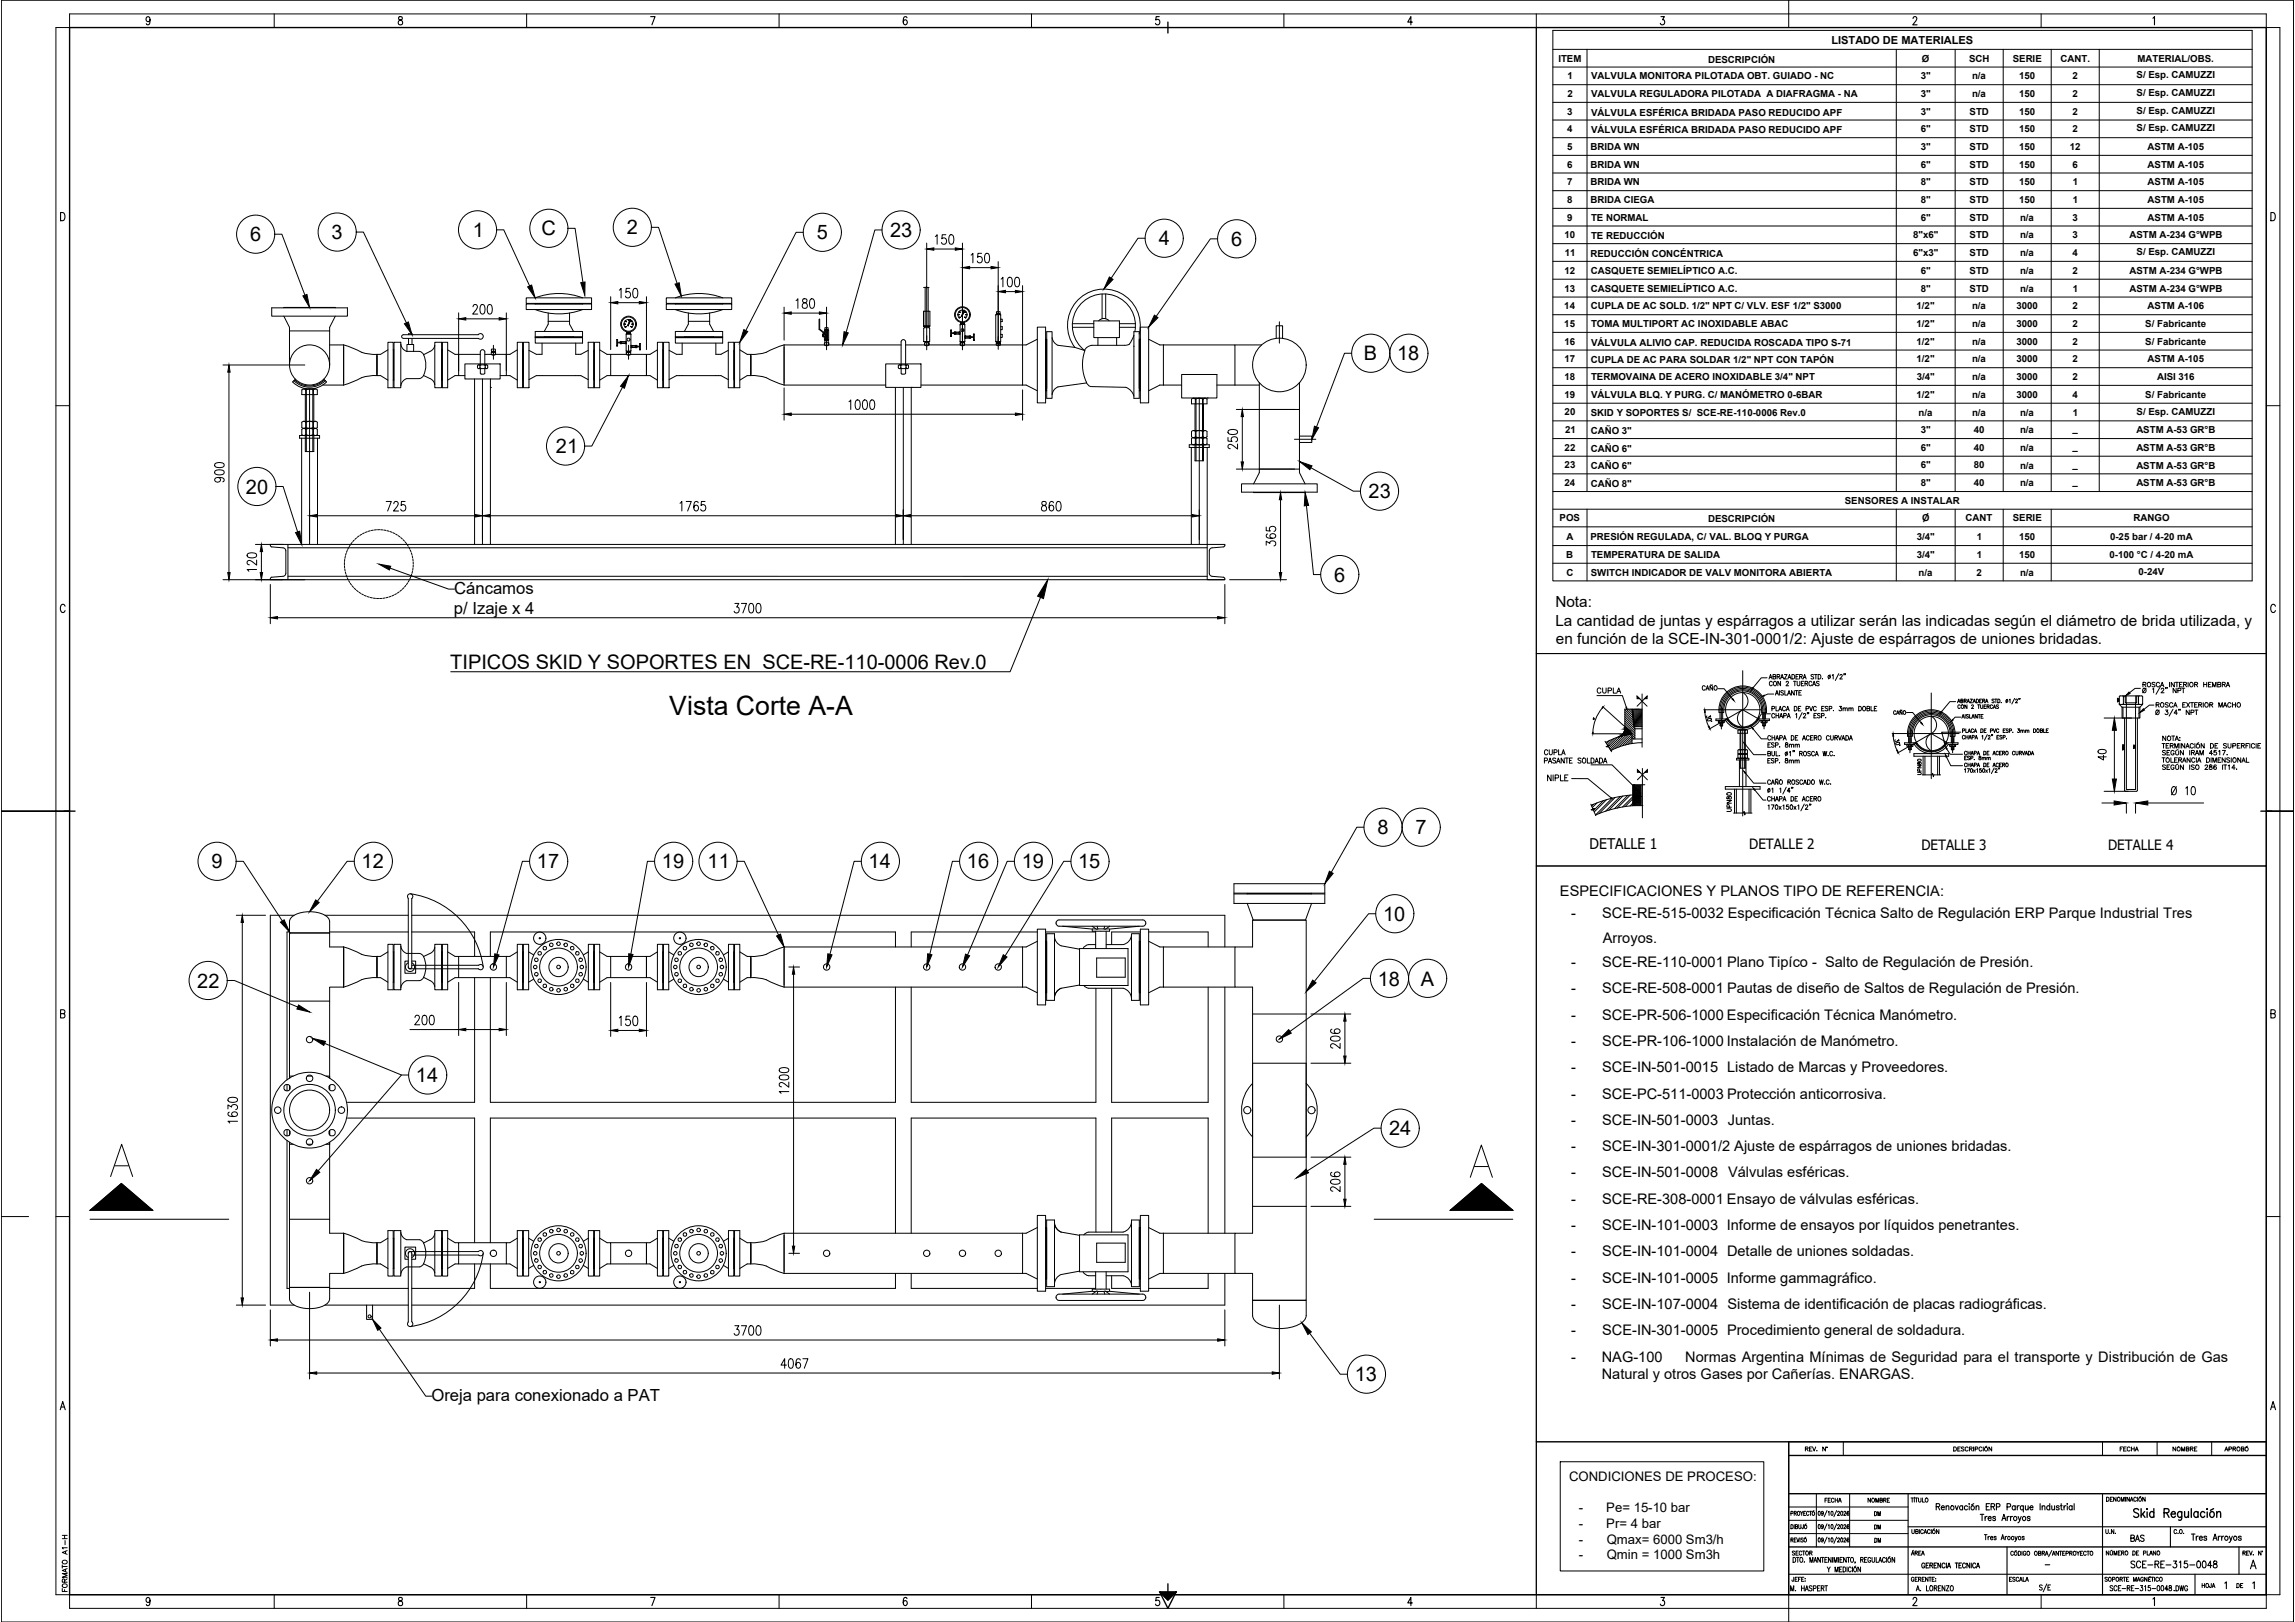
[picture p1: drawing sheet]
<svg xmlns="http://www.w3.org/2000/svg" width="841mm" height="594mm" viewBox="0 0 841 594" stroke-linecap="round" stroke-linejoin="round" font-family="sans-serif">
<defs><g id="words">
<text font-size="9.8" x="245.3" y="261.8">Vista Corte A-A</text>
<g font-size="7.3">
<text x="91.7" y="88.4">6</text>
<text x="121.5" y="87.6">3</text>
<text x="173.2" y="86.8">1</text>
<text x="198.4" y="86.2">C</text>
<text x="229.8" y="85.9">2</text>
<text x="299.3" y="87.7">5</text>
<text x="326.2" y="86.8">23</text>
<text x="424.7" y="89.9">4</text>
<text x="451.2" y="90.1">6</text>
<text x="499.8" y="132">B</text>
<text x="512" y="132">18</text>
<text x="203.7" y="166">21</text>
<text x="90.1" y="180.8">20</text>
<text x="501.5" y="182.5">23</text>
<text x="489" y="213.1">6</text>
<text x="165" y="245.1">TIPICOS SKID Y SOPORTES EN SCE-RE-110-0006 Rev.0</text>
<text x="504.8" y="305.6">8</text>
<text x="518.8" y="305.6">7</text>
<text x="77.5" y="318.1">9</text>
<text x="132.5" y="318.1">12</text>
<text x="196.8" y="318.1">17</text>
<text x="242.6" y="318.1">19</text>
<text x="259.3" y="318.1">11</text>
<text x="318.3" y="318.1">14</text>
<text x="354.3" y="318.1">16</text>
<text x="374.4" y="318.1">19</text>
<text x="395.1" y="318.1">15</text>
<text x="506.8" y="337.3">10</text>
<text x="72.3" y="361.7">22</text>
<text x="504.9" y="361">18</text>
<text x="520.7" y="361">A</text>
<text x="152.4" y="396.4">14</text>
<text x="509.1" y="415.8">24</text>
<text x="496.4" y="505.9">13</text>
</g>
<g font-size="6.1">
<text x="166.4" y="217.4">Cáncamos</text>
<text x="166.3" y="224.7">p/ Izaje x 4</text>
<text x="158.1" y="513">Oreja para conexionado a PAT</text>
</g>
<g font-size="5.6">
<text x="570" y="222.4">Nota:</text>
<text x="570" y="229.1">La cantidad de juntas y espárragos a utilizar serán las indicadas según el diámetro de brida utilizada, y</text>
<text x="570.2" y="235.9">en función de la SCE-IN-301-0001/2: Ajuste de espárragos de uniones bridadas.</text>
</g>
<text font-size="5.4" x="582.5" y="311.1">DETALLE 1</text>
<g font-size="5.3">
<text x="571.7" y="328.3">ESPECIFICACIONES Y PLANOS TIPO DE REFERENCIA:</text>
<text x="575.7" y="336.3">-</text>
<text x="587.1" y="336.3">SCE-RE-515-0032 Especificación Técnica Salto de Regulación ERP Parque Industrial Tres</text>
<text x="587.4" y="345.2">Arroyos.</text>
<text x="575.7" y="354.2">-</text>
<text x="587.1" y="354.2">SCE-RE-110-0001 Plano Tipíco - Salto de Regulación de Presión.</text>
<text x="575.7" y="363.9">-</text>
<text x="587.1" y="363.9">SCE-RE-508-0001 Pautas de diseño de Saltos de Regulación de Presión.</text>
<text x="575.7" y="373.5">-</text>
<text x="587.1" y="373.5">SCE-PR-506-1000 Especificación Técnica Manómetro.</text>
<text x="575.7" y="383.1">-</text>
<text x="587.1" y="383.1">SCE-PR-106-1000 Instalación de Manómetro.</text>
<text x="575.7" y="392.7">-</text>
<text x="587.1" y="392.7">SCE-IN-501-0015 Listado de Marcas y Proveedores.</text>
<text x="575.7" y="402.4">-</text>
<text x="587.1" y="402.4">SCE-PC-511-0003 Protección anticorrosiva.</text>
<text x="575.7" y="412">-</text>
<text x="587.1" y="412">SCE-IN-501-0003 Juntas.</text>
<text x="575.7" y="421.6">-</text>
<text x="587.1" y="421.6">SCE-IN-301-0001/2 Ajuste de espárragos de uniones bridadas.</text>
<text x="575.7" y="431.3">-</text>
<text x="587.1" y="431.3">SCE-IN-501-0008 Válvulas esféricas.</text>
<text x="575.7" y="440.9">-</text>
<text x="587.1" y="440.9">SCE-RE-308-0001 Ensayo de válvulas esféricas.</text>
<text x="575.7" y="450.5">-</text>
<text x="587.1" y="450.5">SCE-IN-101-0003 Informe de ensayos por líquidos penetrantes.</text>
<text x="575.7" y="460.2">-</text>
<text x="587.1" y="460.2">SCE-IN-101-0004 Detalle de uniones soldadas.</text>
<text x="575.7" y="469.8">-</text>
<text x="587.1" y="469.8">SCE-IN-101-0005 Informe gammagráfico.</text>
<text x="575.7" y="479.4">-</text>
<text x="587.1" y="479.4">SCE-IN-107-0004 Sistema de identificación de placas radiográficas.</text>
<text x="575.7" y="489">-</text>
<text x="587.1" y="489">SCE-IN-301-0005 Procedimiento general de soldadura.</text>
<text x="575.7" y="498.7">-</text>
<text x="587" y="498.7">NAG-100</text>
<text x="617.6" y="498.7">Normas Argentina Mínimas de Seguridad para el transporte y Distribución de Gas</text>
<text x="587" y="505.1">Natural y otros Gases por Cañerías. ENARGAS.</text>
</g>
<g font-size="5.2">
<text x="641" y="310.8">DETALLE 2</text>
<text x="704.1" y="311.3">DETALLE 3</text>
<text x="772.6" y="311.4">DETALLE 4</text>
</g>
<g font-size="4.8">
<text x="575" y="542.3">CONDICIONES DE PROCESO:</text>
<text x="578.5" y="553.8">-</text>
<text x="588.6" y="553.8">Pe= 15-10 bar</text>
<text x="578.5" y="559.6">-</text>
<text x="588.6" y="559.6">Pr= 4 bar</text>
<text x="578.5" y="565.4">-</text>
<text x="588.8" y="565.4">Qmax= 6000 Sm3/h</text>
<text x="578.5" y="571.2">-</text>
<text x="588.8" y="571.2">Qmin = 1000 Sm3h</text>
</g>
<text font-size="4.1" x="671.1" y="16.1">LISTADO DE MATERIALES</text>
<text font-size="4" x="704.3" y="191">Ø</text>
<g font-size="3.5">
<text x="571.1" y="22.6">ITEM</text>
<text x="625.9" y="22.9">DESCRIPCIÓN</text>
<text x="704.3" y="22.6">Ø</text>
<text x="721.6" y="22.6">SCH</text>
<text x="737.6" y="22.6">SERIE</text>
<text x="755.1" y="22.6">CANT.</text>
<text x="783.3" y="22.6">MATERIAL/OBS.</text>
<text x="574.5" y="29.1">1</text>
<text x="583.1" y="29.1">VALVULA MONITORA PILOTADA OBT. GUIADO - NC</text>
<text x="703.9" y="29">3&quot;</text>
<text x="722.7" y="29.1">n/a</text>
<text x="739.9" y="29">150</text>
<text x="759.5" y="29.1">2</text>
<text x="783" y="28.7">S/ Esp. CAMUZZI</text>
<text x="574.4" y="35.5">2</text>
<text x="583.1" y="35.5">VALVULA REGULADORA PILOTADA A DIAFRAGMA - NA</text>
<text x="703.9" y="35.5">3&quot;</text>
<text x="722.7" y="35.5">n/a</text>
<text x="739.9" y="35.5">150</text>
<text x="759.5" y="35.5">2</text>
<text x="783" y="35.2">S/ Esp. CAMUZZI</text>
<text x="574.3" y="42">3</text>
<text x="703.9" y="42">3&quot;</text>
<text x="721.8" y="42">STD</text>
<text x="739.9" y="42">150</text>
<text x="759.5" y="42">2</text>
<text x="783" y="41.7">S/ Esp. CAMUZZI</text>
<text x="583.1" y="42.3">VÁLVULA ESFÉRICA BRIDADA PASO REDUCIDO APF</text>
<text x="574.3" y="48.5">4</text>
<text x="583.1" y="48.8">VÁLVULA ESFÉRICA BRIDADA PASO REDUCIDO APF</text>
<text x="703.9" y="48.5">6&quot;</text>
<text x="721.8" y="48.5">STD</text>
<text x="739.9" y="48.5">150</text>
<text x="759.5" y="48.5">2</text>
<text x="783" y="48.1">S/ Esp. CAMUZZI</text>
<text x="574.3" y="54.9">5</text>
<text x="582.9" y="54.9">BRIDA WN</text>
<text x="703.9" y="54.9">3&quot;</text>
<text x="721.8" y="54.9">STD</text>
<text x="739.9" y="54.9">150</text>
<text x="758.5" y="54.9">12</text>
<text x="787" y="54.9">ASTM A-105</text>
<text x="574.3" y="61.4">6</text>
<text x="582.9" y="61.4">BRIDA WN</text>
<text x="703.9" y="61.4">6&quot;</text>
<text x="721.8" y="61.4">STD</text>
<text x="739.9" y="61.4">150</text>
<text x="759.5" y="61.4">6</text>
<text x="787" y="61.4">ASTM A-105</text>
<text x="574.3" y="67.9">7</text>
<text x="582.9" y="67.9">BRIDA WN</text>
<text x="703.9" y="67.9">8&quot;</text>
<text x="721.8" y="67.9">STD</text>
<text x="739.9" y="67.9">150</text>
<text x="759.6" y="67.9">1</text>
<text x="787" y="67.9">ASTM A-105</text>
<text x="574.3" y="74.3">8</text>
<text x="582.9" y="74.3">BRIDA CIEGA</text>
<text x="703.9" y="74.3">8&quot;</text>
<text x="721.8" y="74.3">STD</text>
<text x="739.9" y="74.3">150</text>
<text x="759.6" y="74.4">1</text>
<text x="787" y="74.3">ASTM A-105</text>
<text x="574.4" y="80.8">9</text>
<text x="583" y="80.8">TE NORMAL</text>
<text x="703.9" y="80.8">6&quot;</text>
<text x="721.8" y="80.8">STD</text>
<text x="740.3" y="80.8">n/a</text>
<text x="759.5" y="80.8">3</text>
<text x="787" y="80.8">ASTM A-105</text>
<text x="573.3" y="87.3">10</text>
<text x="583" y="87.6">TE REDUCCIÓN</text>
<text x="701.1" y="87.3">8&quot;x6&quot;</text>
<text x="721.8" y="87.3">STD</text>
<text x="740.3" y="87.3">n/a</text>
<text x="759.5" y="87.3">3</text>
<text x="780.3" y="87.3">ASTM A-234 G°WPB</text>
<text x="573.5" y="93.8">11</text>
<text x="582.9" y="94.1">REDUCCIÓN CONCÉNTRICA</text>
<text x="701.1" y="93.7">6&quot;x3&quot;</text>
<text x="721.8" y="93.8">STD</text>
<text x="740.3" y="93.8">n/a</text>
<text x="759.5" y="93.8">4</text>
<text x="783" y="93.4">S/ Esp. CAMUZZI</text>
<text x="573.3" y="100.3">12</text>
<text x="582.9" y="100.5">CASQUETE SEMIELÍPTICO A.C.</text>
<text x="703.9" y="100.2">6&quot;</text>
<text x="721.8" y="100.3">STD</text>
<text x="740.3" y="100.3">n/a</text>
<text x="759.5" y="100.3">2</text>
<text x="780.3" y="100.3">ASTM A-234 G°WPB</text>
<text x="573.3" y="106.8">13</text>
<text x="582.9" y="107">CASQUETE SEMIELÍPTICO A.C.</text>
<text x="703.9" y="106.8">8&quot;</text>
<text x="721.8" y="106.8">STD</text>
<text x="740.3" y="106.8">n/a</text>
<text x="759.6" y="106.8">1</text>
<text x="780.3" y="106.8">ASTM A-234 G°WPB</text>
<text x="573.2" y="113.3">14</text>
<text x="582.9" y="113.3">CUPLA DE AC SOLD. 1/2&quot; NPT C/ VLV. ESF 1/2&quot; S3000</text>
<text x="702.3" y="113.3">1/2&quot;</text>
<text x="722.7" y="113.3">n/a</text>
<text x="739" y="113.3">3000</text>
<text x="759.5" y="113.3">2</text>
<text x="787" y="113.3">ASTM A-106</text>
<text x="573.3" y="119.8">15</text>
<text x="583" y="119.8">TOMA MULTIPORT AC INOXIDABLE ABAC</text>
<text x="702.3" y="119.8">1/2&quot;</text>
<text x="722.7" y="119.8">n/a</text>
<text x="739" y="119.8">3000</text>
<text x="759.5" y="119.8">2</text>
<text x="786.2" y="119.8">S/ Fabricante</text>
<text x="573.3" y="126.2">16</text>
<text x="583.1" y="126.5">VÁLVULA ALIVIO CAP. REDUCIDA ROSCADA TIPO S-71</text>
<text x="702.3" y="126.2">1/2&quot;</text>
<text x="722.7" y="126.2">n/a</text>
<text x="739" y="126.2">3000</text>
<text x="759.5" y="126.2">2</text>
<text x="786.2" y="126.2">S/ Fabricante</text>
<text x="573.3" y="132.7">17</text>
<text x="582.9" y="133">CUPLA DE AC PARA SOLDAR 1/2&quot; NPT CON TAPÓN</text>
<text x="702.3" y="132.7">1/2&quot;</text>
<text x="722.7" y="132.7">n/a</text>
<text x="739" y="132.7">3000</text>
<text x="759.5" y="132.7">2</text>
<text x="787" y="132.7">ASTM A-105</text>
<text x="573.3" y="139.2">18</text>
<text x="583" y="139.2">TERMOVAINA DE ACERO INOXIDABLE 3/4&quot; NPT</text>
<text x="702.4" y="139.2">3/4&quot;</text>
<text x="722.7" y="139.2">n/a</text>
<text x="739" y="139.2">3000</text>
<text x="759.5" y="139.2">2</text>
<text x="790.5" y="139.2">AISI 316</text>
<text x="573.3" y="145.7">19</text>
<text x="583.1" y="145.9">VÁLVULA BLQ. Y PURG. C/ MANÓMETRO 0-6BAR</text>
<text x="702.3" y="145.7">1/2&quot;</text>
<text x="722.7" y="145.7">n/a</text>
<text x="739" y="145.7">3000</text>
<text x="759.5" y="145.7">4</text>
<text x="786.2" y="145.7">S/ Fabricante</text>
<text x="573.4" y="152.2">20</text>
<text x="583" y="152.2">SKID Y SOPORTES S/ SCE-RE-110-0006 Rev.0</text>
<text x="703.1" y="152.2">n/a</text>
<text x="722.7" y="152.2">n/a</text>
<text x="740.3" y="152.2">n/a</text>
<text x="759.6" y="152.2">1</text>
<text x="783" y="151.9">S/ Esp. CAMUZZI</text>
<text x="573.6" y="158.7">21</text>
<text x="582.9" y="158.9">CAÑO 3&quot;</text>
<text x="703.9" y="158.6">3&quot;</text>
<text x="723.4" y="158.6">40</text>
<text x="740.3" y="158.7">n/a</text>
<text x="759.5" y="158.3">_</text>
<text x="782.9" y="158.7">ASTM A-53 GR°B</text>
<text x="573.4" y="165.1">22</text>
<text x="582.9" y="165.4">CAÑO 6&quot;</text>
<text x="703.9" y="165.1">6&quot;</text>
<text x="723.4" y="165.1">40</text>
<text x="740.3" y="165.1">n/a</text>
<text x="759.5" y="164.8">_</text>
<text x="782.9" y="165.1">ASTM A-53 GR°B</text>
<text x="573.4" y="171.6">23</text>
<text x="582.9" y="171.9">CAÑO 6&quot;</text>
<text x="703.9" y="171.6">6&quot;</text>
<text x="723.3" y="171.6">80</text>
<text x="740.3" y="171.6">n/a</text>
<text x="759.5" y="171.2">_</text>
<text x="782.9" y="171.6">ASTM A-53 GR°B</text>
<text x="573.3" y="178.1">24</text>
<text x="582.9" y="178.3">CAÑO 8&quot;</text>
<text x="703.9" y="178">8&quot;</text>
<text x="723.4" y="178">40</text>
<text x="740.3" y="178.1">n/a</text>
<text x="759.5" y="177.7">_</text>
<text x="782.9" y="178.1">ASTM A-53 GR°B</text>
<text x="676" y="184.5">SENSORES A INSTALAR</text>
<text x="571.5" y="191">POS</text>
<text x="625.9" y="191.3">DESCRIPCIÓN</text>
<text x="720.3" y="191">CANT</text>
<text x="737.6" y="191">SERIE</text>
<text x="781.8" y="191">RANGO</text>
<text x="574" y="197.7">A</text>
<text x="582.9" y="197.7">PRESIÓN REGULADA, C/ VAL. BLOQ Y PURGA</text>
<text x="702.4" y="197.7">3/4&quot;</text>
<text x="724.5" y="197.7">1</text>
<text x="739.9" y="197.6">150</text>
<text x="773.3" y="197.7">0-25 bar / 4-20 mA</text>
<text x="574" y="204.3">B</text>
<text x="583" y="204.3">TEMPERATURA DE SALIDA</text>
<text x="702.4" y="204.3">3/4&quot;</text>
<text x="724.5" y="204.3">1</text>
<text x="739.9" y="204.3">150</text>
<text x="773" y="204.3">0-100 °C / 4-20 mA</text>
<text x="574" y="210.8">C</text>
<text x="583" y="210.8">SWITCH INDICADOR DE VALV MONITORA ABIERTA</text>
<text x="703.1" y="210.8">n/a</text>
<text x="724.4" y="210.8">2</text>
<text x="740.3" y="210.8">n/a</text>
<text x="783.7" y="210.8">0-24V</text>
</g>
</g></defs>
<g fill="none" stroke="#000" stroke-width=".37">
<path d="M100.7 85.8h2.6l8.4 22.3M130.5 85h2.7l15.7 33.3M182 84.2h2.6l9.5 20.5M208.1 83.6h2.6l2.9 19.8M238.7 83.3h2.6l6.8 20.5M294.4 85.1h-2.7l-18.4 36M323.2 84.2h-2.6l-10.5 37.5M339.6 89v39.1M342.2 91.2h7.9M342.8 86.6l.6-.6v3.5M346.6 86h-1.3l-.2 1.5a1.07 1.07 0 0 1 1.5 .1 1.07 1.07 0 0 1 0 1.4 1.07 1.07 0 0 1-1.5 .1l-.1-.3M348.1 86.1l.6-.1a2.27 2.27 0 0 1 0 3.5h-.2a2.05 2.05 0 0 1-.7-2.9z"/>
<path d="M352.7 89v39.1M355.3 98h7.9M355.9 93.4l.6-.6v3.5M359.7 92.8h-1.3l-.1 1.5a1.07 1.07 0 0 1 1.4 .1 1.07 1.07 0 0 1 0 1.4 1.07 1.07 0 0 1-1.4 .1l-.2-.3M361.2 92.9l.6-.1a2.27 2.27 0 0 1 0 3.5h-.2a2.58 2.58 0 0 1-.4-3.4zM365.8 95.8v32.2M419.6 87.3h-2.6l-9.8 14.6M446.2 87.5h-2.6l-19.9 28.4M99.6 112.7h27.7v3.1h-27.7zM104 115.8l2.1 4.1v13.8M104 112.7h18.9M122.9 115.8l-2.1 4.1v13.8"/>
<path d="M168.1 114.6v21.2M170.7 116.8h12.2M173.3 112.4l.6-.9h.5l.5 .7-.3 1.2-1.4 1.6h1.9M176.3 111.7l.6-.2a2.27 2.27 0 0 1 0 3.5h-.2a2.57 2.57 0 0 1-.4-3.3zM178.9 111.7l.7-.2a2.29 2.29 0 0 1 0 3.5h-.3a2.58 2.58 0 0 1-.4-3.3zM185.5 114.6v21.2M192.8 109.1h24v2h-24zM192.8 111.3h24v2.1h-24zM196.1 111.2h17.4M196.1 111.1v.2M196.1 109.1a24.5 24.5 0 0 1 17.4 0M196.1 113.4a24.5 24.5 0 0 0 17.4 0"/>
<path d="M200.9 117.7h7.8M200.9 114.7v4l-1.5 2.7M208.7 114.7v4l1.5 2.7M213.5 111.1v.2M223.8 108.7v19.4M226.4 110.9h7.9M226.9 106.3l.7-.7v3.5M229.1 119.9a1.7 1.7 0 0 1 0-2.4 1.7 1.7 0 0 1 2.4 0 1.7 1.7 0 0 1 0 2.4M230.8 105.6h-1.3l-.2 1.5a1.07 1.07 0 0 1 1.5 .1 1.07 1.07 0 0 1 0 1.5 1.07 1.07 0 0 1-1.5 .1l-.1-.3M231 117.1l-.8 2.2h-.2zM232.3 105.8l.6-.2a2.3 2.3 0 0 1 0 3.5h-.2a2.58 2.58 0 0 1-.4-3.3zM236.9 108.7v19.4"/>
<path d="M244.2 109.1h23.9v2h-23.9zM244.2 111.3h23.9v2.1h-23.9zM247.4 111.2h17.5M247.4 111.1v.2M247.5 109.1a24.5 24.5 0 0 1 17.4 0M247.5 113.4a24.5 24.5 0 0 0 17.4 0M252.3 114.7v4l-1.5 2.7M252.3 117.7h7.8M260.1 114.7v4l1.4 2.7M264.9 111.1v.2M287.3 112.5v12.1M290 114.7h10.3"/>
<path d="M291.7 110.1l.7-.7v3.5M294.2 109.6v1a1.38 1.38 0 0 1 1.4 .6 1.38 1.38 0 0 1 0 1.6 1.1 1.1 0 0 1-1.7-.8 1.1 1.1 0 0 1 1.4-1.2 .71 .71 0 0 0 .4-.7 .71 .71 0 0 0-.5-.7zM297 109.6l.7-.2a2.05 2.05 0 0 1 .7 2.9l-.3 .5-.7 .1a2.62 2.62 0 0 1-.4-3.3zM300.2 116.9h.2v3.7l1.4 1.1v1.7h-.2v-1.7l-1.4-1.1zM302.9 112.5v15.6M338.4 119.4h2.4h-2.4M338.4 119.4v-5.4h2.4v5.4M338.4 105.3h.9l.3-.3v.6l.9-.3M338.8 119.4v.6M339 105.3v14.1M340.1 105.3v14.1M340.4 119.4v.6"/>
<path d="M351.5 116.5a1.7 1.7 0 0 1 0-2.5 1.7 1.7 0 0 1 2.4 0 1.7 1.7 0 0 1 0 2.5M351.8 118.9h1.8l-.1 6.3-1.7-.1zM351.8 119l1.1-.2 .7 .2M352 118.1v.3h1.4v-.3M352.1 118.4l.1 .4M352.2 118.5h1l-1 .3M353.2 118.4l-1.1 .1 1.2-.1-.1 .4M353.4 113.6l-.8 2.3-.2-.1zM364.9 115.4l1.1-.2 .7 .2M365 115.2l1.7 .1-.1 9.9-1.7-.1zM365.2 114.9v-.8h1.2v.8M365.2 114.9h1.2"/>
<path d="M365.3 114.9v.2l1.1 .1v-.3M365.3 114.9l1.1 .2h-1.1M366.7 116.9h.6v.9h-.6M366.7 119.6h.6v1.1h-.6M366.9 102.2l.6-.6v3.5M368.4 106.8h3.7M369.5 101.7l.7-.1a2.28 2.28 0 0 1 0 3.5h-.3a2.58 2.58 0 0 1-.4-3.4zM372.2 101.7l.7-.1a2.3 2.3 0 0 1 0 3.5h-.3a2.58 2.58 0 0 1-.4-3.4zM374.7 104.6v21.6M380.1 119.8h3.1v27.8h-3.1zM393 118.6h7.8M393 119.9h7.8"/>
<path d="M400.8 117.5h9.4v6.1h-9.4zM402.6 117.5a2.57 2.57 0 0 1 3.9 0M403.9 107.7v9M405.2 107.7v9M410.2 118.6h5.9M410.2 119.9h5.9M417.9 119.8h3v27.8h-3zM468.8 117.9v7.8M81.7 133.7h30M83.9 136.3v73.4M106.1 121.2h14.7M107.7 139.4l-.5 .5a8.8 8.8 0 0 0 12.5 0l-.5-.5"/>
<path d="M107.7 139.4a8.1 8.1 0 0 0 11.5 0M108 139.1a7.7 7.7 0 0 0 10.9 0M108.2 138.9l-.5 .5M118.6 138.9l.6 .5M120.8 126.3h5.1M125.9 126.3v14.7M125.9 126.3l3.4 1.2a15 15 0 0 0 8.8 2.3v7.8l-.7-.1a15.1 15.1 0 0 0-8.1 2.4l-3.4 1.1M142.2 125.4h1.9v16.6h-1.9zM142.2 128.1l-2.8 1.7h-1.3v7.8h1.3l2.8 1.6M144.1 128.1v11.1M144.4 128.1v11.1M144.4 125.4h2.5v16.6h-2.5z"/>
<path d="M146.9 126l.3 1.1 1.3 1.3 .5 .3h4.6l.8 .3 .8 .9M147.4 122.8l.4-.2h27.4a1.03 1.03 0 0 1 1.5-.2 1.03 1.03 0 0 1 .1 1.5 1.03 1.03 0 0 1-1.5 0h-27.4l-.7-.4zM149.1 128.7v-2.5h2.5v2.5M149.7 122.6v-.4h1.3v.4M149.7 123.9v2.3M151 123.9v2.3M155.2 137.5l3.2 1.7 .9 1.7M155.2 137.5l-.5 .7-1.1 .5h-4.6l-.5 .2-1.3 1.3-.3 1.2M155.2 129.9a8.9 8.9 0 0 1 0 7.6M159.3 125.4h2.5v16.6h-2.5zM159.3 126.4l-.9 1.8-3.2 1.7M161.8 128.1v11.1"/>
<path d="M162.1 125.4h2v16.6h-2zM162.1 128.1v11.1M164.1 128.1l2.7 1.7h1.3v7.8h-1.3l-2.7 1.6M168.1 129.8h7.9M168.1 137.6h2.3M170.4 133.3h12.9v5.5h-12.9zM173.9 138.8v60.6M175 133.8l3.3-.2 .4 .2v.8l-.4 .4h-2.9l-.4-.4zM175.5 133.6l.4 .4M175.9 134.6l.4 .4M175.9 134v.6M175.9 134.6l-.4 .4"/>
<path d="M176 133.6v-4.7a.83 .83 0 0 1 .8-.8 .83 .83 0 0 1 .9 .8v4.7M176 135v1.7l.3 .3h1l.4-.3v-1.7M176.3 133.6l-.4 .4M176.8 138.8v60.6M177.4 133.6l.4 .4M177.7 129.8h7.8M177.8 134v.6M177.8 134.6l-.4 .4M177.8 134.6l.4 .4M178.2 133.6l-.4 .4M179.7 138.8v60.6M180 129h1.6v.8l-.5 .3-.8-.1z"/>
<path d="M180.2 127.9h1.2l.1 .7-1.3 .1zM180.2 128.7v.3h1.2v-.3M180.8 126.5v5.1M181.4 128.9h-1.2M181.4 128.7l-1.2 .2M183.3 137.6h2.2M189.6 125.4h1.9v16.6h-1.9zM189.6 128.1l-2.7 1.7h-1.4v7.8h1.4l2.7 1.6M191.5 128.1v11.1M191.8 125.4h2v16.6h-2zM191.8 128.5v10.3M193.8 139l2.7-1.4h16.4l2.7 1.4"/>
<path d="M196.1 123.6h17.4v2.1h-17.4zM196.1 121.4h17.4v2h-17.4zM198.6 125.7v4.1h-2.1l-2.7-1.5M199.4 123.4h10.8v.2h-10.8zM199.4 123.5h10.8M211 125.7v4.1h1.9l2.7-1.5M215.6 125.4h2v16.6h-2zM217.6 128.5v10.3M217.8 125.4h2v16.6h-2zM217.8 128.1v11.1M219.8 128.1l2.7 1.7h1.3v7.8h-1.3l-2.7 1.6M223.8 129.8h13.1v7.8h-13.1"/>
<path d="M226 124.4h.3zM226 126.6h.3M226 124.4v2.2M226 126.6h.1M226.1 126.6h.2M226.1 126.6h.1M226.2 126.6h.1M226.3 126.6h.1M226.3 125.4v.2M226.3 125.4h1M226.3 124.4v1M226.3 125.6v1"/>
<path d="M226.3 125.6h1M227.3 125.5v.2M227.3 125.2v.6M227.4 125.7h.3M227.4 125.7v-.7l.3 .1v.6M227.4 125.7v.2l.3-.2M227.7 125.1h1.4v.7l-1.4-.1zM228.3 125.2h-1M228.3 125.1v.7M229.1 125.7h.2M229.1 125.2h.2M229.1 125.2v.5"/>
<path d="M229.3 125.7h-.2M229.3 125.2v.5M229.5 122.4h1.7l-.1 6.3-1.6-.1zM229.5 125.1v.7M229.5 128.5l.7 .2 1-.2M229.5 122.5l1-.2 .7 .2M229.5 129h1.6v.8l-.5 .3-.8-.1zM229.7 121.5v.4h1.3v-.4M229.8 128.7v.3M229.8 128.8h1.1l-1.1 .1M229.8 121.9h1.1v.3M229.8 121.9v.3"/>
<path d="M230.3 126.5v5.1M230.9 122.2h-.8M230.9 122l-1.1 .2M230.9 122.2h-1.1M230.9 121.9l-1.1 .1M230.9 128.9l-1.1 .1M230.9 128.7v.3h-1.1M231.2 126.6v.7M231.4 127.2h.2M231.4 126.7h.2M231.4 126.7v.5M231.4 127.2l.2 .2v-.2"/>
<path d="M231.6 126.7v.5M231.6 126.6h1.3v.7h-1.3zM232.3 126.6v.7M233 126.7v.6l.3-.2M233 126.7l.3-.2v.6M233.3 127.2h-1M233.3 126.6v.7M233.4 126.9l-.1 .3M233.4 126.8h1M233.4 127h1M233.4 126.7h-.4M234.4 125.9h.3"/>
<path d="M234.4 125.9v.9M234.4 127v1.1M234.4 128h.3M234.4 128.1h.1M234.4 126.8v.2M234.4 128.1h.2M234.4 128v.1M234.6 128v.1M234.6 128.1h.1M234.7 125.9v2.2M240.9 125.4h2v16.6h-2zM240.9 128.1l-2.7 1.7h-1.3v7.8h1.3l2.7 1.6"/>
<path d="M242.9 128.1v11.1M243.2 125.4h2v16.6h-2zM243.2 128.5v10.3M245.2 139l2.7-1.4h16.3l2.7 1.4M247.5 123.6h17.3v2.1h-17.3zM247.5 121.4h17.3v2h-17.3zM250 125.7v4.1h-2.1l-2.7-1.5M250.8 123.4h10.7v.2h-10.7zM250.8 123.5h10.7M262.3 125.7v4.1h1.9l2.7-1.5M266.9 125.4h2v16.6h-2zM268.9 128.5v10.3"/>
<path d="M269.2 125.4h1.9v16.6h-1.9zM269.2 128.1v11.1M271.1 128.1l2.7 1.7h1.3v7.8h-1.3l-2.7 1.6M287.3 126.3v14.7M287.3 126.3h42.9M287.3 126.3l-3.3 1.2a15.1 15.1 0 0 1-8.9 2.3v7.8l.8-.1a15.2 15.2 0 0 1 8.1 2.4l3.3 1.1M301.5 122.5l.1 .6zM301.9 122.4h.2v-1.4h1.6v3.6h-1.6M301.9 123.2h.2M302.1 125.5h1.6v.8l-.8 .3-.5-.1zM302.1 123.2v1.4h1.6M302.1 122.4l.2 .4-.2 .4"/>
<path d="M302.3 120.1l1.1-.1 .1 .6-1.1 .1zM302.3 124.6v.9M302.4 120.7v.3M302.4 120.8h1l-1 .1M302.5 121v3.6M303.3 121v3.6M303.4 120.9l-1 .1M303.4 120.7v.3M303.5 124.6v.9M303.7 125.5v.8M324.6 133.3h12.9v8.6h-12.9zM329.2 133.8l3.4-.2 .3 .2 .1 .8-.4 .4h-3l-.4-.2z"/>
<path d="M329.7 133.6l.4 .4M330.1 134.6l.4 .4M330.1 134v.6M330.1 134.6l-.4 .4M330.2 135v1.7l.3 .3h1l.4-.3v-1.7M330.5 133.6l-.4 .4M331.6 133.6l.4 .4M331.9 125.2v8.4M331.9 125.2a.83 .83 0 0 0-.8-.8 .83 .83 0 0 0-.9 .8v8.4M332 134.6l.4 .4M332 134v.6M332 134.6l-.4 .4"/>
<path d="M332.4 133.6l-.4 .4M338.5 125.1l.1-4.9 1.8-.2 .3 .3v4.8h-2.2h2.2M339.1 125.1v.4M340.1 125.1v.4M340.4 125.5h-1.6l.2 1 .9 .1 .5-.3M340.4 126.3v-.8v.8M348.4 120.9h.3zM348.4 123.1h.3M348.4 120.9v2.3M348.4 123.2h.1M348.4 123.2h.2M348.4 123.1v.1"/>
<path d="M348.6 123.1v.1M348.6 123.2h.1M348.7 120.9v1M348.7 122.1v1.1M348.7 122.1h1M348.7 121.9h1M348.7 121.9v.2M349.7 122v.3M349.7 121.7v.6M349.8 122.2h.3M349.8 122.2v-.6h.3v.6M349.8 122.2l.3 .2v-.2"/>
<path d="M350.7 121.7l-1 .1M350.7 121.7v.6M351.5 121.7v.6M351.5 121.6l.2 .1zM351.5 122.3l.2 .1M351.7 121.7v.7M351.8 122.3h-1.7v-.6h1.4v.7M351.8 121.7l-.1 .7M351.8 125l1.1 .2 .7-.2M352.1 125.4h1.2l-1.2 .1M352.1 125.2v.3M353.3 125.2v.3h-1.2"/>
<path d="M353.5 126.3l-.5 .3-.9-.1-.2-1h1.6v.8M353.6 123.1l.1 .7M353.6 123.8h.1M353.7 123.2v.5M353.7 123.2h.2M353.7 123.7v.2M353.7 123.7h.2M353.7 123.9h.2M353.9 123.7v.2M353.9 123.2v.5M353.9 123.8h1.4v-.7h-1.4v.7M354.7 123.2h1"/>
<path d="M354.7 123.1v.7M355.3 123.7h.3M355.3 123.7l.3 .2v-.2M355.4 123.7l-.1-.6 .3-.1 .1 .7M355.7 123.1v.7M355.7 123.5v.2M355.7 123.6h1M356.7 122.4h.3M356.7 122.4v1h-1M356.7 123.6v1M356.7 124.6h.3M356.7 124.6h.1"/>
<path d="M356.7 123.4v.2M356.8 124.6h.2M356.8 124.6h.1M357 124.6h.1M357 122.4v2.2M364.9 125l1.1 .2 .7-.2M365.2 125.3h1.2M365.2 125.2v.4h1.2v-.4M365.2 125.5h1.2M365.2 125.4h1.2M366.4 125.6h-1.1h1.1M366.5 125.6h-1.4v.7l.7 .3 .7-.3"/>
<path d="M366.5 126.3v-.7v.7M366.7 122.5h.6v1.1h-.6M374.7 126.3v14.7M380.1 124.3l-4.1 2h-44.1M383.2 124.3v18.8M383.6 121.5h1.9v24.4h-1.9zM385.5 123.6l.7 1.7 1.5 1.2M387.7 126.5l6.2 .7M393.9 127.2l3.5 1.2M400.2 126.5h11.9M400.2 126.5l-1.8 .6-1 1.3M402.3 123.6v2.9"/>
<path d="M409.2 123.6v2.9M415.5 121.5h2v24.4h-2zM415.5 122.8l-.2 .6a3.9 3.9 0 0 1-2.5 3l-.7 .1M415.9 121.5a11.6 11.6 0 0 0-15.5-13.1 11.6 11.6 0 0 0-2.8 20 14.6 14.6 0 0 0 1.2 12.7l.9 .5 12.9 .3 1.6 1 1.3 2.2M417.5 122.4a13.3 13.3 0 0 0-15.7-16.2 13.3 13.3 0 0 0-7.9 21M417.9 124.3v18.8M420.9 124.3l4.1 2h1.3M426.3 126.3h26.3v14.7M426.3 126.3v14.7M433 137.2h12.9v8.6h-12.9zM452.6 126.3h9.7M467.7 123.9v-4.6h2.3v4.6"/>
<path d="M495.3 129.4h-2.6l-10.3 27M109.8 159.5h7.3v1h-7.3zM111.2 156.9h4.5M111.2 142.5h4.5M111.2 154.3h4.5M111.9 159.5v5.9h3.1v-5.9M111.9 144.5v9.8M112 142.8v1.7M112 154.7v1.8M112 157.3v1.8M112 157.3l1.4-.4 1.5 .4M112 159.1l1.4 .4 1.5-.4"/>
<path d="M112 142.8l1.4-.3 1.5 .3M112 154.7l1.4-.4 1.5 .4M112 156.5l1.4 .4 1.5-.4M112 157.3l-.7-.4-.7 .4v1.8l.7 .4 .7-.4M112 142.8l-.7-.3-.7 .3v1.7h5.7v-1.7l-.7-.3-.7 .3M112 154.7l-.7-.4-.7 .4v1.8l.7 .4 .7-.4M112.3 142.5v22.9M113.4 142.5v56.9M114.6 142.5v22.9M114.9 142.8v1.7M114.9 154.7v1.8M114.9 157.3v1.8"/>
<path d="M114.9 157.3l.7-.4 .7 .4v1.8l-.7 .4-.7-.4M114.9 154.7l.7-.4 .7 .4v1.8l-.7 .4-.7-.4M115 144.5v9.8M116.4 141.9h.1M118.3 141h7.6M179.7 141.9h.1M228.1 141.8l-11.2 21.6h-2.7M287.3 142.1v11.8M287.3 141h37.3M290 151.7h82.1M311.1 147.1l.7-.6v3.5M313.8 146.6l.6-.1a2.27 2.27 0 0 1 0 3.5h-.2a2.57 2.57 0 0 1-.4-3.4z"/>
<path d="M316.4 146.6l.7-.1a2.29 2.29 0 0 1 0 3.5h-.3a2.57 2.57 0 0 1-.4-3.4zM319.1 146.6l.7-.1a2.27 2.27 0 0 1 0 3.5h-.3a2.6 2.6 0 0 1-.4-3.4zM328.1 142v57.4M331 142v57.4M333.9 142v57.4M333.9 141.9h.1M337.5 141h38.5l4.1 2.1M374.7 142.8v11.1M383.6 142.3v-18h-.3v18.8h.3M398.2 140.3l-10.5 1.4-1.5 1.1-.7 1.7M417.5 142.3v-18h.2v18.8h-.2M433 141h-8l-4.1 2.1"/>
<path d="M436.8 146l.8-.1 .5 .3 1.4-.3 1.4 .3 1-.3 .4 .3v1.7h-5.7zM437.3 145.9h4.4M437.3 157.7h4.4M437.9 147.9v9.8M438.1 146.2v1.7M438.1 158.1v1.8M438.3 145.9v22.9M439.5 145.9v53.5M440.7 145.9v22.9M440.9 146.2v1.7M440.9 158.1v1.8M440.9 158.1l.7-.4 .7 .4v1.8l-.7 .4-.7-.4"/>
<path d="M440.9 158.1l-.9-.4-1.9 .4-1-.4-.5 .4v1.8l.8 .4 .7-.4 1.4 .4 1.4-.4M441 147.9v9.8M442.4 145.8h.1M445.9 141h15.6M450.2 157.7l1.3-.4a1.51 1.51 0 0 1 2 1.1 2.3 2.3 0 0 1-3.5 0zM453.1 150h21.3M455.3 152.6v16.6M461.5 140.2v9.8M476.2 159.7h4.5v2.4h-4.5M476.2 140.2v9.8M78.8 172.5l1.4-.4a1.48 1.48 0 0 1 1.9 1 2.04 2.04 0 0 1-2.8 .7l-.6-.7zM78.8 169.8l1.4-.4a1.5 1.5 0 0 1 1.9 1.1 2.29 2.29 0 0 1-3.4 0z"/>
<path d="M79.8 174.9a.94 .94 0 0 1 1 .9 1 1 0 0 1-1.4 .8 1 1 0 0 1-.2-1.6l.6-.1a1.66 1.66 0 0 1 2.3 1l-.4 .6M101.1 178.2h2.6l5.4 16.6M110.5 160.5v38.9M116.4 160.5v38.9M435.8 162.9h7.3v1h-7.3zM436.6 163.9v35.5M437.3 160.3h4.4M437.9 162.9v5.9h3.1v-5.9M438.1 160.7v1.8M440.9 160.7v1.8M440.9 160.7l.7-.4 .7 .4v1.8l-.7 .4-.7-.4M440.9 160.7l-.9-.4-1.9 .4-1-.4-.5 .4v1.8l.8 .4 .7-.4 1.4 .4 1.4-.4"/>
<path d="M442.4 163.9v35.5M450 160.2v1.4l1.5 .1a1.07 1.07 0 0 1 .1-1.5 1.07 1.07 0 0 1 1.5 0 1.07 1.07 0 0 1 .1 1.5l-.4 .1M453.1 171.8h23.1M453.5 162.6v1.9l-1.7-1.3-1.1-.4-.7 .5v.5l.8 .6M455 177.2h27.7v3.1h-27.7zM474.4 160.9h7.8M476.2 171.8v-21.8h-14.7v23.1l-2.1 4.1M476.2 171.8v1.3l2.1 4.1M480.4 171.3l15.5 8.6h2.6M93.6 199.4h10.2M105.5 199.4v12.9h-6.4v-.6l.5-.3 4.5-.4 .5-.4 .1-.6-.1-8.9-.9-.4-4.1-.4-.5-.3v-.6h343.3M116.1 188.9h58.1"/>
<path d="M128.4 199.6l-.4 .6M129 198.7l-.4 .6M129.8 197.8l-.5 .6M130.7 197l-.6 .5M131.6 196.3l-.7 .5M132.5 195.7l-.6 .4M133.5 195.2l-.6 .3M134.6 194.7l-.7 .3M135.7 194.4l-.7 .2M136.8 194.2l-.7 .1M138 194l-.8 .1M139.1 194h-.8"/>
<path d="M139.5 194l.8 .1M140.6 194.1l.8 .2M141.5 183.7h1.9l-1.3 3.5M141.8 194.4l.7 .2M142.9 194.7l.7 .2M143.9 195.1l.7 .3M144.3 184.5l.6-.8h.5l.5 .6-.4 1.2-1.3 1.7h1.9M145 195.6l.6 .4M145.9 196.2l.7 .5M146.9 196.9l.5 .5M147.7 197.7l.5 .5M148.5 183.7h-1.4l-.1 1.5a1.07 1.07 0 0 1 1.4 .1 1.07 1.07 0 0 1 0 1.4 1.07 1.07 0 0 1-1.4 .1l-.1-.3"/>
<path d="M148.5 198.5l.5 .6M149.2 199.4l.4 .7M179.4 188.9h149M249.2 184.3l.7-.6v3.5M251.5 183.7h1.8l-1.3 3.5M255.9 184.2a.74 .74 0 0 0-1.2-.4l-.3 .5a2.32 2.32 0 0 0 .6 2.9 1.02 1.02 0 0 0 1-1.3 1.02 1.02 0 0 0-1.3-.7l-.4 .8M258.4 183.7h-1.4l-.1 1.5a1.07 1.07 0 0 1 1.5 .1 1.07 1.07 0 0 1 0 1.4 1.07 1.07 0 0 1-1.5 .1l-.1-.3M333.7 188.9h103.2M381.9 183.8a.78 .78 0 0 0 .3 1.2 1.09 1.09 0 0 1 1.3 1 1.09 1.09 0 0 1-1.2 1.2 1.14 1.14 0 0 1-.6-1.4 1.14 1.14 0 0 1 1.3-.8 .77 .77 0 0 0 .3-1.2zM386 184.2l-.1-.4-.6-.1a2.58 2.58 0 0 0-.4 3.3 .77 .77 0 0 0 1.1-.3l.2-.7a.94 .94 0 0 0-.9-1l-.4 .2-.4 .8M387.4 183.8l.6-.1a2.27 2.27 0 0 1 0 3.5h-.2a2.05 2.05 0 0 1-.7-2.9zM442.4 199.4h6.4v.6l-.5 .3"/>
<path d="M442.4 199.4v12.9h6.4v-.6l-.5-.3M459.4 180.3h18.9M464 199.7v-1.5l1.3 .8a1.03 1.03 0 0 1 1.6-.8 1.03 1.03 0 0 1 0 1.8M464 193v1.4l1.5 .1a1.07 1.07 0 0 1 .1-1.4 1.07 1.07 0 0 1 1.5 0 1.07 1.07 0 0 1 .1 1.4l-.3 .1M464.5 195.6l-.3 .1-.2 .7a2.58 2.58 0 0 0 3.3 .4 .76 .76 0 0 0-.3-1.2l-.6-.2a.94 .94 0 0 0-1.1 1l.5 .6 .6 .2M469.3 183v26.7M478.8 185.2l2.6 25.2h2.6M81.7 212.3h367.1M90.7 202.9l1.3-.4a1.5 1.5 0 0 1 2 1 2.27 2.27 0 0 1-3.4 0zM94 208.6h-3.4l.6 .7M94 205.1v1.9l-1.6-1.3-1.2-.4-.6 .5v.5l.8 .6M95.8 202v7.7"/>
<path d="M99.1 214.1v14.3M105.5 200.6h336.9M105.5 211.1h336.9M126.2 206v.8M126.2 207.2l.1 .8M126.3 204.9l-.1 .8M126.3 208.3l.2 .8M126.5 203.8l-.1 .7M126.5 209.5l.2 .7M126.9 202.7l-.3 .7M126.9 210.6l.2 .7M127.3 201.6l-.3 .7"/>
<path d="M127.3 211.6l.3 .7M127.8 200.6l-.4 .6M127.8 212.7l.4 .6M128.4 213.6l.4 .7M129.1 214.6l.5 .6M129.8 215.4l.6 .6M130.7 216.2l.6 .5M131.6 216.9l.6 .4M132.5 217.5l.7 .4M133.6 218.1l.6 .3M134.6 218.5l.7 .2M135.7 218.8l.8 .2"/>
<path d="M136.8 219.1l.8 .1M138 219.2h.7M139.9 219.2h-.8M141 219l-.7 .1M142.1 218.8l-.7 .2M142.9 208.1l21.5 7.7h2.2M143.2 218.4l-.7 .3M144.3 218l-.7 .3M145.3 217.4l-.7 .4M146.3 216.8l-.7 .4M147.2 216.1l-.6 .5M148 215.3l-.6 .5"/>
<path d="M148.7 214.4l-.5 .6M149.4 213.5l-.4 .6M149.8 200.4l.3 .7M150 212.5l-.4 .7M150.3 201.4l.3 .7M150.5 211.4l-.3 .7M150.7 202.5l.3 .7M150.9 210.4l-.3 .7M151.1 203.6l.1 .7M151.2 209.3l-.2 .7M151.3 204.7l.1 .8M151.3 208.1l-.1 .8"/>
<path d="M151.4 205.8v.8M151.4 207v.7M381.3 218.8l-11.1 27.2h-205M448.3 200.3l-4.1 .3-.8 .5-.2 8.9 .7 1 4.4 .4M448.8 214.1v14.3M450.6 212.3h20.8M101.7 226.3h344.5M269.3 221h1.5l-.8 1.3a1.03 1.03 0 0 1 .8 1.6 1.03 1.03 0 0 1-1.8-.1M271.7 221h1.8l-1.3 3.5M274.8 221.2l.6-.2a2.29 2.29 0 0 1 0 3.5h-.3a2.6 2.6 0 0 1-.3-3.3zM277.4 221.2l.7-.2a2.05 2.05 0 0 1 .6 2.8l-.2 .5-.7 .2a2.62 2.62 0 0 1-.4-3.3zM585.2 254.8h9.3l1.5 4.2"/>
<path d="M586.7 252.4a.7 .7 0 0 0-.8-.4 .7 .7 0 0 0-.6 .7v.4a.7 .7 0 0 0 .6 .8 .7 .7 0 0 0 .8-.5M587.2 259.3a14.6 14.6 0 0 0-3.5 9M587.3 258.8l7.8 7M587.3 252v1.3l.6 .6 .6-.3 .1-1.6M589.3 253l1.1-.1 .1-.7-1.2-.2v1.9M591.2 252v1.9h1.1M592.5 253.9l.7-1.9 .7 1.9M592.8 253.2h.9M596 259.7l2.4 2.4M596.8 259.7l1.4 1.4 3.6-.1M597.6 259.7l.6 .6M598 259.7l.3 .1"/>
<path d="M598.3 259.8l-.2 .6 .3 .1M599.9 255l3.7 3.7M600.7 259.7l-2.4 .1M601.8 259.7h-6.4v6.5l2.2 1.9v.7h.5M601.8 259.9l-3.7 .2M601.8 254.2v19.5M603.6 255l-3.7 3.7M624.4 260h6.9a7.3 7.3 0 0 1 7.1-7.4 7.3 7.3 0 0 1 7.6 6.9v3.8M624.9 251.5a.54 .54 0 0 0-.7-.4 .54 .54 0 0 0-.4 .7v.4a.54 .54 0 0 0 .4 .6 .54 .54 0 0 0 .7-.4M625.1 252.8l.6-1.7 .6 1.7M625.4 252.2h.7M627.5 250.8l-.8 .3"/>
<path d="M627.6 251.3v1.5l-1-1.5v1.5M628.4 251.2a.76 .76 0 0 1 .9 .8 .76 .76 0 0 1-.9 .7l-.3-.5zM629.5 252.2h2.3l3.1 3.7M630.3 259.5v3.8M630.3 260a8.3 8.3 0 0 1 8.3-8.3 8.3 8.3 0 0 1 8.3 8.3M630.8 260v7M630.8 260a7.8 7.8 0 0 1 7.8-7.9 7.8 7.8 0 0 1 7.9 7.9v7M631.3 259.5v3.8M631.7 260a6.9 6.9 0 0 1 6.9-7 6.9 6.9 0 0 1 7 7M638.6 253.7a3.5 3.5 0 0 1 2 3.1 3.5 3.5 0 0 1-2 3.2M638.6 245.7v53.2M638.6 260a3.5 3.5 0 0 0-1.9 3.1 3.5 3.5 0 0 0 1.9 3.2"/>
<path d="M645.4 260h-13.7v1h-1.8a8.8 8.8 0 0 1 8.7-9.8 8.8 8.8 0 0 1 8.7 9.8h-1.7v-1M646.9 259.5v3.8M647.6 248.3h-2.2l-3 3.6M648.3 248.7l.5-1.7 .6 1.7M648.5 248.1h.7M649.3 259.6l.9-.1 .1-.6-1-.2v1.7M649.5 249.9a.54 .54 0 0 0-.7-.4 .54 .54 0 0 0-.4 .7v.4a.54 .54 0 0 0 .4 .6 .54 .54 0 0 0 .7-.4M649.7 247.8l.9-.1 .1-.5-1-.2v1.7l1-.2v-.5l-.3-.2M650 254.2h-2.2l-1.3 .6M650.2 249.6a.76 .76 0 0 1 .8 .8 .76 .76 0 0 1-.8 .7l-.3-.5zM650.6 254.6l.6-1.7 .5 1.7M650.8 254h.7"/>
<path d="M650.8 258.7v1.7h.9M651.2 247.8l.9-.1v-.5l-.9-.2v1.7M651.7 247.8l.5 .9M652 259.8h.7M652.1 252.9v1.7M652.5 248.7l.6-1.7 .5 1.7M652.5 249.5v1.7l-1-1.7v1.7M652.7 248.1h.7M653.6 253.2l-.4-.3-.6 .3 .1 .4 .9 .5-.4 .5-.6-.2M653.9 247h1l-1 1.7h1M654.1 252.9v1.7h.8M654.3 259.1a.54 .54 0 0 0-.7-.4 .54 .54 0 0 0-.4 .6v.4a.54 .54 0 0 0 .4 .7 .54 .54 0 0 0 .7-.4"/>
<path d="M654.5 249.9l.3-.4 .6 .3-.9 1.4h1M654.8 259.8h.7M655 254.6l.6-1.7 .6 1.7M655.2 248.7l.6-1.7 .5 1.7M655.3 254h.7M655.4 248.1h.7M656.7 247a.84 .84 0 0 1 1 .9 .84 .84 0 0 1-1 .8zM657.2 249.5h1M657.5 252.9v1.7l-1-1.7v1.7M657.5 258.7a.84 .84 0 0 1 1 .8 .84 .84 0 0 1-1 .9zM657.7 249.5v1.7M657.9 252.9h1"/>
<path d="M658.2 247.8h.5M658.4 252.9v1.7M658.6 249.5v1.2l.4 .5 .5-.3 .1-1.4M659 259.5h.6M659.1 247h-.9v1.7h.9M659.2 253.7h.6M659.5 247.8l.8-.1 .1-.5-.9-.2v1.7M659.9 258.7h-.9v1.7h.9M660 247.8l.5 .9M660.1 250.3h.6M660.1 252.9h-.9v1.7h.9M660.8 248.7l.5-1.7 .6 1.7"/>
<path d="M661 248.1h.7M661 249.5h-.9v1.7h.9M661.5 250.3l.8-.1 .1-.5-.9-.2v1.7M661.8 259.6l.9-.1 .1-.6-1-.2v1.7M662 250.3l.5 .9M663.1 258.7l.6 1.7 .5-1.7M663.9 249.9a.54 .54 0 0 0-.6-.4 .54 .54 0 0 0-.4 .7v.4a.54 .54 0 0 0 .4 .6 .54 .54 0 0 0 .6-.4M664.2 251.2l.6-1.7 .6 1.7M664.4 250.6h.8M664.7 247.3l-.4-.3-.6 .3 1 .9-.4 .5-.6-.2M664.9 247h1M665.4 247v1.7"/>
<path d="M665.6 259.1a.54 .54 0 0 0-.7-.4 .54 .54 0 0 0-.4 .6v.4a.54 .54 0 0 0 .4 .7 .54 .54 0 0 0 .7-.4M666.3 247a.84 .84 0 0 1 1 .9 .84 .84 0 0 1-1 .8zM666.6 249.8l-.3-.3-.7 .3 1 .9-.3 .5-.7-.3M667.6 259.5h.5M667.8 248.5h.1M668.5 258.7h-.9v1.7h.9M669.8 258.9l-.3-.2-.7 .2 1 1-.3 .5-.7-.3M670.3 259.6l.9-.1v-.6l-.9-.2v1.7M670.7 247.1l-.7 1.6M671.4 247.4l.4-.4v1.7M673.8 246.7l-1.2 2.5M674.1 258.7h.7l-.4 .6a.52 .52 0 0 1 .4 .9 .52 .52 0 0 1-.9-.2"/>
<path d="M674.3 247.4l.5-.4 .3 .5-.9 1.2h1M675.4 259.6l.4-.3h.3l.1 1.1M675.4 259.3v1.1M675.8 246.8l-.1 .4M676.2 259.6l.3-.3h.4l.1 1.1M676.2 246.8l-.1 .4M677.5 259.6l.4-.3h.3l.1 1.1M677.5 259.3v1.1M678.3 259.6l.4-.3h.3l.1 1.1M681.1 258.7a.84 .84 0 0 1 1.1 .8 .84 .84 0 0 1-1.1 .9zM682.8 258.8a.76 .76 0 0 1 .9 .7 .76 .76 0 0 1-.9 .8l-.2-.6zM684.2 259.5l.8-.1 .1-.5-.9-.2v1.7l.9-.2 .1-.4-.4-.3"/>
<path d="M685.7 258.7v1.7h.8M686.9 259.5h.5M687.8 258.7h-.9v1.7h.9M707.7 253.8v31.4M716.7 257h-2.1l-3.1 3.6M717.3 257.4l.5-1.3 .5 1.3M717.5 257h.6M718.3 258.5a.44 .44 0 0 0-.5-.3 .44 .44 0 0 0-.3 .5v.3a.44 .44 0 0 0 .3 .5 .44 .44 0 0 0 .5-.3M718.6 256.7l.7-.1v-.4l-.7-.1v1.3l.7-.1-.2-.6M719.8 256.7l.7-.1v-.4l-.7-.1v1.3M720.2 256.7l.4 .7M720.8 257.4l.5-1.3 .5 1.3"/>
<path d="M720.8 258.2v1.3l-.8-1.3v1.3M721 257h.6M722 256.1h.8l-.8 1.3h.8M722.5 258.5l.2-.3 .5 .2-.8 1.1h.9M723 257.4l.5-1.3 .4 1.3M723.2 257h.6M724.2 256.1a.69 .69 0 0 1 .9 .6 .69 .69 0 0 1-.9 .7zM724.7 258.2h.8M725.1 258.2v1.3M725.4 256.7h.5M725.8 258.2v.9l.3 .4 .4-.2 .1-1.1M726.2 256.1h-.8v1.3h.8"/>
<path d="M726.5 256.7l.7-.1 .1-.4-.8-.1v1.3M726.9 256.7l.5 .7M727.1 258.8h.4M727.6 257.4l.4-1.3 .5 1.3M727.8 257h.5M727.8 258.2h-.7v1.3h.7M728.2 258.8l.7-.1v-.4l-.7-.1v1.3M728.6 258.8l.4 .7M730.2 258.5a.44 .44 0 0 0-.5-.3 .44 .44 0 0 0-.4 .5v.3a.44 .44 0 0 0 .4 .5 .44 .44 0 0 0 .5-.3M730.4 259.5l.5-1.3 .5 1.3M730.6 259.1h.6M730.8 256.3l-.7-.2-.1 .4 .7 .3 .1 .4-.3 .2-.5-.2"/>
<path d="M731 256.1h.8M731.4 256.1v1.3M732.1 256.1a.69 .69 0 0 1 .8 .6 .69 .69 0 0 1-.8 .7zM732.4 258.3l-.3-.1-.5 .1 .8 .8-.3 .4-.5-.2M733.4 257.3h.1M735.7 256.1l-.5 1.3M736.3 256.3l.3-.2v1.3M738.3 255.8l-1.1 2.1M738.6 256.4l.3-.3 .4 .2-.7 1.1h.8M739.9 255.9l-.1 .3M740.3 255.9l-.2 .3M776 255.7v.7l.6 .3-.6 .4v-.7l.6-.3z"/>
<path d="M776.6 257.7l.4 .3M776.6 258l1 1M776.7 255l8.3-.1 .2 .3v2.8h-8.6zM777.6 259v4h6.6v-4M777.6 259h6.6M777.8 254.9l.4 .3M778 259v4M778.1 255.2v2.5M778.2 257.7l-.4 .3M778.2 257.7l.3 .3M778.5 254.9l-.3 .3M778.8 254.9v2.5h4.2v-2.5"/>
<path d="M779.2 254.9v2.5M779.2 257.4v31.8h3.4v-31.8M782.7 254.9v2.5M783.4 254.9l.3 .3M783.7 255.2v2.5M783.7 257.7l.3 .3M783.7 257.7l-.3 .3M783.8 259v4M784 254.9l-.3 .3M784.4 252.1h-2l-2 1.6M785.2 257.7l-.3 .3M785.2 258l-1 1"/>
<path d="M785.3 250.7l.9-.1 .2-.4-.4-.3h-.7v1.7M785.8 250.7l.6 .9M786.4 252.1l-1.2 1.6M788.8 252.4l.4-.3v1.6M789.3 258.3h-1.6l-2 1.5M789.7 250.2l-.4-.3-.7 .3 .2 .3 .9 .6-.4 .5-.7-.3M790.1 258.1h1l.1-.6-1.1-.2v1.7M790.7 258.1l.5 .9M791.4 250.3a.61 .61 0 0 0-.7-.4 .61 .61 0 0 0-.5 .6v.4a.61 .61 0 0 0 .5 .7 .61 .61 0 0 0 .7-.4M791.5 251.8l-1.4 2.5M791.7 251.6l.6-1.7 .7 1.7M792 251h.7"/>
<path d="M792 252.5l.2-.3 .4-.1 .3 .5-1 1.1h1.1M793.7 251.8l-.1 .4M794.2 251.8l-.1 .4M794.6 257.6l-.4-.3-.7 .3 .1 .4 1 .5-.4 .5-.7-.2M795 249.9v1.7M796.2 257.8a.61 .61 0 0 0-.7-.5 .61 .61 0 0 0-.5 .7v.4a.61 .61 0 0 0 .5 .6 .61 .61 0 0 0 .7-.4M796.3 259.8l-1.4 2.5M796.5 259l.7-1.7 .6 1.7M796.8 258.5h.8M796.8 249.9v1.7l-1.1-1.7v1.7M797.2 249.9h1.1M797.5 252.1v1.6l-1.1-1.6v1.6"/>
<path d="M797.7 249.9v1.7M798.1 252.9h1v-.7l-1-.1v1.6M798.5 259.8l-.1 .4M798.7 250.7h.6M799 259.8l-.1 .4M799.5 252.1h1.1M799.7 249.9h-1v1.7h1M799.9 258.1h.6M800.1 252.1v1.6M800.2 250.7l.9-.1 .2-.4-.4-.3h-.7v1.7M800.7 250.7l.6 .9M800.9 257.3h-1v1.7h1"/>
<path d="M801.3 257.3l1.1 1.7M801.9 249.9v1.7M802.4 257.3l-1.1 1.7M802.7 257.3h1.1M803.3 257.3v1.7M804.2 258.1h.7M804.2 250.7l1-.1 .1-.4-.4-.3h-.7v1.7M804.8 250.7l.5 .9M805.3 257.3h-1.1v1.7h1.1M805.7 258.1h1l.2-.4-.5-.4h-.7v1.7M806.3 258.1l.6 .9M807.4 257.3v1.7"/>
<path d="M807.6 250.7h1.1M807.6 249.9v1.7M808.7 249.9v1.7M809.3 250.7h.6M809.8 258.1h.9l.2-.4-.4-.4h-.7v1.7M810.3 249.9h-1v1.7h1M810.3 258.1l.6 .9M810.8 251.6v-1.7l.6 1.7 .7-1.7v1.7M812.7 250.7l1-.1 .1-.5-1.1-.2v1.7l1.1-.2v-.4l-.4-.3M813.1 259v-1.7l.6 1.7 .7-1.7v1.7M814.4 250.7l.9-.1 .1-.5-1-.2v1.7M814.8 259l.6-1.7 .6 1.7"/>
<path d="M814.9 250.7l.6 .9M815 258.5h.8M815.8 251.6l.6-1.7 .7 1.7M816 251h.8M817.6 257.8a.61 .61 0 0 0-.7-.5 .61 .61 0 0 0-.5 .7v.4a.62 .62 0 0 0 .5 .6 .62 .62 0 0 0 .7-.4M818.1 258.1h1.1M818.1 257.3v1.7M819.2 257.3v1.7M566 278.6l.9-.1 .1-.7-1-.2v1.9M567.2 275a.61 .61 0 0 0-.8-.4 .61 .61 0 0 0-.4 .7v.5a.61 .61 0 0 0 .4 .7 .61 .61 0 0 0 .8-.5M567.4 279.5l.6-1.9 .7 1.9M567.6 278.9h.8"/>
<path d="M567.7 274.6v1.3l.5 .6 .6-.3 .1-1.6M569.5 275.6l.9-.1 .1-.7-1-.2v1.9M570.1 277.9l-.4-.3-.7 .3 .2 .4 .9 .7-.4 .5-.7-.3M570.4 279.5l.7-1.9 .6 1.9M570.7 278.9h.8M571.2 274.6v1.9h.9M572.3 276.5l.6-1.9 .7 1.9M572.5 275.8h.8M573.2 277.6v1.9l-1.1-1.9v1.9M573.6 277.6h1.1M574.2 277.6v1.9M575.1 278.5h.7"/>
<path d="M576.2 277.6h-1.1v1.9h1.1M579.4 277.9l-.4-.3-.7 .3 .1 .4 1 .7-.4 .5-.7-.3M580.2 277.7l.1-.1a.89 .89 0 0 1 .9 1 .89 .89 0 0 1-1 .8l-.3-.6zM581.7 277.6v1.9h.9M583 277.6a.95 .95 0 0 1 1.2 1 .95 .95 0 0 1-1.2 .9zM583.4 268.8h10.8M583.9 263l.2 .3M584 262.9h.1M584.1 263.4l-.1 .2-.2-.3 .4 .2M584.5 279.5l.6-1.9 .7 1.9M584.7 278.9h.8M586.2 277.6a.95 .95 0 0 1 1.1 1 .95 .95 0 0 1-1.1 .9z"/>
<path d="M587.6 279.5l.6-1.9 .7 1.9M587.8 278.9h.8M588.2 271.5l1 1.5 .7-.1-1.4 .6h1l1.1 1.8M589.8 273l-.6 .5M590 271.1l-1.3 1.3M591.4 270.5l-2.4 2.4M592.7 270l-2.9 2.9M593.9 269.6l-4.2 4.3M595 269.3l-5 5.1M595.4 266.2v1.3l-.6 1.2-1.7 1.2M595.4 265.7l3.7 3.7M595.4 264.9l3.7 3.7"/>
<path d="M595.4 264.1l3.7 3.7M595.4 263.3l3.7 3.6-.1-.7M595.4 262.5l3.5 3.4M595.4 261.6l3.3 3.3M595.4 260.8l3.1 3.1 3.3-.1M595.4 260l3.2 3.1M596.1 269.1l-5.8 5.8M597.1 268.9l-5.3 5.3M597.6 268.7l.1 .1M598.1 268.8l-4.9 4.8M598.1 269.6l-3.6 3.6M598.1 270.4l-2.5 2.4"/>
<path d="M598.1 271.2l-1.4 1.4M598.1 272l-.4 .4M598.1 270l.6 .7M598.1 269.2l1 1M598.1 268.8v3.5M598.1 270.7h3.7M598.1 268.8a27.6 27.6 0 0 0-9.6 3.1M598.2 261.1l.2 .2M598.4 260.5h.1M598.4 260.5l-.2 .6 .3 .1-.3 .3 .3 .1-.2 .2 .3 .1-.3 .3 .3 .1-.2 .6 .3 .1-.3 .3h.3l-.3 .3 .4 .1-.3 .3 .3 .1-.2 .6 .3 .1-.3 .2 .3 .1M598.5 262.3h.1M598.6 264l.1 .1"/>
<path d="M598.9 265.1h.1M598.9 265.1l-.3 .3 .4 .1-.3 .2 .3 .1-.3 .3 .3 .1M599 266.2h2.8M601.8 266.9h-2.7v3.8M601.8 265.9l-3.1 .2M601.8 265.6l-3.1 .1M601.8 265.2l-3.2 .2M601.8 264.9l-3.2 .1M601.8 264.5l-3.2 .2M601.8 264.2l-3.3 .1M601.8 263.5l-3.4 .1M601.8 263.1l-3.4 .2"/>
<path d="M601.8 262.8l-3.4 .1M601.8 262.4l-3.5 .1M601.8 262l-3.5 .2M601.8 261.7l-3.5 .1M601.8 261.3l-3.6 .2M601.8 260.6l-3.7 .2M601.8 260.3l-3.7 .1M601.8 272a24.1 24.1 0 0 0-11.5 2.9M624.8 260.9l.5 3 .9 2.2M625.7 263.5a.74 .74 0 0 1 .7-.5 .74 .74 0 0 1 .7 .6 .74 .74 0 0 1-.7 .5 .74 .74 0 0 1-.7-.6zM626.7 262l.2 .6-.6-.2a.44 .44 0 0 1-.6 .6 .44 .44 0 0 1-.2-.8M627.1 264.1h.2z"/>
<path d="M629.7 264.2v.3M629.7 264.1l.2-.2h1.7l-.2 .2M629.7 264.5l.2 .2M629.9 264.7h1.8M630 263.9l.2 .2M630.2 264.5l-.2 .2M630.2 264.2v.3M630.2 264.5l.3 .2M630.3 264.7v1M630.5 263.9l-.3 .2M630.5 264.7v1.2M631.1 264.7v1.2"/>
<path d="M631.1 263.9l.2 .2M631.3 265.7h-1l.8 .2M631.3 264.7v1M631.3 265.7l-.2 .2M631.3 264.5l-.2 .2M631.3 264.2v.3M631.4 264.5l.2 .2M631.7 263.9l.2 .2-.2 .6M632.3 263.6l6.3-3.6 5.9 3.3-.3 .4M632.8 263.3l-6.5 3.8M632.9 263.6l-.1-.3a6.8 6.8 0 0 0 11.5 .4M633 263.2a6.5 6.5 0 0 0 11.3 0"/>
<path d="M633 263.7l-.7-.4h-3.5v.6h3.5a7.6 7.6 0 0 0 12.6 0h3.5v-.6h-3.5l-.6 .4M636.4 277.8h4.5v.5h-4.5zM636.9 274.8v1.1l.4 .3 .5-.3M636.9 274.8l1.9-.2 1.6 .2M637.3 276.2h2.7M637.3 267.3h2.7M637.3 274.6h2.7M637.4 278.3v9.8M637.7 277.8v3.6h1.9v-3.6M637.7 268.6v6M637.8 267.5v1.1M637.8 274.8v1.1"/>
<path d="M637.8 276.4v1.1M637.8 276.4l-.5-.2-.4 .2v1.1l.4 .2 .5-.2M637.8 267.5l-.5-.2-.4 .2v1.1h3.5v-1.1l-.5-.2-.4 .2M637.8 276.4l.7-.2 1 .2M637.8 277.5l.7 .2 1-.2M637.8 267.5l1-.2 .7 .2M637.8 275.9l.7 .2 1-.2M637.9 267.3v14.1M639.3 267.3v14.1M639.5 267.5v1.1M639.5 274.8v1.1M639.5 276.4v1.1"/>
<path d="M639.5 276.4l.4-.2 .5 .2v1.1l-.5 .2-.4-.2M639.6 268.6v6M639.6 272.7l3.1 3.7h4.4M639.8 278.3v9.8M640.4 274.8v1.1l-.5 .3-.4-.3M642.4 266.9l3 3.7h2.2M645.4 264.2v.3M645.4 264.1l.2-.2h1.7l.2 .2-.2 .6M645.4 264.5l.2 .2M645.6 264.7h1.7M645.7 263.9l.2 .2M645.9 264.5l-.2 .2"/>
<path d="M645.9 264.2v.3M645.9 264.5l.2 .2M646 265.7h.9l-.8 .2M646 264.7v1M646 265.7l.1 .2M646.1 263.9l-.2 .2M646.1 261.5v1.8M646.1 264.7v1.2M646.7 261.5v1.8M646.7 264.7v1.2M646.8 263.9l.2 .2M646.9 264.7v1"/>
<path d="M647 264.5l-.2 .2M647 264.2v.3M647 264.5l.2 .2M647.2 263.9l-.2 .2M647.8 276l.9-.1v-.6l-.9-.1v1.7l.9-.2 .1-.4-.3-.3M647.8 278.6h.6M647.9 272.8h.5M648.7 277.8h-.9v1.7h.9M648.8 261.4h-3.3l-.9 1.6M648.8 272h-.9v1.7h.9M648.9 269.8a.54 .54 0 0 0-.7-.4 .54 .54 0 0 0-.4 .6v.4a.54 .54 0 0 0 .4 .7 .54 .54 0 0 0 .7-.4M649.3 275.2v1.2l.4 .5 .5-.3 .1-1.4"/>
<path d="M649.4 269.4v1.7M649.4 270.2h.9M650.1 278l-.4-.2-.6 .2 .1 .4 .9 .6-.4 .5-.6-.3M650.1 272.3l-.3-.3-.7 .3 .2 .4 .8 .5-.3 .5-.7-.2M650.3 261.7a.54 .54 0 0 0-.6-.4 .54 .54 0 0 0-.4 .6v.4a.54 .54 0 0 0 .4 .6 .54 .54 0 0 0 .6-.3M650.3 269.4v1.7M650.6 278.7l.8-.1 .1-.6-.9-.2v1.7M650.6 272.9l.9-.1 .1-.6-1-.2v1.7M650.7 271.1l.6-1.7 .5 1.7M650.8 261.3v1.6M650.8 262.1h1M650.9 275.2v1.7h.8"/>
<path d="M650.9 270.5h.7M651.8 260.4l.6-1.7 .5 1.7M651.8 261.3v1.6M652.2 273.5h.1M652.1 276.7h.1M652.1 279.3h.1M652.2 262.9l.5-1.6 .6 1.6M652.2 270.3l.8-.1 .1-.6-.9-.2v1.7M652.4 262.4h.7M653.5 271.1l.5-1.7 .6 1.7M653.6 262.2l.9-.1 .1-.6-1-.2v1.6M653.7 270.5h.7"/>
<path d="M654.3 277.9v.5a.66 .66 0 0 1 .7 .2 .66 .66 0 0 1 0 .8l-.5 .1a.54 .54 0 0 1-.3-.7 .54 .54 0 0 1 .7-.4l.1-.5zM654.4 272.1v.5a.66 .66 0 0 1 .7 .2 .66 .66 0 0 1 0 .8l-.5 .1a.54 .54 0 0 1-.3-.7 .54 .54 0 0 1 .6-.3l.2-.6zM654.6 260.4l.5-1.7 .6 1.7M654.9 262.9l.6-1.6 .6 1.6M655 275.3l-.7 1.6M655.1 262.4h.7M655.7 278.7l.3-.3h.4v1.1M655.7 278.4v1.1M655.7 272.9l.4-.3 .3 .1 .1 1M655.7 272.6v1.1M655.7 275.5l.4-.3v1.7M656.4 269.4a.84 .84 0 0 1 1 .8 .84 .84 0 0 1-1 .9z"/>
<path d="M656.4 278.7l.4-.3h.4v1.1M656.5 272.9l.4-.3 .3 .1 .1 1M657.2 275l-.2 .4M657.6 275l-.2 .4M657.8 278.7l.3-.3h.4l.1 1.1M657.8 278.4v1.1M657.8 272.9l.4-.3 .3 .1 .1 1M657.8 272.6v1.1M657.9 270.2h.6M658 261.6l.4-.3v1.6M658.6 278.7l.3-.3h.4v1.1M658.6 272.9l.4-.3 .3 .1 .1 1"/>
<path d="M658.8 269.4h-.9v1.7h.9M659.5 276l.8-.1 .1-.5-.9-.2v1.7M660 276l.5 .9M660.4 261l-1.2 2.5M660.5 271.1l.6-1.7 .6 1.7M660.7 270.5h.7M660.9 261.7l.2-.4 .6 .3-.9 1.3h1M661.2 275.3a.76 .76 0 0 1 .9 .7 .76 .76 0 0 1-.9 .8l-.3-.6zM662.4 261.1l-.1 .4M662.8 261.1l-.1 .4M663 269.8a.54 .54 0 0 0-.6-.4 .54 .54 0 0 0-.5 .6v.4a.54 .54 0 0 0 .5 .7 .54 .54 0 0 0 .6-.4M663.4 275.4l-.3-.2-.6 .2 .1 .4 .8 .6-.3 .5-.6-.3"/>
<path d="M663.5 270.2h.6M664.4 269.4h-.9v1.7h.9M664.7 262.1h.6M664.8 270.2l.9-.1 .1-.5-1-.2v1.7M664.9 275.6a.54 .54 0 0 0-.6-.4 .54 .54 0 0 0-.4 .6v.4a.54 .54 0 0 0 .4 .7 .54 .54 0 0 0 .6-.4M665.2 276.9l.6-1.7 .5 1.7M665.3 270.2l.5 .9M665.4 276.3h.7M665.7 261.3h-1v1.6h1M666.5 269.5a.76 .76 0 0 1 .9 .7 .76 .76 0 0 1-.9 .8l-.2-.6zM667 261.5l-.4-.2-.6 .2 1 1-.4 .4-.6-.2M667.5 262.2l.8-.1 .1-.6-.9-.2v1.6"/>
<path d="M668 275.2l.4 1.7 .3-1.7 .4 1.7 .3-1.7M669 262.8h.1M669.9 276.7h.1M670.3 269.8a.54 .54 0 0 0-.6-.4 .54 .54 0 0 0-.4 .6v.4a.54 .54 0 0 0 .4 .7 .54 .54 0 0 0 .6-.4M670.8 269.4v1.2l.5 .5 .5-.3v-1.4M671.6 275.6a.54 .54 0 0 0-.7-.4 .54 .54 0 0 0-.4 .6v.4a.54 .54 0 0 0 .4 .7 .54 .54 0 0 0 .7-.4M671.9 260.2h.1M672.1 276.7h.1M672.4 270.2l.8-.1 .1-.5-.9-.2v1.7M672.9 270.2l.5 .9M673.7 269.4l.5 1.7 .6-1.7M674.9 271.1l.6-1.7 .6 1.7"/>
<path d="M675.2 270.5h.7M676.4 269.4a.84 .84 0 0 1 1 .8 .84 .84 0 0 1-1 .9zM677.7 271.1l.6-1.7 .5 1.7M677.9 270.5h.7M693.4 268.7h7M693.8 269.6l.4 2.7 1 2.5M694.7 272.3a.74 .74 0 0 1 .7-.5 .74 .74 0 0 1 .7 .6 .74 .74 0 0 1-.7 .5 .74 .74 0 0 1-.7-.6zM694.8 260.6a.44 .44 0 0 0-.5-.3 .44 .44 0 0 0-.4 .5v.3a.44 .44 0 0 0 .4 .6 .44 .44 0 0 0 .5-.4M695 261.7l.5-1.4 .4 1.4M695.2 261.2h.6M695.8 270.8l.1 .6-.6-.2a.44 .44 0 0 1-.6 .5 .44 .44 0 0 1-.1-.7M696.1 272.8l.2 .1z"/>
<path d="M697 260.1l-.7 .1M697 260.4v1.3l-.8-1.3v1.3M698.6 261h2.3l3.1 3.7M699 272.7l-.2 .2 .2 .5h1.9l-.1-.7M699.1 272.7l.2 .2M699.3 273.2l-.2 .2M699.3 272.9v.3M699.4 273.2l.2 .2M699.4 272.1a10.5 10.5 0 0 1 2.4-9.2 8.3 8.3 0 0 1 8.8-2 8.3 8.3 0 0 1 5.4 7.3v3.9M699.4 273.4v1.1M699.6 272.7l-.2 .2M699.6 270.2v1.9"/>
<path d="M699.6 273.4v1.2M700 267.2v2.2M700.2 270.2v1.9M700.2 272.7l.3 .2M700.4 274.5h-1l.8 .1M700.4 273.4v1.1M700.4 274.5l-.2 .1M700.4 272.1a11.2 11.2 0 0 1 1.1-7.4 7.3 7.3 0 0 1 8-3.2 7.3 7.3 0 0 1 5.6 6.7v3.9M700.5 273.2l-.3 1.4M700.5 272.9v.3M700.5 273.2l.2 .2M700.7 272.7l-.2 .2"/>
<path d="M700.8 268.7h17.2M701.4 276h12.7v1h-12.7zM701.4 272.1h-3.5v.6l3.5-.1a7.6 7.6 0 0 0 12.7 0l3.4 .1v-.6h-3.5M701.6 262.5a8.8 8.8 0 0 1 10-1.7 8.8 8.8 0 0 1 4.8 8.9h-1.7a7 7 0 0 0-7-7.9 7 7 0 0 0-6.9 7.9h-1.8v-1a8.7 8.7 0 0 1 2.6-6.2zM702 272l-6.7 3.8M702.1 271.9a6.5 6.5 0 0 0 11.3 0M702.8 279.3v.6h.4a.55 .55 0 0 1 .2-.6 .55 .55 0 0 1 .6 0 .45 .45 0 0 1-.3 .7 .45 .45 0 0 1-.5-.6zM702.8 278.2a.67 .67 0 0 1 .8-.2 .67 .67 0 0 1 .4 .7 .67 .67 0 0 1-.8 .2 .67 .67 0 0 1-.4-.7zM704.7 277v6.8M705.4 277v6.8M707.7 262.4a3.6 3.6 0 0 1 2 3.4 3.6 3.6 0 0 1-2.4 3.2 3.5 3.5 0 0 0 .4 6M710.1 277v6.8"/>
<path d="M710.7 277v6.8M713.3 277.3l1.6 3.2h4.3M713.4 274.3l1.3 2h4.5M713.6 272.1l-5.9-3.4-5.8 3.4 .2 .2M713.6 272a7 7 0 0 1-11.9 .1l-.3-.1M714.1 272l-.7 .4M714.6 272.7h1.8l.3 .5-.3 .2h-1.7zM714.8 272.7l.2 .2M715 273.2l-.2 .2M715 272.9v.3M715 273.2l.3 1.4M715.1 274.5h.9l-.7 .1"/>
<path d="M715.1 273.4v1.1M715.1 274.5l.2 .1M715.2 272.7l-.2 .2M715.3 270.2v1.9M715.4 267.2v2.2M715.5 275.7v-7a7.8 7.8 0 0 0-7.8-7.8 7.8 7.8 0 0 0-7.8 7.8v7M715.8 270.2v1.9M715.9 272.7l.2 .2M716 273.4v1.1M716.1 273.2l-.3 1.4M716.1 272.9v.3M716.1 273.2l.2 .2"/>
<path d="M716.3 272.7l-.2 .2M718.5 268.2h-7l1 3.5M718.6 262.7h-2.1l-.9 .9M718.9 263.1l.5-1.4 .5 1.4M719.1 262.6h.6M719.2 267.7l.7-.1v-.5l-.7-.2v1.4M720 277.6h.4M720 269.7a.44 .44 0 0 0-.5-.4 .44 .44 0 0 0-.4 .5v.4a.44 .44 0 0 0 .4 .5 .44 .44 0 0 0 .5-.3M720.2 261.7v1.4M720.4 266.9v1.4h.7M720.4 269.3v1.4M720.4 270h.8"/>
<path d="M720.7 276.9h-.7v1.4h.7M720.8 275.5a.45 .45 0 0 0-.6-.3 .45 .45 0 0 0-.3 .5v.3a.44 .44 0 0 0 .3 .5 .44 .44 0 0 0 .6-.3M720.8 279.8a.45 .45 0 0 0-.6-.3 .45 .45 0 0 0-.3 .5v.3a.44 .44 0 0 0 .3 .5 .44 .44 0 0 0 .6-.3M721.2 275.1v1.4M721.2 279.5v1.3M721.2 275.8h.8M721.2 268.3l.5-1.4 .4 1.4M721.2 269.3v1.4M721.4 261.9l-.3-.2-.5 .2 .8 .8-.3 .4-.5-.2M721.4 267.8h.6M721.5 270.7l.5-1.4 .4 1.4M721.7 270.2h.5"/>
<path d="M721.8 261.7v1.4h.7M721.8 277.1l-.3-.2-.5 .2 .8 .8-.3 .4-.5-.2M722 275.1v1.4M722 279.5v1.3M722.2 277.7l.7-.1 .1-.5-.8-.2v1.4M722.3 276.5l.4-1.4 .5 1.4M722.4 276h.6M722.6 263.1l.4-1.4 .5 1.4M722.7 270h.7l.1-.5-.8-.2v1.4M722.8 262.6h.5M723.2 267.3a.44 .44 0 0 0-.5-.4 .44 .44 0 0 0-.3 .6v.3a.44 .44 0 0 0 .3 .5 .44 .44 0 0 0 .5-.3M723.5 268.3l.4-1.4 .5 1.4"/>
<path d="M723.5 275.9l.7-.1v-.6l-.7-.1v1.4M723.5 278.2h.1M723.6 267.8h.6M723.7 270.7l.5-1.4 .5 1.4M723.9 270.2h.6M724.5 276.5l.5-1.4 .4 1.4M724.6 261.7v1.4l-.8-1.4v1.4M724.7 276h.6M724.9 261.7h.8M725.3 277v.4a.54 .54 0 0 1 .6 .2 .54 .54 0 0 1-.1 .6l-.4 .1a.44 .44 0 0 1-.2-.6 .44 .44 0 0 1 .5-.2l.1-.5zM725.3 261.7v1.4M725.9 266.9a.69 .69 0 0 1 .8 .7 .69 .69 0 0 1-.8 .7z"/>
<path d="M726 262.3h.5M726.3 269.6l.3-.3v1.4M726.4 277.7l.5-.2 .1 .8M726.4 277.4v.9M726.7 261.7h-.7v1.4h.7M726.9 275.1a.69 .69 0 0 1 .9 .7 .69 .69 0 0 1-.9 .7zM726.9 279.5a.69 .69 0 0 1 .9 .7 .69 .69 0 0 1-.9 .6zM727 277.7l.6-.2v.8M727.1 267.6h.5M727.8 266.9h-.7v1.4h.7M728.1 277.7l.6-.2v.8M728.1 277.4v.9"/>
<path d="M728.2 275.8h.4M728.2 269.1l-1 2M728.6 269.7l.2-.4 .5 .3-.8 1.1h.9M728.7 277.7l.6-.2 .1 .8M728.9 275.1h-.7v1.4h.7M728.9 279.5h-.7v1.3h.7M729.4 267.7l.7-.1 .1-.5-.8-.2v1.4M729.9 269.1l-.1 .4M730.2 269.1l-.1 .4M730.3 276.5l.5-1.4 .4 1.4M730.5 266.9l.4 1.4 .5-1.4M730.5 276h.6"/>
<path d="M731.8 270h.4M732.3 275.5a.45 .45 0 0 0-.5-.3 .45 .45 0 0 0-.3 .5v.3a.44 .44 0 0 0 .3 .5 .44 .44 0 0 0 .5-.3M732.3 279.8a.45 .45 0 0 0-.5-.3 .45 .45 0 0 0-.3 .5v.3a.44 .44 0 0 0 .3 .5 .44 .44 0 0 0 .5-.3M732.5 267.3a.44 .44 0 0 0-.6-.4 .44 .44 0 0 0-.3 .6v.3a.44 .44 0 0 0 .3 .5 .44 .44 0 0 0 .6-.3M732.5 269.3h-.7v1.4h.7M732.7 275.8h.5M733.5 275.1h-.8v1.4h.8M733.5 279.5h-.8v1.3h.8M733.6 269.5l-.3-.2-.5 .2 .8 .8-.3 .4-.5-.2M733.8 275.8l.7-.1 .1-.4-.8-.2v1.4M734 270h.7l.1-.5-.8-.2v1.4M734.1 267.6h.5"/>
<path d="M734.2 275.8l.4 .7M734.8 266.9h-.7v1.4h.7M735.3 270.6h.1M735.9 267.1l-.7-.1v.4l.6 .3 .1 .4-.2 .2-.6-.2M736.3 267.7l.7-.1v-.6l-.7-.1v1.4M737.6 268.2h.1M738.3 275.5a.45 .45 0 0 0-.5-.3 .45 .45 0 0 0-.3 .5v.3a.44 .44 0 0 0 .3 .5 .44 .44 0 0 0 .5-.3M738.7 275.1v1l.4 .4 .4-.2 .1-1.2M739.4 266.9h.7l-.4 .6a.42 .42 0 0 1 .3 .6 .42 .42 0 0 1-.7-.1M740 275.8l.7-.1 .1-.4-.8-.2v1.4M740.4 275.8l.4 .7M740.5 267.7l.6-.2 .1 .8"/>
<path d="M740.5 267.4v.9M741.1 275.1l.4 1.4 .5-1.4M741.2 267.7l.5-.2 .1 .8M742.1 276.5l.5-1.4 .4 1.4M742.3 267.7l.5-.2 .1 .8M742.3 267.4v.9M742.3 276h.5M742.9 267.7l.6-.2v.8M743.3 275.1a.69 .69 0 0 1 .8 .7 .69 .69 0 0 1-.8 .7zM744.3 276.5l.5-1.4 .5 1.4M744.5 276h.6M745.2 266.9a.69 .69 0 0 1 .8 .7 .69 .69 0 0 1-.8 .7z"/>
<path d="M747.7 267.6l.7-.1v-.4l-.7-.2v1.4l.7-.1-.2-.6M748.9 266.9v1.4h.7M749.9 267.6h.4M750.6 266.9h-.7v1.4h.7M769 274.8l1.1-.3a1.3 1.3 0 0 1 1.7 .9 1.95 1.95 0 0 1-3 0zM770.8 276.6v1.8l-2-1.2h3M771.1 263h10.1M774.8 267.5v17.8M777.9 272.7v.6l.7 .4-.7 .3 .7 .4-.7 .3v-1.4l.7-.3zM778.6 263v26.5l.3 .3M781.9 272.8v.7l.7 .3-.7 .3v-.6l.7-.4zM783.3 263l-.1 26.7-12.1 .1"/>
<path d="M791.3 260.1l-1.3 1.6M792.3 277.6h1.1M792.3 272.3h1.1M792.8 272.3v1.7M792.8 277.6v1.6M793.5 260.1h.9l-.4 .6a.56 .56 0 0 1 .4 .9 .56 .56 0 0 1-1-.2M793.6 275.1l-.4-.2-.8 .2 .2 .4 1 .5-.4 .5-.8-.2M793.7 269.6v1.7l-1.1-1.7v1.7M793.8 273.1h.6M794.1 275.6h.6M794.8 272.3h-1v1.7h1M795.1 274.9h-1v1.6h1"/>
<path d="M795.3 273.1l.9-.1 .1-.5-1-.2v1.7M795.5 277.6v1.6h1M795.8 269.6h1.1M795.9 273.1l.5 .9M796.4 269.6v1.7M796.7 275.3a.61 .61 0 0 0-.7-.5 .61 .61 0 0 0-.5 .7v.4a.59 .59 0 0 0 .6 .6 .59 .59 0 0 0 .6-.6h-.4M796.9 278.3h.6M797 274v-1.7l.6 1.7 .6-1.7v1.7M797.1 271.3l.6-1.7 .6 1.7M797.3 275v1l.5 .5 .5-.2 .1-1.3M797.3 270.7h.8M797.9 261.2h-1.2l.8-1.1v1.6"/>
<path d="M797.9 277.6h-1v1.6h1M798.2 274.5l-.7 .4M798.2 279.8l-.7 .4M798.4 278.3h.9l.1-.6-1-.1v1.6M798.8 270.1h.1M798.8 271.1h.1M798.9 272.3v1.7M798.9 278.3l.6 .9M799.8 279.2l.6-1.6 .7 1.6M800.1 278.7h.8M800.1 274.9v1.6l-1.1-1.6v1.6M800.6 272.3v1.7l-1.1-1.7v1.7"/>
<path d="M801 274l.6-1.7 .7 1.7M801.2 273.4h.8M802.3 260.1v1.6l-1.1-1.6v1.6M802.4 274.9v1.6M802.6 277.6v1.6l-1.1-1.6v1.6M802.9 260.9h1v-.7l-1-.1v1.6M803.1 275.6h.9l.1-.6-1-.1v1.6M803.6 275.6l.6 .9M803.8 272.7a.62 .62 0 0 0-.7-.4 .62 .62 0 0 0-.5 .7v.4a.62 .62 0 0 0 .5 .6 .62 .62 0 0 0 .7-.4M804.3 278a.61 .61 0 0 0-.7-.5 .61 .61 0 0 0-.5 .7v.4a.61 .61 0 0 0 .5 .6 .61 .61 0 0 0 .7-.4M804.3 260.1h1.1M804.3 272.3v1.7"/>
<path d="M804.5 276.5l.6-1.6 .7 1.6M804.7 276h.8M804.9 260.1v1.6M804.9 277.6v1.6M805.3 279.2l.6-1.6 .7 1.6M805.5 278.7h.8M805.8 272l-.7 .3M806.2 276.5v-1.6l.6 1.6 .6-1.6v1.6M807.7 272.3v1.7l-1.1-1.7v1.7M808.6 277.6h.6a.88 .88 0 0 1 .6 .8 .88 .88 0 0 1-.6 .8h-.6zM810 272.3h.6a.89 .89 0 0 1 .6 .9 .89 .89 0 0 1-.6 .8h-.6zM810.3 277.6v1.6"/>
<path d="M810.8 276h-1.2l.8-1.1v1.6M810.9 279.2v-1.6l.7 1.6 .6-1.6v1.6M811.7 273.1h.6M812.2 274.9h-.8l-.1 .7a.59 .59 0 0 1 .9-.1 .59 .59 0 0 1-.1 .9 .59 .59 0 0 1-.9-.2M812.7 272.3h-1v1.7h1M812.8 278.3h.7M813.1 275.2l.4-.3v1.6M813.8 277.6h-1v1.6h1M814.4 274.9h1.1l-.8 1.6M815.4 277.6v1.6l-1.1-1.6v1.6M815.9 272.6l-.4-.3-.7 .3 .2 .4 .9 .5-.4 .5-.7-.2M816.1 276.4h.1"/>
<path d="M816.5 272.3v1.2l.4 .5 .6-.2 .1-1.5M817.1 277.8l-.4-.2-.7 .2 .1 .4 1 .5-.4 .5-.7-.2M817.7 277.6v1.6M818.2 273.2l1-.1v-.6l-1-.2v1.7M819.9 273.1h.6M820.9 272.3h-1v1.7h1M821.1 277.6v1.6l-1.1-1.6v1.6M821.4 273.1l.9-.1 .1-.5-1-.2v1.7M821.5 279.2l.7-1.6 .6 1.6M821.8 278.7h.8M821.9 273.1l.6 .9M823 273.1h.7"/>
<path d="M823.2 277.6v1.6h1M824.1 272.3h-1.1v1.7M824.5 272.3v1.7M826.2 272.7a.61 .61 0 0 0-.7-.4 .61 .61 0 0 0-.5 .7v.4a.61 .61 0 0 0 .5 .6 .61 .61 0 0 0 .7-.4M826.8 272.3v1.7M827.4 273.1h.6M828.4 272.3h-1v1.7h1M568.4 283.8v2.2l-1.3-2.2v2.2M569.2 283.8v2.2M569.9 284.9h1.1l.1-.9-1.2-.2v2.2M571.8 283.8v2.2h1.1M573.4 284.9h.7"/>
<path d="M574.6 283.8h-1.2v2.2h1.2M575.9 285.2h6l8.5 7M583 294.5l.7 1.7h.7l-1.3 .4 .8 .2 .9 1.9M583 280.1h7.7l9.5 9.4M583.9 294.6l-.6 .6M585.2 294.1l-1.7 1.7M587.6 293.2l-3.6 3.7M588.7 292.9l-4.5 4.5M590.8 292.3l-6.1 6.2a42.8 42.8 0 0 1 13.7-3.4M591.9 292.1l-5.9 5.9M593.8 291.7l-5.4 5.4M594.7 291.6l-5.2 5.1"/>
<path d="M596.5 291.3l-4.8 4.9M597.4 291.2l-4.7 4.7M598.4 291.1a47 47 0 0 0-15.3 3.8M598.4 295.1h3.7M598.4 291.8l-3.8 3.8M598.4 294.1l-1.1 1.1M598.4 292.5l-2.9 2.9M598.4 287.4v7.7M598.4 294.5l.6 .6M598.4 293.9l.5 .5M598.4 293.3l.5 .4M598.4 292.7l.6 .6"/>
<path d="M598.4 292l.5 .6M598.4 291.4l.5 .5M598.4 290.8l.6 .6M598.4 290.2l.5 .5M598.4 289.6l.5 .4M598.4 288.9l.6 .6M598.4 288.3l.5 .5M598.4 287.7l.5 .4M598.4 294.3l.5 .5M598.4 293.7l.4 .4M598.4 293.1l.6 .6M598.4 292.5l.5 .5"/>
<path d="M598.4 291.8l.4 .5h2.4M598.4 291.2l.6 .6M598.4 290.6l.5 .5M598.4 290l.4 .4h2.4M598.4 289.3l.6 .6M598.4 288.7l.5 .5M598.4 288.1l.4 .4M598.4 287.5l.6 .6M598.6 295.1l-.2-.2-.2 .2M598.8 287.8h2.4M598.8 288.2h2.4M598.8 288.5h2.4"/>
<path d="M598.8 288.9h2.4M598.8 289.3h2.4M598.8 289.7h2.4M598.8 290h2.4M598.8 290.8h2.4M598.8 291.2h2.4M598.8 291.5h2.4M598.8 292.7h2.4M598.8 293h2.4M598.8 293.4h2.4M598.8 293.8h2.4M598.8 294.1h2.4"/>
<path d="M598.8 294.5h2.4M599 294.3h2.5M599 292.4l.1 .1M599 290.5l2.5 .1M599 288.7h2.5M599 287.7l-.2-.3 .3 .2-.3 .2 .3 .2-.3 .2 .3 .2-.3 .1 .3 .2-.3 .2 .3 .2-.3 .2 .3 .2-.3 .2 .3 .1-.3 .2 .3 .2-.3 .2 .3 .2-.3 .2 .3 .2-.3 .2 .3 .2-.3 .1 .3 .2-.3 .2h2.4M599.1 293.9l2.4 .1M599.1 292.1h.1M599.1 290.2h.1M599.1 288.3l2.4 .1M599.1 291.7h2.4l-2.7 .2 .3 .2-.3 .2 .3 .2-.3 .2 .3 .1-.3 .2 .3 .2-.3 .2 .3 .2-.3 .2 .3 .2-.3 .1 .3 .2-.3 .2 .3 .2-.3 .2M599.1 287.6h2.4"/>
<path d="M599.1 288h2.4M599.1 289.1h2.4M599.1 289.5h2.4M599.1 289.8h2.4M599.1 291h2.4M599.1 291.4h2.4M599.1 290.2h2.4M599.1 292.1h2.4M599.1 292.5h2.4M599.1 292.8h2.4M599.1 293.6h2.4M599.1 293.2h2.4"/>
<path d="M599.1 294.7h2.4M600 281.9l3.7 3.7M601.2 294.9h-2.4l.3 .2M601.9 281.5v18M602.8 287.4h-4.4v7.7M603.7 281.9l-3.7 3.7M632.3 288.1h12.7v.9h-12.7zM632.8 296.2h1.2l.5 .4-.3 .5-1.4 .1M632.8 293.2h1.7l-1.7 1h1.7M632.9 291.8v.7h.5a.66 .66 0 0 1 .2-.7 .66 .66 0 0 1 .8 0l.1 .5a.54 .54 0 0 1-.7 .4 .54 .54 0 0 1-.3-.7zM632.9 290.5a.82 .82 0 0 1 1-.3 .82 .82 0 0 1 .5 .9 .82 .82 0 0 1-1 .3 .82 .82 0 0 1-.5-.9zM633.7 295.7l-.1-.9-.6-.1-.2 1h1.7"/>
<path d="M635.3 297.8h3.6l.2-.6 .3 1.3 .2-.7h2.4M635.6 289v8.8M636.3 289v8.8M639.6 283.2l3.1 3.6h4.4M640.9 289v8.8M641.6 289v8.8M643.1 289.3l3 3.7h1M647.9 295.1l.4-.3v1.6M648.5 288.7l-.6 1.6M648.8 292.1a.54 .54 0 0 0-.7-.3 .54 .54 0 0 0-.4 .6v.4a.54 .54 0 0 0 .4 .6 .54 .54 0 0 0 .7-.4M648.8 286a.54 .54 0 0 0-.6-.4 .54 .54 0 0 0-.4 .7v.4a.54 .54 0 0 0 .4 .6 .54 .54 0 0 0 .6-.4M649.1 287.3l.6-1.7 .5 1.7"/>
<path d="M649.1 294.8h1l-.7 1.6M649.3 291.8v1.6M649.3 292.5h1M649.3 288.9l.4-.3v1.7M649.3 286.7h.7M650.3 291.8v1.6M650.6 293.4l.6-1.6 .5 1.6M650.7 294.9a.75 .75 0 0 1 .8 .7 .75 .75 0 0 1-.8 .8l-.2-.7zM650.8 292.9h.7M651.5 285.3l-.8 .3M651.6 285.8v1.5l-1-1.5v1.5M652 295.3l.7 1.1"/>
<path d="M652.1 292.6l.8-.1 .1-.6-.9-.1v1.6M652.2 288.9l.4-.3v1.7M652.3 285.7a.76 .76 0 0 1 .9 .8 .76 .76 0 0 1-.9 .7l-.2-.5zM652.7 295.3l-.7 1.1M653.4 293.4l.5-1.6 .6 1.6M653.4 295.1l.3-.3v1.6M653.6 292.9h.7M654.6 288.3l-1.3 2.5M655.2 286.4l.8-.1 .1-.5-.9-.2v1.7M655.4 294.8h-.7l-.1 .7a.54 .54 0 0 1 .8 0 .54 .54 0 0 1-.1 .8 .54 .54 0 0 1-.7-.2M655.7 286.4l.5 .9M656 289.7h-1l.7-1.1v1.7"/>
<path d="M656.2 294.9a.75 .75 0 0 1 .8 .7 .75 .75 0 0 1-.8 .8l-.2-.7zM656.3 291.8a.84 .84 0 0 1 1 .8 .84 .84 0 0 1-1 .8zM656.6 288.4l-.2 .4M656.9 285.7a.76 .76 0 0 1 .8 .8 .76 .76 0 0 1-.8 .7l-.3-.5zM657 288.4l-.1 .4M657.4 295.3l.8 1.1M657.8 292.5h.6M658.2 295.3l-.8 1.1M658.7 291.8h-.9v1.6h.9M658.8 295.1l.4-.3v1.6M659.1 285.9l-.3-.3-.7 .3 1 .9-.3 .5-.7-.3M660.4 293.4l.6-1.6 .6 1.6"/>
<path d="M660.6 286a.54 .54 0 0 0-.6-.4 .54 .54 0 0 0-.4 .7v.4a.54 .54 0 0 0 .4 .6 .54 .54 0 0 0 .6-.4M660.6 292.9h.8M660.9 287.3l.6-1.7 .5 1.7M661.1 286.7h.7M661.2 294.5l-1.3 2.5M661.6 295.2l.3-.4 .6 .3-.9 1.3h.9M662.4 285.6a.84 .84 0 0 1 1 .9 .84 .84 0 0 1-1 .8zM662.9 292.1a.54 .54 0 0 0-.6-.3 .54 .54 0 0 0-.5 .6v.4a.54 .54 0 0 0 .5 .6 .54 .54 0 0 0 .6-.4M663.2 294.6l-.2 .4M663.4 292.5h.6M663.6 294.6l-.1 .4M664.1 285.7a.76 .76 0 0 1 .8 .8 .76 .76 0 0 1-.8 .7l-.3-.5z"/>
<path d="M664.3 291.8h-.9v1.6h.9M664.7 292.5h.9l.1-.6-1-.1v1.6M665.2 292.5l.5 .9M666.4 291.8a.76 .76 0 0 1 .9 .8 .76 .76 0 0 1-.9 .7l-.2-.5zM666.8 285.6l.3 1.7 .4-1.7 .3 1.7 .4-1.7M668.7 287.1h.1M670.3 286a.54 .54 0 0 0-.6-.4 .54 .54 0 0 0-.5 .7v.4a.54 .54 0 0 0 .5 .6 .54 .54 0 0 0 .6-.4M670.9 287.1h.1M702.7 282.9h1l.4 .3-.2 .4-1.2 .1M702.7 280.4h1.4l-1.4 .8h1.4M703.4 282.4l-.1-.7h-.5l-.1 .7h1.4M704.4 283.8h3.6l.2-.6 .3 1.3 .2-.7h2.4"/>
<path d="M719.9 281.8l.3-.3v1.4M720.9 281.5h.8l-.6 1.4M721.2 280.1h.8M722.2 281.6a.61 .61 0 0 1 .7 .6 .61 .61 0 0 1-.7 .6zM722.3 280.8l.4-1.3 .5 1.3M722.4 280.4h.6M723.2 282l.7 .9M723.5 280.2l.7-.1v-.5l-.7-.1v1.3M723.9 282l-.7 .9M724.4 281.8l.3-.3v1.4M724.5 280.8l.5-1.3 .4 1.3M724.7 280.4h.6"/>
<path d="M726.1 281.5h-.6l-.1 .6a.44 .44 0 0 1 .7 0 .44 .44 0 0 1-.1 .7 .44 .44 0 0 1-.6-.2M726.7 281.6a.61 .61 0 0 1 .6 .6 .61 .61 0 0 1-.6 .6zM727.7 282l.6 .9M728.2 280.1h.4M728.3 282l-.6 .9M728.8 281.8l.3-.3v1.4M730.3 280.8l.5-1.3 .4 1.3M730.5 280.4h.6M730.8 281.3l-1 2M731.1 281.9l.3-.4 .4 .3-.7 1.1h.8M732.4 281.4l-.1 .3M732.7 280.1h.5"/>
<path d="M732.8 281.4l-.2 .3M733.8 280.1h.7l.1-.5-.8-.1v1.3M734.2 280.1l.4 .7M770.2 294.1h4.5M779.2 294.4v3.5M782.6 294.4v3.5M787.1 294.1h20.4M793.6 280.4l-.4-.2-.8 .2 .2 .4 1 .6-.4 .4-.8-.2M794.1 280.9h.6M795.1 280.2h-1v1.6h1M796.2 288.3l.2-.2a1.63 1.63 0 0 1 1.3 1.2 1.63 1.63 0 0 1-.6 1.7l-.2 .1a1.63 1.63 0 0 1-1.3-1.2 1.63 1.63 0 0 1 .6-1.6zM796.7 280.6a.61 .61 0 0 0-.7-.4 .61 .61 0 0 0-.5 .6v.4a.59 .59 0 0 0 .6 .6 .59 .59 0 0 0 .6-.6h-.4"/>
<path d="M797.3 280.3v1.1l.5 .4 .5-.2 .1-1.3M797.6 288.1l-1.9 3M800.1 280.2v1.6l-1.1-1.6v1.6M801 288.7l.6-.6v3M802.4 280.2v1.6M803.3 288.3l.5-.2a1.95 1.95 0 0 1 0 3h-.2a2.22 2.22 0 0 1-.3-2.8zM804.1 280.4l-.4-.2-.7 .2 .1 .4 1 .6-.4 .4-.7-.2M808.1 280.6l.1-.4h.5l.3 .4-1 1.2h1.1M809.7 280.2v.5a.67 .67 0 0 1 .8 .2 .67 .67 0 0 1 0 .8h-.8a.67 .67 0 0 1 0-.8 .67 .67 0 0 1 .8-.2v-.5zM812.2 280.4l-.1-.2a.76 .76 0 0 0-.9 .7 .76 .76 0 0 0 .8 .8 .52 .52 0 0 0 0-.8 .52 .52 0 0 0-.8 .4M814.5 280.2v1.6M814.9 280.2h1.1"/>
<path d="M815.4 280.2v1.6M816.5 280.5l.4-.3v1.6M819.1 281.3h-1.2l.8-1.1v1.6M819.6 281.7h.1M86.5 315.5h2.7l14.3 21.8M129.8 315.5h-2.6l-10.9 14.6M194.1 315.5h-2.7l-9.3 34M239.9 315.5h-2.6l-6.1 34M270.1 315.5h2.6l12.6 27M315.6 315.5h-2.6l-8.9 34M351.6 315.5h-2.6l-8.3 34M371.7 315.5h-2.6l-14.5 34.3"/>
<path d="M392.5 315.5h-2.7l-21.5 34.6M499.8 303h-2.6l-9.3 16.5M86.6 335.2h10.7M88.8 337.8v137.6M106.9 335.9a11.9 11.9 0 0 1 13.1 0l.8 1.6v4.2h-14.7v-4.2zM107.8 335.2h-8.7v142.8h8.7M119.1 335.2h30.5M149.6 329v25.2M149.6 329a.98 .98 0 0 1 0-1.4 .98 .98 0 0 1 1.5 .1 .98 .98 0 0 1-.2 1.4v25.1a.64 .64 0 0 1-.6 .6 .64 .64 0 0 1-.7-.6M150.4 327.4a31.5 31.5 0 0 1 26.7 26.8M150.9 335.2h297.9v11.6M387.2 337.4l.9-.5h30.7a1.16 1.16 0 0 1 1.1 1.2 1.16 1.16 0 0 1-1.1 1.1h-30.7a1.16 1.16 0 0 1-.9-1.8z"/>
<path d="M389.4 339.2l10.9 1.1v.8h6.3v-.8l10.9-1.1M400.2 339.2l1.5 1.1 .6-.1M402 339.2l.3 1h2.2M404.9 339.2l-.3 1M406.6 339.2l-1.4 1.1-.6-.1M416 339.2v.2M452.2 327.4h33.3v3.5h-33.3zM452.2 323.7h33.3v3.4h-33.3zM457.1 330.9l2.2 6.1h19.1l2.2-6.1M457.1 327.3h23.5M457.1 327.1v.3M480.6 327.1v.3"/>
<path d="M504.1 334.7h-2.6l-19.8 24.8M83.3 359.1h2.6l23.2 9.7M106.1 341.3h-.9v54.2M120.8 341.3h28.8M125.9 346.8h-5.1v-5.1h-14.7v53.2M125.9 346.8v14.7M125.9 346.8l3.4 1.2a15 15 0 0 0 8.8 2.3v7.8l-.7-.1a15.1 15.1 0 0 0-8.1 2.4l-3.4 1.1M142.2 345.9h1.9v16.6h-1.9zM142.2 348.6l-2.8 1.7h-1.3v7.8h1.3l2.8 1.6M144.1 348.6v11.1M144.4 348.6v11.1M144.4 345.9h2.5v16.6h-2.5z"/>
<path d="M146.9 346.5l.3 1.2 1.3 1.2 .5 .3h4.6l1.1 .5 .5 .7M149 359.2l-1.5 1-.6 1.7M149 359.2h4.6M149.6 352h-1.2v4.5h3.9v-4.5h-1.4M149.6 352.6a1.67 1.67 0 0 0-.7 2.6 1.67 1.67 0 0 0 2.7 0 1.67 1.67 0 0 0-.7-2.6M150.9 341.3h23v9M150.9 353.6l24.5-.1a.98 .98 0 0 1 1.4 .1 .98 .98 0 0 1-.1 1.4 .98 .98 0 0 1-1.4-.2h-25l-.7-.6M155.2 350.4a8.9 8.9 0 0 1 0 7.5M155.2 357.9l2.4 1.3M155.2 357.9l-.8 1-.8 .3M157.6 359.2l1.2 .9 .5 1.3M159.3 345.9h2.5v16.6h-2.5z"/>
<path d="M159.3 346.9l-.9 1.8-3.2 1.7M161.8 348.6v11.1M162.1 345.9h2v16.6h-2zM162.1 348.6v11.1M164.1 348.6l2.7 1.7h1.3v7.8h-1.3l-2.7 1.6M168.1 350.3h17.4M168.1 358.1h17.4M168.1 359.8v19.5M173.9 358.1v45.6h-46.6M179.7 358.1v45.6h148.4v-42.2M179.7 353.9v.6M185.5 359.8v19.5"/>
<path d="M189.6 345.9h1.9v16.6h-1.9zM189.6 348.6l-2.7 1.7h-1.4v7.8h1.4l2.7 1.6M191.5 348.6v11.1M191.8 345.9h1.9v16.6h-1.9zM191.8 348.6v11.1M193.7 348.6l1.9 1.2M195.6 358.6l-1.9 1.1M213.8 358.6l1.8 1.1M215.6 345.9h2v16.6h-2zM215.6 348.6l-1.8 1.2M217.6 348.6l.1 11.1v-11.1M217.8 345.9h2v16.6h-2z"/>
<path d="M217.8 348.6v11.1M219.8 348.6l2.7 1.7h1.3v7.8h-1.3l-2.7 1.6M223.8 350.3h13.1v7.8h-13.1M223.8 359.8v19.8M236.9 359.8v19.8M240.9 345.9h2v16.6h-2zM240.9 348.6l-2.7 1.7h-1.3v7.8h1.3l2.7 1.6M242.9 348.6v11.1M243.1 345.9h2v16.6h-2zM243.1 348.6v11.1M245.1 348.6l1.8 1.2M246.9 358.6l-1.8 1.1"/>
<path d="M265.1 358.6l1.9 1.1M267 345.9h1.9v16.6h-1.9zM267 348.6l-1.9 1.2M268.9 348.6l.1 11.1v-11.1M269.2 345.9h1.9v16.6h-1.9zM269.2 348.6v11.1M271.1 348.6l2.7 1.7h1.3v7.8h-1.3l-2.7 1.6M287.3 346.8v14.7M287.3 346.8l-3.3 1.2a15.1 15.1 0 0 1-8.9 2.3v7.8l.8-.1a15.2 15.2 0 0 1 8.1 2.4l3.3 1.1M289.1 354.2h3.9M290.8 356.8v99.6M328.1 346.8v-5.5h-148.4v9"/>
<path d="M374.7 346.8v14.7M380.1 340.3h3.1v27.8h-3.1zM380.1 341.3h-46.2v5.5M380.1 344.8l-4.1 2h-88.7M383.2 344.8v18.8M383.2 341.3h18.3M383.6 344.8h-.3v18.8h.3M383.6 342h2.8v24.4h-2.8zM386.4 343.2l.6 1.7 1.9 1.5 6.7 1.3M395.6 347.4h17.8v13.5h-17.8zM400.4 340.2h1.2M401.5 346a4.4 4.4 0 0 0-4 .6l-.6 .8"/>
<path d="M401.5 341.1v6.3M401.9 350.9h10.4v7h-10.4zM405.3 340.2h1.1M405.4 346h6.2M405.4 341.1v6.3M414.6 342h2.9v24.4h-2.9zM414.6 342.6l-.7 1.9-1 .9-1.3 .6M417.5 344.8h.2v18.8h-.2M417.9 340.3h3v27.8h-3zM417.9 344.8v18.8M417.9 341.3h-10.5v4.7M420.9 344.8l4.1 2h27.6"/>
<path d="M420.9 341.3h21.8v5.5M426.3 346.8v14.7M502.2 358.3h-2.6l-26.9 19.5M106.1 366.7h14.7M120.8 366.7v28.2v-.8h-1.3M125.9 361.5h-5.1v5.2M150.2 377.1h17.9M152.1 372.7l.5-.9h.6l.5 .7-.4 1.2-1.3 1.6h1.8M155 372l.7-.2a2.27 2.27 0 0 1 0 3.5h-.3a2.05 2.05 0 0 1-.6-2.8zM157.7 372l.7-.2a2.29 2.29 0 0 1 0 3.5h-.3a2.05 2.05 0 0 1-.7-2.8zM170.7 377.1h12.2M226.4 377.4h7.9"/>
<path d="M226.9 372.8l.7-.6v3.5M230.8 372.2h-1.3l-.2 1.5a1.07 1.07 0 0 1 1.5 .1 1.07 1.07 0 0 1 0 1.4 1.07 1.07 0 0 1-1.5 .1l-.1-.3M232.3 372.3l.6-.1a2.3 2.3 0 0 1 0 3.5h-.2a2.58 2.58 0 0 1-.4-3.4zM287.3 361.5h88.7l4.1 2.1M333.9 361.5v42.2h67.7v-41.7M395.6 360.8l-6.7 1.2-1.9 1.5-.6 1.7M397.2 360.9l1 .8 .8 .3h12.6M411.6 362l1.8 1 .9 1.1 .3 1.4M442.7 361.5v42.2h-35.3v-41.7M448.8 361.5v90.2M452.6 361.5h-27.6l-4.1 2.1M459 371.4h19.7"/>
<path d="M478.7 371.4v-34.4h-19.7v9.8h-6.4v14.7h6.4v90.2h-6.4v14.7h6.4v15.4a5.1 5.1 0 0 0 4.5 4 15.8 15.8 0 0 0 14.3-2l.8-1.3 .1-.7v-5.5h-19.7h19.7v-34.5M478.7 371.4v70.4M480.4 371.4h14.6M487.8 379.9l1.3-.4a1.51 1.51 0 0 1 2 1 2.29 2.29 0 0 1-3.5 0zM488.1 376.9a.74 .74 0 0 0-.3 1.2l.5 .3a2.32 2.32 0 0 0 2.8-.7 1.03 1.03 0 0 0-1.2-.9 1.03 1.03 0 0 0-.8 1.3l.8 .4M492.8 374v12.8M105.2 397.2v2.4M106.1 397.6v1.6M106.1 394.1h1.3M112.6 394.1h1.7M119 382.2l28.1 11.5M120.8 397.6v1.6"/>
<path d="M149.7 393.7h-2.6l-30.5 35.1M285.7 394.1l1.4-.4a1.5 1.5 0 0 1 2 1 2.28 2.28 0 0 1-3.5 0zM285.7 391.4l1.4-.4a1.51 1.51 0 0 1 2 1.1 2.3 2.3 0 0 1-3.5 0zM289.1 399.8h-3.5l.6 .7M289.1 396.3v1.9l-1.7-1.3-1.2-.4-.6 .5v.5l.8 .6M459 389.4h19.7v34.4h-19.7zM459 396.8a13.9 13.9 0 0 0 0 19.6M478.7 396.8a13.9 13.9 0 0 1 0 19.6M480.4 389.4h14.6M491.1 382.1v1.9l-1.7-1.3-1.1-.4-.7 .5v.5l.8 .6M83.5 406.1v-1.4l1.4 .8a1.03 1.03 0 0 1 1.5-.9 1.03 1.03 0 0 1 0 1.8M83.7 402.3l1.3-.4a1.5 1.5 0 0 1 2 1.1 2.28 2.28 0 0 1-3.5 0z"/>
<path d="M84 407.3l-.3 .2-.2 .6a2.62 2.62 0 0 0 3.4 .5 .77 .77 0 0 0-.4-1.3l-.6-.1a.94 .94 0 0 0-1 .9l.5 .7 .5 .1M87 410.7h-3.5l.7 .6M105.2 413.7v2.4M105.2 417.7v54.2h.9M106.1 418.4v57.3a5.1 5.1 0 0 0 5 3.4 10.3 10.3 0 0 0 9.3-2.3l.4-1.1v-4.2h-14.7h14.7v-5.1h5.1M106.1 414.1v1.6M106.1 419.1h1.3M112.6 419.1h1.7M119.5 419.1h1.3M120.8 414.1v1.6M120.8 418.4v28.2M127.3 409.5h46.6v45.7"/>
<path d="M506.1 413.2h-2.6l-24.4 15.7M40.5 430.9l4.1-11.8 4 11.8M42 427h5.1M480.4 423.8h14.6M487.8 432.3l1.3-.4a1.51 1.51 0 0 1 2 1.1 2.29 2.29 0 0 1-3.5 0zM488.1 429.4a.74 .74 0 0 0-.3 1.2l.5 .2a2.32 2.32 0 0 0 2.8-.6 1.03 1.03 0 0 0-1.2-.9 1.03 1.03 0 0 0-.8 1.3l.8 .4M491.1 434.6v1.8l-1.7-1.3-1.1-.4-.7 .5v.6l.8 .5M492.8 426.4v12.8M538.8 431.2l4.1-11.8 4 11.8M540.3 427.3h5.1M33 443.3l11.5-9.8 11.5 9.8zM33 446.6h50.8"/>
<path d="M106.1 446.6h14.7v5.1h5.1M125.9 451.7v14.7M125.9 451.7l3.4 1.1a15 15 0 0 0 8.8 2.4v7.7h-.7a15.1 15.1 0 0 0-8.1 2.3l-3.4 1.2M142.2 450.7h1.9v16.7h-1.9zM142.2 453.5l-2.8 1.7h-1.3v7.7h1.3l2.8 1.7M144.1 453.5v11.1M144.4 453.5v11.1M144.4 450.7h2.5v16.7h-2.5zM146.9 451.3l.3 1.2 1.3 1.3 .5 .3h4.6l.8 .2 .8 1M149.6 459l.2-.4 .5-.2h25a.98 .98 0 0 1 1.4-.2 .98 .98 0 0 1 .1 1.5 .98 .98 0 0 1-1.4 0h-24.5M149.8 458.6l.7-.2 .4 .6v25.1a.98 .98 0 0 1 .2 1.4 .98 .98 0 0 1-1.5 .1 .98 .98 0 0 1 0-1.4zM155.2 455.3a8.9 8.9 0 0 1 0 7.6"/>
<path d="M159.3 450.7h2.5v16.7h-2.5zM159.3 451.8l-.9 1.7-3.2 1.8M161.8 453.5v11.1M162.1 450.7h2v16.7h-2zM162.1 453.5v11.1M164.1 453.5l2.7 1.7h1.3v7.7h-1.3l-2.7 1.7M168.1 455.2h17.4M177.1 459a31.5 31.5 0 0 1-26.7 26.9M179.7 458.7v.7M189.6 450.7h1.9v16.7h-1.9zM189.6 453.5l-2.7 1.7h-1.4v7.7h1.4l2.7 1.7M191.5 453.5v11.1"/>
<path d="M191.8 450.7h1.9v16.7h-1.9zM191.8 453.5v11.1M193.7 453.5l1.9 1.1M215.6 450.7h2v16.7h-2zM215.6 453.5l-1.8 1.1M217.6 453.5v11.1M217.7 453.5v11.1M217.8 450.7h2v16.7h-2zM217.8 453.5v11.1M219.8 453.5l2.7 1.7h1.3v7.7h-1.3l-2.7 1.7M223.8 455.2h13.1v7.7h-13.1M240.9 450.7h2v16.7h-2z"/>
<path d="M240.9 453.5l-2.7 1.7h-1.3v7.7h1.3l2.7 1.7M242.9 453.5v11.1M243.1 450.7h2v16.7h-2zM243.1 453.5v11.1M245.1 453.5l1.8 1.1M267 450.7h1.9v16.7h-1.9zM267 453.5l-1.9 1.1M268.9 453.5v11.1M269 453.5v11.1M269.2 450.7h1.9v16.7h-1.9zM269.2 453.5v11.1M271.1 453.5l2.7 1.7h1.3v7.7h-1.3l-2.7 1.7"/>
<path d="M287.3 451.7v14.7M287.3 451.7l-3.3 1.1a15.1 15.1 0 0 1-8.9 2.4v7.7h.8a15.2 15.2 0 0 1 8.1 2.3l3.3 1.2M289.1 459h3.9M328.1 451.7v-42.2h-148.4v45.7M374.7 451.7v14.7M380.1 445.2h3.1v27.7h-3.1zM380.1 449.6l-4.1 2.1h-88.7M383.2 449.6v18.9M383.6 449.6h-.3v18.9h.3M383.6 446.8h2.8v24.5l-2.8-.1zM386.4 448.1l.6 1.7 1.9 1.5 6.7 1.2M395.6 452.3h17.8v13.5h-17.8z"/>
<path d="M401.6 451.3v-41.8h-67.7v42.2M401.9 455.3h10.4v7h-10.4zM407.4 451.3v-41.8h35.3v42.2M411.6 451.3h-12.6l-.8 .2-1 .8M414.6 446.8h2.9v24.5h-2.9zM414.6 447.7l-.7 2-1 1-1.3 .6M417.5 449.6h.2v18.9h-.2M417.9 445.2h3v27.7h-3zM417.9 449.6v18.9M420.9 449.6l4.1 2.1h27.6M426.3 451.7v14.7M459 441.8h19.7"/>
<path d="M480.4 441.8h14.6M503.6 446.6h50.8M531.4 443.3l11.5-9.8 11.5 9.8zM86.6 478h10.7M99.1 479.8v13.2M113.4 473.3v31.8M119.1 478h30.5M120.8 471.9h28.8M134.3 478v5.2h2.2v-5.2M149.6 461.2h-1.2v-4.4h3.9v4.4h-1.4M149.6 460.6a1.67 1.67 0 0 1-.7-2.6 1.67 1.67 0 0 1 2.7 0 1.67 1.67 0 0 1-.7 2.6M155.2 462.9l3.2 1.7 .9 1.7"/>
<path d="M155.2 462.9l-.5 .6-1.1 .5h-4.6l-.5 .3-1.3 1.3-.3 1.2M168.1 462.9h17.4M173.9 462.9v9h-23M179.7 462.9v9h148.4v-5.5M195.6 463.5l-1.9 1.1M213.8 463.5l1.8 1.1M246.9 463.5l-1.8 1.1M265.1 463.5l1.9 1.1M287.3 466.4h88.7l4.1 2.1M333.9 466.4v5.5h46.2M383.2 471.9h18.3M387.5 474.2l.6-.2h30.7a1.16 1.16 0 0 1 1.1 1.2 1.16 1.16 0 0 1-1.1 1.1h-30.7a1.16 1.16 0 0 1-1.1-.8 1.16 1.16 0 0 1 .5-1.3z"/>
<path d="M389.4 474l10.9-1v-.8h6.3v.8l10.9 1M395.6 465.6l-6.7 1.2-1.9 1.5-.6 1.7M396.9 465.8l.6 .8a4.5 4.5 0 0 0 4 .7M400.4 473h1.2M401.5 465.8v6.4M402.3 473l-.6-.1-1.5 1.1M404.5 473h-2.2l-.3 1M404.6 473l.3 1M404.6 473l.6-.1 1.4 1.1M405.3 473h1.1M405.4 465.8v6.4M405.4 467.3h6.2"/>
<path d="M407.4 467.3v4.6h10.5M411.6 467.3l1.8 .9 .9 1.1 .3 1.4M442.7 466.4v5.5h-21.8M448.8 466.4v11.6h-297.9M448.8 479.8v13.2M452.6 466.4h-27.6l-4.1 2.1M468.8 478v27.1M101.7 490.8h344.5M139 486.8l17 24.6h2.2M269.3 485.6h1.5l-.8 1.3a1.03 1.03 0 0 1 .8 1.6 1.03 1.03 0 0 1-1.8-.1M271.7 485.6h1.8l-1.3 3.4M274.8 485.7l.6-.1a2.29 2.29 0 0 1 0 3.4h-.3a2.58 2.58 0 0 1-.3-3.3z"/>
<path d="M277.4 485.7l.7-.1a2.27 2.27 0 0 1 0 3.4h-.3a2.6 2.6 0 0 1-.4-3.3zM288.2 500h-2l1.3-2.3v3.4M289.3 497.8l.6-.1a2.27 2.27 0 0 1 0 3.4h-.2a2.05 2.05 0 0 1-.7-2.8zM293.3 498.2a.75 .75 0 0 0-1.2-.4l-.3 .5a2.32 2.32 0 0 0 .7 2.8 1.02 1.02 0 0 0 .9-1.2 1.02 1.02 0 0 0-1.3-.7l-.4 .8M294.2 497.7h1.9l-1.4 3.4M479.9 488.3l11.2 15h2.7M116.1 502.9h350.1M571.8 535.4h74.6v40h-74.6z"/>
<circle cx="93.7" cy="85.8" r="7"/>
<circle cx="123.6" cy="85" r="7"/>
<circle cx="175" cy="84.2" r="7"/>
<circle cx="201.1" cy="83.6" r="7"/>
<circle cx="231.7" cy="83.3" r="7"/>
<circle cx="301.4" cy="85.1" r="7"/>
<circle cx="330.2" cy="84.2" r="7"/>
<circle cx="426.6" cy="87.3" r="7"/>
<circle cx="453.2" cy="87.5" r="7"/>
<circle cx="230.3" cy="118.7" r="2.89"/>
<circle cx="230.3" cy="118.7" r="2.62"/>
<circle cx="352.7" cy="115.3" r="2.89"/>
<circle cx="352.7" cy="115.3" r="2.62"/>
<circle cx="113.4" cy="133.7" r="7.4"/>
<circle cx="230.3" cy="124.4" r=".55"/>
<circle cx="352.7" cy="120.9" r=".55"/>
<circle cx="468.8" cy="133.7" r="9.8"/>
<circle cx="502.3" cy="129.4" r="7"/>
<circle cx="516.3" cy="129.4" r="7"/>
<circle cx="94.1" cy="178.2" r="7"/>
<circle cx="207.3" cy="163.4" r="7"/>
<circle cx="505.5" cy="179.9" r="7"/>
<circle cx="491" cy="210.4" r="7"/>
<circle cx="638.6" cy="260" r="6.3"/>
<circle cx="670.3" cy="247.9" r=".52"/>
<circle cx="719.1" cy="258.7" r=".6"/>
<circle cx="735.4" cy="256.7" r=".43"/>
<circle cx="785.8" cy="252.8" r=".76"/>
<circle cx="787.5" cy="250.7" r=".76"/>
<circle cx="792.3" cy="258.1" r=".76"/>
<circle cx="803" cy="250.7" r=".76"/>
<circle cx="808.6" cy="258.1" r=".76"/>
<circle cx="820.4" cy="258.1" r=".76"/>
<circle cx="654.6" cy="276" r=".52"/>
<circle cx="697.9" cy="260.9" r=".6"/>
<circle cx="707.7" cy="268.7" r="6.3"/>
<circle cx="735.4" cy="275.7" r=".6"/>
<circle cx="746.8" cy="267.5" r=".6"/>
<circle cx="790.6" cy="260.8" r=".76"/>
<circle cx="794.3" cy="278.3" r=".76"/>
<circle cx="794.9" cy="270.3" r=".76"/>
<circle cx="805.4" cy="273.2" r=".73"/>
<circle cx="818.8" cy="278.3" r=".76"/>
<circle cx="648.2" cy="289.5" r=".52"/>
<circle cx="735.5" cy="280.1" r=".6"/>
<circle cx="805.2" cy="280.9" r=".76"/>
<circle cx="79.5" cy="315.5" r="7"/>
<circle cx="136.8" cy="315.5" r="7"/>
<circle cx="201.1" cy="315.5" r="7"/>
<circle cx="246.9" cy="315.5" r="7"/>
<circle cx="263.1" cy="315.5" r="7"/>
<circle cx="322.6" cy="315.5" r="7"/>
<circle cx="358.6" cy="315.5" r="7"/>
<circle cx="378.7" cy="315.5" r="7"/>
<circle cx="399.4" cy="315.5" r="7"/>
<circle cx="506.8" cy="303" r="7"/>
<circle cx="520.8" cy="303" r="7"/>
<circle cx="511.1" cy="334.7" r="7"/>
<circle cx="76.3" cy="359.1" r="7"/>
<circle cx="180.8" cy="354.2" r="1.16"/>
<circle cx="196.1" cy="354.2" r=".65"/>
<circle cx="196.5" cy="356.8" r=".65"/>
<circle cx="196.5" cy="351.5" r=".65"/>
<circle cx="197.8" cy="359.2" r=".65"/>
<circle cx="197.8" cy="349.2" r=".65"/>
<circle cx="197.8" cy="343.6" r="2.26"/>
<circle cx="197.8" cy="343.6" r=".22"/>
<circle cx="199.6" cy="347.3" r=".65"/>
<circle cx="202" cy="346.1" r=".65"/>
<circle cx="204.7" cy="354.2" r="10.1"/>
<circle cx="204.7" cy="354.2" r="6.9"/>
<circle cx="204.7" cy="354.2" r="3.5"/>
<circle cx="204.7" cy="354.2" r=".66"/>
<circle cx="204.7" cy="345.7" r=".65"/>
<circle cx="207.3" cy="346.1" r=".65"/>
<circle cx="209.7" cy="347.3" r=".65"/>
<circle cx="211.6" cy="359.2" r=".65"/>
<circle cx="211.6" cy="349.2" r=".65"/>
<circle cx="212.8" cy="356.8" r=".65"/>
<circle cx="212.8" cy="351.5" r=".65"/>
<circle cx="213.2" cy="354.2" r=".65"/>
<circle cx="230.3" cy="354.2" r="1.16"/>
<circle cx="247.5" cy="354.2" r=".65"/>
<circle cx="247.9" cy="356.8" r=".65"/>
<circle cx="247.9" cy="351.5" r=".65"/>
<circle cx="249.1" cy="359.2" r=".65"/>
<circle cx="249.1" cy="349.2" r=".65"/>
<circle cx="249.1" cy="343.6" r="2.26"/>
<circle cx="249.1" cy="343.6" r=".22"/>
<circle cx="251" cy="347.3" r=".65"/>
<circle cx="253.4" cy="346.1" r=".65"/>
<circle cx="256" cy="354.2" r="10.1"/>
<circle cx="256" cy="354.2" r="6.9"/>
<circle cx="256" cy="354.2" r="3.5"/>
<circle cx="256" cy="354.2" r=".66"/>
<circle cx="256" cy="345.7" r=".65"/>
<circle cx="258.7" cy="346.1" r=".65"/>
<circle cx="261" cy="347.3" r=".65"/>
<circle cx="262.9" cy="359.2" r=".65"/>
<circle cx="262.9" cy="349.2" r=".65"/>
<circle cx="264.1" cy="356.8" r=".65"/>
<circle cx="264.1" cy="351.5" r=".65"/>
<circle cx="264.6" cy="354.2" r=".65"/>
<circle cx="302.9" cy="354.2" r="1.16"/>
<circle cx="339.6" cy="354.2" r="1.16"/>
<circle cx="352.7" cy="354.2" r="1.16"/>
<circle cx="365.8" cy="354.2" r="1.16"/>
<circle cx="509.2" cy="358.3" r="7"/>
<circle cx="523.2" cy="358.3" r="7"/>
<circle cx="199.6" cy="361.1" r=".65"/>
<circle cx="202" cy="362.3" r=".65"/>
<circle cx="204.7" cy="362.7" r=".65"/>
<circle cx="207.3" cy="362.3" r=".65"/>
<circle cx="209.7" cy="361.1" r=".65"/>
<circle cx="251" cy="361.1" r=".65"/>
<circle cx="253.4" cy="362.3" r=".65"/>
<circle cx="256" cy="362.7" r=".65"/>
<circle cx="258.7" cy="362.3" r=".65"/>
<circle cx="261" cy="361.1" r=".65"/>
<circle cx="105.2" cy="398.4" r="1.19"/>
<circle cx="113.4" cy="394.9" r="1.19"/>
<circle cx="113.5" cy="380.8" r="1.16"/>
<circle cx="121.7" cy="398.4" r="1.19"/>
<circle cx="156.7" cy="393.7" r="7"/>
<circle cx="468.9" cy="380.6" r="1.16"/>
<circle cx="101.8" cy="406.6" r="1.19"/>
<circle cx="105.2" cy="414.9" r="1.19"/>
<circle cx="113.4" cy="406.6" r="13.9"/>
<circle cx="113.4" cy="406.6" r="9.4"/>
<circle cx="113.4" cy="406.6" r="7.4"/>
<circle cx="113.4" cy="418.3" r="1.19"/>
<circle cx="121.7" cy="414.9" r="1.19"/>
<circle cx="125.1" cy="406.6" r="1.19"/>
<circle cx="457.1" cy="406.6" r="1.32"/>
<circle cx="480.6" cy="406.6" r="1.32"/>
<circle cx="513.1" cy="413.2" r="7"/>
<circle cx="113.5" cy="432.5" r="1.16"/>
<circle cx="180.8" cy="459" r="1.16"/>
<circle cx="196.1" cy="459" r=".65"/>
<circle cx="196.5" cy="456.4" r=".65"/>
<circle cx="197.8" cy="454" r=".65"/>
<circle cx="199.6" cy="452.1" r=".65"/>
<circle cx="202" cy="450.9" r=".65"/>
<circle cx="204.7" cy="459" r="10.1"/>
<circle cx="204.7" cy="459" r="6.9"/>
<circle cx="204.7" cy="459" r="3.5"/>
<circle cx="204.7" cy="459" r=".66"/>
<circle cx="204.7" cy="450.5" r=".65"/>
<circle cx="207.3" cy="450.9" r=".65"/>
<circle cx="209.7" cy="452.1" r=".65"/>
<circle cx="211.6" cy="454" r=".65"/>
<circle cx="212.8" cy="456.4" r=".65"/>
<circle cx="213.2" cy="459" r=".65"/>
<circle cx="230.3" cy="459" r="1.16"/>
<circle cx="247.5" cy="459" r=".65"/>
<circle cx="247.9" cy="456.4" r=".65"/>
<circle cx="249.1" cy="454" r=".65"/>
<circle cx="251" cy="452.1" r=".65"/>
<circle cx="253.4" cy="450.9" r=".65"/>
<circle cx="256" cy="459" r="10.1"/>
<circle cx="256" cy="459" r="6.9"/>
<circle cx="256" cy="459" r="3.5"/>
<circle cx="256" cy="459" r=".66"/>
<circle cx="256" cy="450.5" r=".65"/>
<circle cx="258.7" cy="450.9" r=".65"/>
<circle cx="261" cy="452.1" r=".65"/>
<circle cx="262.9" cy="454" r=".65"/>
<circle cx="264.1" cy="456.4" r=".65"/>
<circle cx="264.6" cy="459" r=".65"/>
<circle cx="302.9" cy="459" r="1.16"/>
<circle cx="339.6" cy="459" r="1.16"/>
<circle cx="352.7" cy="459" r="1.16"/>
<circle cx="365.8" cy="459" r="1.16"/>
<circle cx="196.5" cy="461.7" r=".65"/>
<circle cx="197.8" cy="464.1" r=".65"/>
<circle cx="197.8" cy="469.6" r="2.26"/>
<circle cx="197.8" cy="469.6" r=".22"/>
<circle cx="199.6" cy="466" r=".65"/>
<circle cx="202" cy="467.2" r=".65"/>
<circle cx="204.7" cy="467.6" r=".65"/>
<circle cx="207.3" cy="467.2" r=".65"/>
<circle cx="209.7" cy="466" r=".65"/>
<circle cx="211.6" cy="464.1" r=".65"/>
<circle cx="212.8" cy="461.7" r=".65"/>
<circle cx="247.9" cy="461.7" r=".65"/>
<circle cx="249.1" cy="464.1" r=".65"/>
<circle cx="249.1" cy="469.6" r="2.26"/>
<circle cx="249.1" cy="469.6" r=".22"/>
<circle cx="251" cy="466" r=".65"/>
<circle cx="253.4" cy="467.2" r=".65"/>
<circle cx="256" cy="467.6" r=".65"/>
<circle cx="258.7" cy="467.2" r=".65"/>
<circle cx="261" cy="466" r=".65"/>
<circle cx="262.9" cy="464.1" r=".65"/>
<circle cx="264.1" cy="461.7" r=".65"/>
<circle cx="135.4" cy="482.2" r=".57"/>
<circle cx="500.8" cy="503.3" r="7"/>
</g>
<g fill="#000" stroke="#000" stroke-width=".37">
<path d="M339.6 91.2l2.6-.4v.9zM350.1 90.8l2.6 .4-2.6 .5zM352.7 98l2.6-.4v.9zM363.2 97.6l2.6 .4-2.6 .5zM111 108.4l1.5-.6 .9 4.8zM148.2 118.6l1.4-.7 1.4 4.7zM168.1 116.8l2.6-.5v.9zM182.9 116.3l2.6 .5-2.6 .4zM193.4 105.1l1.4-.7 1.3 4.7zM212.8 103.5l1.6-.2-.1 4.9zM223.8 110.9l2.6-.5v.9zM231 117.1l-.8 2.2h-.2z"/>
<path d="M234.3 110.4l2.6 .5-2.6 .4zM247.4 104.1l1.5-.5 .8 4.8zM287.3 114.7l2.7-.5v.9zM300.3 114.2l2.6 .5-2.6 .4zM353.4 113.6l-.8 2.3-.2-.1zM365.8 106.8l2.6-.4v.8zM372.1 106.4l2.6 .4-2.6 .4zM406.5 101.4l1.4 .9-3.4 3.6zM423 115.4l1.3 .9-3.4 3.5zM83.9 133.7l.4 2.6h-.8zM272.6 120.7l1.4 .7-2.9 4zM309.3 121.5l1.6 .4-2.1 4.4z"/>
<path d="M230.3 137.6l-1.5 4.6-1.4-.7zM287.3 151.7l2.7-.4v.9zM372.1 151.3l2.6 .4-2.6 .5zM455.3 150l.4 2.6h-.9zM481.7 156.1l1.5 .6-2.5 4.2zM454.8 169.2h.9l-.4 2.6zM476.2 169l4.6 1.6-.8 1.4zM108.3 195.1l1.5-.5 .7 4.8zM113.4 188.9l2.7-.4v.8zM174.2 188.5l2.6 .4-2.6 .4zM176.8 188.9l2.6-.4v.8zM328.4 188.5l2.6 .4-2.6 .4z"/>
<path d="M331 188.9l2.7-.4v.8zM436.9 188.5l2.6 .4-2.6 .4zM469.3 180.4l.4 2.6h-.9zM478.3 180.4l1.3 4.7-1.6 .2zM83.5 209.7h.8l-.4 2.6zM95.8 199.4l.4 2.6h-.8zM95.4 209.7h.8l-.4 2.6zM138.8 206.6l4.4 .8-.5 1.4zM384 212.3l-1.6 6.9-2.2-.8zM468.8 209.7h.9l-.4 2.6zM99.1 226.3l2.6-.5v.9zM446.2 225.8l2.6 .5-2.6 .4z"/>
<path d="M587.1 259.3l.4-.3zM595.9 259.1l.2-.1 .1 .7zM599.9 255l.9 .9h-.9zM602.7 255.9l.9-.9v.9zM634.7 256l.3-.2 .4 .8zM642.3 251.8l.2 .2-.7 .6zM645.7 255.1l.8-.5 .1 .3zM780.2 253.5l.4 .5-1.7 .9zM583.6 268.3l.1 .5zM593.6 269.7l.5-.1zM595.4 266.2l.4 .3h-.3zM624.7 260l.2 .9h-.3z"/>
<path d="M626 266.1l.3-.1 .3 .9zM639 272l.7 .6-.2 .2zM641.8 266.2l.7 .6-.2 .2zM644.4 262.9l.3 .1-.6 .7zM693.8 268.7l.1 .9h-.3zM695 274.9l.3-.1 .3 .9zM703.8 264.8l.3-.2 .4 .7zM711.4 260.5l.2 .2-.7 .6zM712.4 271.7h.3l.1 .9zM712.9 276.5l.6 .7-.3 .1zM712.9 273.6l.6 .6-.2 .2zM715.5 263.5l.2 .2-.7 .6z"/>
<path d="M774.8 263l.8 4.5h-1.5zM785.5 259.6l.3 .5-1.6 .9zM590.4 292.3l.2 .1zM600 281.9l1 1h-1zM600.3 289.5l.1 .2zM602.8 282.9l.9-1v1zM639 282.5l.7 .6-.2 .1zM642.5 288.7l.7 .5-.3 .2zM774.1 285.3h1.5l-.8 4.5zM774.7 293.4l4.5 .7-4.5 .8zM782.6 294.1l4.5-.7v1.5zM487.2 319.1l1.3 .8-3 3.8z"/>
<path d="M88.8 335.2l.4 2.6h-.9zM102.8 337.8l1.3-.9 2 4.4zM115.7 329.6l1.3 1-3.6 3.3zM181.3 349.3l1.6 .5-2.1 4.4zM230.4 349.3l1.6 .3-1.7 4.6zM284.6 342.8l1.4-.7 1.3 4.7zM290.8 354.2l.4 2.6h-.8zM303.4 349.3l1.5 .4-2 4.5zM340 349.3l1.5 .4-1.9 4.5zM353.8 349.5l1.5 .6-2.6 4.1zM367.7 349.7l1.3 .8-3.2 3.7zM481 359l1.3 1-3.6 3.2z"/>
<path d="M109.4 368.1l4.1 2.6-4.7-1.1zM168.1 377.1l2.6-.4v.8zM182.9 376.7l2.6 .4-2.6 .4zM223.8 377.4l2.6-.4v.8zM234.3 377l2.6 .4-2.6 .4zM472.3 377.1l.9 1.3-4.4 2.2zM492.8 371.4l.5 2.6h-.9zM114.5 380.3l4.8 1.1-.6 1.5zM492.4 386.8h.9l-.5 2.6zM33 443.3l11.5-9.8 11.5 9.8zM116 428.3l1.2 1.1-3.8 3.1zM475 431.5l3.6-3.3 .9 1.3z"/>
<path d="M492.8 423.8l.5 2.6h-.9zM492.4 439.2h.9l-.5 2.6zM531.4 443.3l11.5-9.8 11.5 9.8zM290.4 456.4h.8l-.4 2.6zM88.3 475.4h.9l-.4 2.6zM99.1 490.8l2.6-.4v.8zM136.5 483.2l3.1 3.2-1.2 .9zM446.2 490.4l2.6 .4-2.6 .4zM477 484.5l3.6 3.3-1.3 1zM113.4 502.9l2.7-.4v.8zM466.2 502.5l2.6 .4-2.6 .4z"/>
<path d="M228.6 118.7h.6zM228.6 118.7h.6z"/>
<path d="M229.1 119.9l.4-.3zM229.5 119.6l-.3 .3z"/>
<path d="M229.2 117.5l.3 .4zM229.1 117.5l.4 .4z"/>
<path d="M230.3 117l.1 .5zM230.3 117l.1 .5z"/>
<path d="M231.2 119.6l.4 .3zM231.2 119.6l.4 .3z"/>
<path d="M231.5 117.5l-.3 .4zM231.5 117.5l-.3 .4z"/>
<path d="M231.5 118.7h.5zM231.5 118.7h.5z"/>
<path d="M351 115.2h.5zM351 115.3l.5-.1z"/>
<path d="M351.8 116.1l-.3 .4zM351.8 116.1l-.3 .4z"/>
<path d="M351.5 114l.4 .4zM351.5 114.1l.4 .3z"/>
<path d="M352.7 113.6v.5zM352.7 113.6v.5z"/>
<path d="M353.5 116.1l.4 .3zM353.5 116.1l.4 .3z"/>
<path d="M353.9 114l-.4 .4zM353.9 114l-.4 .4z"/>
<path d="M353.9 115.3l.5-.1zM353.9 115.2h.5z"/>
<path d="M593.5 269.7l.3-.1zM593.2 269.9l.4-.2z"/>
<path d="M593.8 269.6h.3zM593.8 269.6h.3z"/>
<path d="M594.1 269.4v.2l.8-.2zM593.8 269.6l.3-.2v.2z"/>
<path d="M594.2 269.3h.9zM594.2 269.3l.7 .1z"/>
<path d="M595.5 266.5l.7 .4zM595.5 266.5l.7 .4h-.7z"/>
<path d="M594.4 269.1h1.5zM594.2 269.3h.9z"/>
<path d="M594.4 269.1h1.7zM594.4 269.1h1.5z"/>
<path d="M595.5 266.9l1.1 .4-.4-.4zM595.5 266.9l1.1 .4h-1.2z"/>
<path d="M595.4 267.3l1.6 .3-.4-.3zM595.4 267.3l1.6 .3h-1.7z"/>
<path d="M595.3 267.6l2.1 .4-.4-.4zM595.3 267.6l2.1 .4h-2.2z"/>
<path d="M594.6 268.9l1.5 .2 1-.2zM594.6 268.9l1.5 .2h-1.7z"/>
<path d="M594.6 268.9h2.7zM594.6 268.9h2.5z"/>
<path d="M595.2 268l2.4 .1zM595.2 268l2.4 .1z"/>
<path d="M595.2 268.1l2.4 .2v-.2zM595.2 268.1l2.4 .2h-2.5z"/>
<path d="M595.1 268.3l2.5 .3v-.3zM595.1 268.3l2.5 .3h-2.7z"/>
<path d="M594.9 268.6l2.7 .2zM594.9 268.6l2.7 .2h-2.9z"/>
<path d="M594.7 268.8h3.4zM594.7 268.8l2.6 .1z"/>
</g>
<!-- layer: TEXTO YPF -->
<g fill="none" stroke="#000" stroke-width=".37">
<path d="M569.1 11.1h256.2v201.7h-256.2zM569.1 18.1h256.2M581.6 18.1v161.9M694.9 18.1v161.9M716.5 18.1v161.9M734.1 18.1v161.9M751.7 18.1v161.9M769.3 18.1v161.9M569.1 24.6h256.2M569.1 31h256.2M569.1 37.5h256.2M569.1 44h256.2"/>
<path d="M569.1 50.4h256.2M569.1 56.9h256.2M569.1 63.4h256.2M569.1 69.8h256.2M569.1 76.3h256.2M569.1 82.8h256.2M569.1 89.2h256.2M569.1 95.7h256.2M569.1 102.3h256.2M569.1 108.8h256.2M569.1 115.3h256.2M569.1 121.7h256.2"/>
<path d="M569.1 128.2h256.2M569.1 134.7h256.2M569.1 141.1h256.2M569.1 147.7h256.2M569.1 154.1h256.2M569.1 160.6h256.2M569.1 167.1h256.2M569.1 173.6h256.2M569.1 180h256.2M569.1 186.5h256.2M569.1 193h256.2M569.1 199.8h256.2"/>
<path d="M581.6 186.5v26.3M694.9 186.5v26.3M716.5 186.5v26.3M734.1 186.5v26.3M751.7 186.5v26.3M569.1 206.3h256.2"/>
</g>
<!-- layer: ROTULO -->
<g fill="none" stroke="#000" stroke-width=".37">
<path d="M661.6 530.7l.9-.1v-.5l-.9-.1v1.5M662.1 530.7l.5 .8M663.1 530.7h.6M664 530h-.9v1.5h.9M664.2 530l.6 1.5 .6-1.5M665.8 531.3h.1M669 530v1.5l-1-1.5v1.5M675.5 528.1v5M715.9 530h.5a.8 .8 0 0 1 .6 .7 .8 .8 0 0 1-.6 .8h-.5zM717.4 530.7h.6M718.4 530h-1v1.5h1M719.7 530.2l-.3-.2-.7 .2 1 .8-.3 .5-.7-.3"/>
<path d="M721.2 530.3a.55 .55 0 0 0-.6-.3 .55 .55 0 0 0-.4 .5 .62 .62 0 0 0 .1 .8 .62 .62 0 0 0 .9-.1v-.1M721.7 530.7l.9-.1 .1-.5-1-.1v1.5M722.2 530.7l.5 .8M723.2 530v1.5M723.8 530.7h.9v-.6l-.9-.1v1.5M726.3 530.3a.55 .55 0 0 0-.6-.3 .55 .55 0 0 0-.5 .5 .62 .62 0 0 0 .2 .8 .62 .62 0 0 0 .8-.1l.1-.1M726.8 530v1.5M728.1 529.7l-.6 .3M729.9 530v1.5l-1-1.5v1.5M770.5 528.1v5M777 530.7h.5M777.9 530h-.9v1.5"/>
<path d="M778.2 530.7h.6M779.2 530h-1v1.5h1M780.6 530.3a.55 .55 0 0 0-.6-.3 .55 .55 0 0 0-.5 .5v.4a.55 .55 0 0 0 .5 .6 .55 .55 0 0 0 .6-.4M781.1 530.7h1M781.1 530v1.5M782.1 530v1.5M782.4 531.5l.6-1.5 .6 1.5M782.7 531h.7M790.5 528.1v5M797.3 530v1.5l-1-1.5v1.5M799.5 531.5v-1.5l.5 1.5 .6-1.5v1.5M801.2 530.7l.8-.1 .1-.5-.9-.1v1.5l.9-.2 .1-.3-.4-.3"/>
<path d="M802.7 530.7l.8-.1 .1-.5-.9-.1v1.5M803.2 530.7l.5 .8M804.2 530.7h.5M805.1 530h-.9v1.5h.9M810.5 528.1v5M815.3 531.5l.6-1.5 .5 1.5M815.5 531h.7M816.8 530.7h.9v-.6l-.9-.1v1.5M818.3 530.7l.8-.1 .1-.5-.9-.1v1.5M818.8 530.7l.5 .8M821.4 530.7l.8-.1 .1-.5-.9-.1v1.5l.9-.2 .1-.3-.4-.3M823.6 529.7l-.6 .3"/>
<path d="M655.5 552h43.7M655.5 556.8h43.7M656.3 554.3h.7v-.6l-.7-.2v1.5M656.3 558.4a.75 .75 0 0 1 .8 .8 .75 .75 0 0 1-.8 .7zM657.5 554.3l.7-.1v-.6l-.7-.1v1.5M657.5 558.4v1.5M657.9 554.3l.4 .7M658 559.1h.6v-.6l-.6-.1v1.5l.7-.1-.2-.7M658.9 553.6l.1-.1a.72 .72 0 0 1 .6 .8 .72 .72 0 0 1-.7 .7l-.3-.5zM659.2 558.4v1.1l.3 .4 .4-.2 .1-1.3M659.8 553.5l.4 .8v.7M660.7 553.5l-.5 .8"/>
<path d="M660.9 558.4l-.1 1.4h-.4l-.1-.4M661 554.3h.4M661.7 553.5h-.7v1.5h.7M661.9 558.1l-.5 .3M662.9 553.9a.44 .44 0 0 0-.6-.4 .44 .44 0 0 0-.3 .6v.4a.44 .44 0 0 0 .3 .5 .44 .44 0 0 0 .6-.3M663.1 553.5h.8M663.5 553.5v1.5M664.8 553.3l-.5 .2M665.6 547.1v19.5M666.4 553.6a.68 .68 0 0 1 .7 .7 .68 .68 0 0 1-.7 .7zM666.5 558.5a.68 .68 0 0 1 .6 .7 .68 .68 0 0 1-.6 .6zM668.2 554l-.2 .4a.4 .4 0 0 1-.6-.4 .4 .4 0 0 1 .7-.3l-.1 1.3-.5-.2"/>
<path d="M668.2 558.9l-.2 .4a.4 .4 0 0 1-.5-.2 .4 .4 0 0 1 .1-.5 .4 .4 0 0 1 .5 0l-.1 1.2-.5-.1M668.8 549.4h.5M669.5 553.2l-1 2.3M669.5 558.1l-1 2.3M669.6 548.7h-.8v1.5M669.9 549.4h.6M670 553.8l.3-.3v1.5M670 558.7l.3-.3v1.5M670.8 548.7h-.9v1.5h.9M671.1 553.6a.68 .68 0 0 1 .7 .7 .68 .68 0 0 1-.7 .7zM671.1 558.5a.68 .68 0 0 1 .7 .7 .68 .68 0 0 1-.7 .6zM672.1 549.1a.49 .49 0 0 0-.6-.4 .49 .49 0 0 0-.4 .6v.3a.49 .49 0 0 0 .4 .6 .49 .49 0 0 0 .6-.3"/>
<path d="M672.5 549.4h.9M672.5 548.7v1.5M673.1 553.2l-1.1 2.3M673.1 558.1l-1 2.3M673.4 553.9l.5-.4 .2 .5-.7 1h.8M673.4 558.8l.3-.4 .4 .3-.7 1.2h.8M673.4 548.7v1.5M673.7 550.2l.6-1.5 .5 1.5M673.9 549.7h.7M674.7 553.6a.68 .68 0 0 1 .6 .7 .68 .68 0 0 1-.6 .7zM674.7 558.5a.68 .68 0 0 1 .6 .7 .68 .68 0 0 1-.6 .6zM675.7 553.9l.5-.4 .2 .5-.8 1h.8"/>
<path d="M675.7 558.8l.2-.4 .5 .3-.7 1.2h.7M677.5 553.7v-.1a.69 .69 0 0 0-.7 .7 .69 .69 0 0 0 .6 .7 .42 .42 0 0 0 .1-.7 .42 .42 0 0 0-.6 0l-.1 .2M677.5 558.6v-.1a.68 .68 0 0 0-.7 .6 .68 .68 0 0 0 .6 .7 .41 .41 0 0 0 .1-.6 .41 .41 0 0 0-.6 0l-.1 .2M677.8 547.1v19.5M685.5 548.7v1.5l-.9-1.5v1.5M686.2 548.8a.65 .65 0 0 1 .8 .7 .65 .65 0 0 1-1 .5l-.1-.7zM686.9 553.6a.75 .75 0 0 1 .9 .8 .75 .75 0 0 1-.9 .7zM687 558.5a.75 .75 0 0 1 .8 .8 .75 .75 0 0 1-.8 .7zM687.4 550.2v-1.5l.5 1.5 .5-1.5v1.5M688.1 555.1v-1.5l.5 1.5 .5-1.5v1.5M688.9 549.4h.8l.1-.5-.9-.2v1.5l.9-.1v-.4l-.3-.3M690.3 549.4h.7l.1-.5-.8-.2v1.5"/>
<path d="M690.7 549.4l.5 .8M691.6 549.4h.5M692.5 548.7h-.9v1.5h.9M700.3 548.7h.9M700.7 548.7v1.5M701.5 548.7v1.5M701.6 548.4l-.1 .1M701.8 548.7h.9M702.3 548.7v1.5M703.1 548.7v1l.3 .5 .5-.2 .1-1.3M704.5 548.7v1.5h.7M705.8 548.7a.65 .65 0 0 1 .8 .7 .65 .65 0 0 1-1 .6l-.1-.8z"/>
<path d="M708.9 559.9l-.5 .3M772 548.4a.77 .77 0 0 1 .9 .7 .77 .77 0 0 1-.9 .8zM773.3 549.1h.5M774.2 548.4h-.9v1.5h.9M775.4 548.4v1.5l-.9-1.5v1.5M776.1 548.4h.2a.72 .72 0 0 1 .7 .7 .72 .72 0 0 1-.9 .7l-.2-.5zM777.4 549.9v-1.5l.5 1.5 .5-1.5v1.5M778.9 548.4v1.5M780.3 548.4v1.5l-.9-1.5v1.5M780.6 549.9l.6-1.5 .5 1.5M780.8 549.4h.7M782.9 548.7a.49 .49 0 0 0-.6-.3 .49 .49 0 0 0-.4 .5v.4a.49 .49 0 0 0 .4 .6 .49 .49 0 0 0 .6-.4"/>
<path d="M783.3 548.4v1.5M784.5 548.1l-.5 .3M786.1 548.4v1.5l-.9-1.5v1.5M655.5 561.7h43.7M656.3 564l.7-.1v-.5l-.7-.1v1.5M656.7 564l.4 .8M657.1 570.4a.9 .9 0 0 1 1 .9 .9 .9 0 0 1-1 .9zM657.3 577.7v1.3l-.5 .1-.1-.4M657.5 564h.5M657.7 568.3l-.3-.2-.6 .2 .9 .9-.3 .4-.6-.2M657.8 578.4h.6M658.2 568.8h.5"/>
<path d="M658.2 563.3h-.7v1.5h.7M658.3 570.4h1M658.4 563.3l.5 1.5 .4-1.5M658.7 577.7h-.9v1.5h.9M658.8 570.4v1.8M659 568.1h-.8v1.5h.8M659.1 578.4h.5M659.6 563.3v1.5M659.8 570.5l.2-.1a.86 .86 0 0 1 .7 .9 .86 .86 0 0 1-.9 .8l-.2-.6zM659.9 577.7h-.8v1.5M660.2 578.4h.5M660.3 568.5a.49 .49 0 0 0-.6-.4 .49 .49 0 0 0-.4 .6v.3a.49 .49 0 0 0 .4 .6 .49 .49 0 0 0 .6-.4"/>
<path d="M660.5 568.1h.9M660.8 563.5l-.3-.2-.5 .2 .1 .4 .6 .2a.41 .41 0 0 1-.1 .7 .41 .41 0 0 1-.6-.2M661 568.1v1.5M661.1 577.7h-.9v1.5h.9M661.2 572.1h.1M661.5 578.2h.1M661.5 579h.1M661.8 563l-.5 .3M661.9 568.2l.2-.1a.72 .72 0 0 1 .6 .8 .72 .72 0 0 1-.8 .6l-.2-.5zM663.2 568.8l.7-.1 .1-.5-.8-.1v1.5M663.3 572.2v-1.8l.5 1.8 .6-1.8v1.8M663.6 568.8l.5 .8"/>
<path d="M664.7 572.2l.5-1.8 .6 1.8M664.9 571.6h.7M666.4 563.4a.68 .68 0 0 1 .7 .6 .68 .68 0 0 1-.7 .7zM667.1 570.4v1.8l-1-1.8v1.8M667.4 570.4h1M667.9 570.4v1.8M668.2 563.8l-.2 .3a.4 .4 0 0 1-.6-.4 .4 .4 0 0 1 .7-.2l-.1 1.2-.5-.1M668.7 571.3h.6M669.5 563l-1 2.3M669.6 573.9l.5 .9v.9M669.6 570.4h-.9v1.8h.9M670 563.6l.3-.3v1.5"/>
<path d="M670.7 573.9l-.6 .9M671 570.4v1.8l-1-1.8v1.8M671.1 563.4a.68 .68 0 0 1 .7 .6 .68 .68 0 0 1-.7 .7zM671.6 570.4v1.8M672.1 572.2v-1.8l.6 1.8 .5-1.8v1.8M672.5 575.7v-1.8l.5 1.8 .6-1.8v1.8M673.1 563l-1.1 2.3M673.4 563.6l.2-.3 .5 .3-.7 1.2h.8M673.7 570.4v1.8M674.1 574.8h.6M674.3 571.3h.5M674.7 563.4a.68 .68 0 0 1 .6 .6 .68 .68 0 0 1-.6 .7z"/>
<path d="M675 573.9h-.9v1.8h.9M675.2 570.4h-.9v1.8h.9M675.4 573.9a.91 .91 0 0 1 1 .9 .91 .91 0 0 1-1 .9zM675.7 563.6l.2-.3 .5 .3-.8 1.2h.8M676.6 570.4v1.8l-1-1.8v1.8M676.9 573.9v1.8M676.9 570.4h1M677.4 570.4v1.8M677.5 563.5v-.1a.68 .68 0 0 0-.7 .6 .68 .68 0 0 0 .6 .7 .42 .42 0 0 0 .1-.6 .42 .42 0 0 0-.6 0l-.1 .2M678.4 574.4a.54 .54 0 0 0-.7-.5 .54 .54 0 0 0-.4 .7v.4a.54 .54 0 0 0 .4 .7 .54 .54 0 0 0 .7-.4M678.4 570.5l.2-.1a.86 .86 0 0 1 .7 .9 .86 .86 0 0 1-.9 .8l-.3-.6zM678.9 573.9v1.8"/>
<path d="M679.5 574.2l.2-.1a.77 .77 0 0 1 .7 .8 .77 .77 0 0 1-.9 .7l-.2-.5zM679.9 572.1l-.2 .5M680.1 573.6l-.6 .3M681.8 573.9v1.8l-1-1.8v1.8M681.8 571.3l.9-.1v-.6l-.9-.2v1.8M682.3 571.3l.5 .9M683.3 571.3h.5M684.2 570.4h-.9v1.8h.9M685.5 570.9a.54 .54 0 0 0-.6-.5 .54 .54 0 0 0-.4 .7v.4a.54 .54 0 0 0 .5 .7 .54 .54 0 0 0 .5-.7h-.3M686 570.4v1.3l.4 .5 .5-.2 .1-1.6M687 563.4a.75 .75 0 0 1 .8 .7 .75 .75 0 0 1-.8 .8zM687.5 570.4v1.8h.9"/>
<path d="M688.2 560v-1.5l.4 1.5 .5-1.5v1.5M688.2 564.9v-1.5l.5 1.5 .4-1.5v1.5M688.5 572.2l.5-1.8 .6 1.8M688.7 571.6h.7M690.9 570.9a.53 .53 0 0 0-.7-.5 .53 .53 0 0 0-.3 .7v.4a.53 .53 0 0 0 .3 .7 .53 .53 0 0 0 .7-.4M691.4 570.4v1.8M692.1 570.7l.1-.1a.78 .78 0 0 1 .7 .8 .78 .78 0 0 1-.8 .7l-.3-.5zM692.6 570.1l-.5 .3M694.3 570.4v1.8l-.9-1.8v1.8M700.4 569.6l.5-1.5 .6 1.5M700.6 560.2v1.1l.4 .4 .5-.2v-1.3M700.6 569.1h.7"/>
<path d="M701.2 567.8l-.3 .2M701.4 578a.49 .49 0 0 0-.6-.3 .49 .49 0 0 0-.4 .6v.3a.49 .49 0 0 0 .5 .6 .49 .49 0 0 0 .5-.6h-.3M701.8 568.8l.7-.1 .1-.5-.8-.1v1.5M701.8 578.4h.5M702 560.9h.8l.1-.6-.9-.1v1.5l.9-.1v-.4l-.3-.3M702.2 568.8l.5 .8M702.7 577.7h-.9v1.5h.9M703.1 578.4l.7-.1 .1-.5-.8-.1v1.5M703.1 568.8h.5M703.4 560.2v1.5M703.5 578.4l.5 .8M704 568.1h-.9v1.5h.9"/>
<path d="M704.2 569.6l.5-1.5 .5 1.5M704.3 569.1h.7M704.4 578.4h.5M704.8 560.6a.49 .49 0 0 0-.6-.4 .49 .49 0 0 0-.4 .6v.3a.49 .49 0 0 0 .4 .6 .49 .49 0 0 0 .6-.3M705.1 561.7l.5-1.5 .5 1.5M705.2 577.7h-.8v1.5h.8M705.2 561.2h.7M706.5 577.7v1.5l-.9-1.5v1.5M706.9 577.7h.8M707.3 577.7v1.5M707.3 560.6a.49 .49 0 0 0-.6-.4 .49 .49 0 0 0-.4 .6v.3a.49 .49 0 0 0 .4 .6 .49 .49 0 0 0 .6-.3M707.7 560.2v1.5"/>
<path d="M708.1 578.4h.5M708.9 577.7h-.8v1.5h.8M709.4 578.2h.1M709.4 579h.1M710.5 560.2v1.5l-.9-1.5v1.5M727.2 562.1h1M727.7 562.1v1.9M728.5 562.7v1.3M729.1 562.7l-.3 .1-.3 .5M729.4 563.3h.9l-.2-.5a.54 .54 0 0 0-.7 .6 .54 .54 0 0 0 .9 .3M731.5 563l-.3-.3-.4 .1v.4l.7 .5-.3 .3-.5-.3M733.3 564l.6-1.9 .6 1.9"/>
<path d="M733.5 563.3h.8M734.8 562.7v1.3M735.4 562.7l-.3 .1-.3 .5M736.4 578.4h.5M737.2 577.7h-.8v1.5h.8M737.8 568.5a.49 .49 0 0 0-.6-.3 .49 .49 0 0 0-.3 .5v.4a.49 .49 0 0 0 .3 .6 .49 .49 0 0 0 .6-.4M738.4 562.7l.4 1.3 .5-1.3M738.5 577.9l-.4-.2-.5 .2 .9 .9-.4 .4-.5-.2M738.8 564l-.5 .6M738.9 567.9l-.5 .3M739.6 568.2a.77 .77 0 0 1 .9 .7 .77 .77 0 0 1-.9 .8zM739.8 578a.49 .49 0 0 0-.6-.3 .49 .49 0 0 0-.4 .6v.3a.49 .49 0 0 0 .4 .6 .49 .49 0 0 0 .6-.4"/>
<path d="M740.1 579.2l.5-1.5 .5 1.5M740.3 578.7h.6M741 568.2v1.5M741.4 577.7v1.5h.8M741.8 563l-.3-.3-.4 .1v.4l.7 .5-.3 .3-.5-.3M742.3 579.2l.5-1.5 .5 1.5M742.4 568.5a.49 .49 0 0 0-.6-.3 .49 .49 0 0 0-.4 .5v.4a.49 .49 0 0 0 .5 .6 .49 .49 0 0 0 .5-.6h-.3M742.5 578.7h.6M743 568.2h.2a.72 .72 0 0 1 .6 .7 .72 .72 0 0 1-.8 .7l-.2-.5zM745.7 568.4l.2-.2a.68 .68 0 0 1 .7 .8 .68 .68 0 0 1-.9 .5zM747 568.9l.8-.1 .1-.5-.9-.1v1.5l.9-.2v-.3l-.3-.3M748.4 568.9l.7-.1 .1-.5-.8-.1v1.5"/>
<path d="M748.8 568.9l.5 .8M749.5 569.7l.5-1.5 .5 1.5M749.7 569.2h.7M751.9 567.9l-1.2 2.3M752.1 569.7l.5-1.5 .5 1.5M752.3 569.2h.6M754.3 568.2v1.5l-.9-1.5v1.5M754.7 568.2h.9M755.1 568.2v1.5M755.9 568.9h.5M756.7 568.2h-.8v1.5h.8M757.1 568.9h.8v-.6l-.8-.1v1.5"/>
<path d="M758.5 568.9l.7-.1 .1-.5-.8-.1v1.5M758.9 568.9l.5 .8M760 568.2h.1a.72 .72 0 0 1 .7 .7 .72 .72 0 0 1-.8 .7l-.3-.5zM761 568.2l.5 .7v.8M762.1 568.2l-.6 .7M762.4 568.9h.5M763.2 568.2h-.8v1.5h.8M764.5 568.5a.49 .49 0 0 0-.6-.3 .49 .49 0 0 0-.4 .5v.4a.49 .49 0 0 0 .4 .6 .49 .49 0 0 0 .6-.4M764.8 568.2h.9M765.2 568.2v1.5M766.2 568.2h.1a.72 .72 0 0 1 .7 .7 .72 .72 0 0 1-.8 .7l-.3-.5zM771.7 560.2v1.1l.4 .4 .4-.2 .1-1.3"/>
<path d="M772.3 577.9l-.4-.2-.5 .2 .9 .9-.4 .4-.5-.2M772.8 568.1v1.5l-.9-1.5v1.5M772.9 577.8l.1-.1a.72 .72 0 0 1 .7 .8 .72 .72 0 0 1-.8 .6l-.3-.5zM773.2 561.6h.1M773.3 568.2v.9l.4 .5 .4-.3 .1-1.1M774 567.8l-.5 .3M774.1 578.5l.8-.1 .1-.6-.9-.1v1.5M774.6 560.2v1.5l-.9-1.5v1.5M774.7 569.6v-1.5l.5 1.5 .5-1.5v1.5M775.2 561.6h.1M775.5 577.9l.3-.2a.72 .72 0 0 1 .7 .8 .72 .72 0 0 1-.8 .6l-.3-.5zM776.2 568.8h.6"/>
<path d="M776.9 578.4l.8-.1v-.5l-.8-.1v1.5M777.1 568.1h-.9v1.5h.9M777.3 578.4l.5 .8M777.5 568.8l.7-.1 .1-.5-.8-.1v1.5M777.9 568.8l.5 .8M778 577.7h.9M778.5 577.7v1.5M779 568.1h.1a.72 .72 0 0 1 .7 .7 .72 .72 0 0 1-.8 .7l-.2-.5zM779.3 578.4h.5M780.1 577.7h-.8v1.5h.8M781.6 568.1a.77 .77 0 0 1 .9 .7 .77 .77 0 0 1-.9 .8zM781.8 579.2v-1.5l.6 1.5 .5-1.5v1.5"/>
<path d="M782.9 568.8h.5M783.2 579.2l.5-1.5 .5 1.5M783.4 578.7h.6M783.8 568.1h-.9v1.5h.9M785.4 578a.49 .49 0 0 0-.5-.3 .49 .49 0 0 0-.4 .6v.3a.49 .49 0 0 0 .5 .6 .49 .49 0 0 0 .4-.6h-.3M785.5 568.8h.8v-.6l-.8-.1v1.5M786.8 577.7v1.5l-.9-1.5v1.5M786.8 568.1v1.5h.8M787.3 578.5h.5M787.7 569.6l.6-1.5 .5 1.5M787.9 569.1h.7M788 577.4l-.6 .3"/>
<path d="M788.1 577.8h-.8v1.4h.8M788.3 577.7h.9M788.8 577.7v1.5M789.6 577.7v1.5M790 568.1v1.5l-.9-1.5v1.5M790.7 568.1h.1a.72 .72 0 0 1 .7 .7 .72 .72 0 0 1-.8 .7l-.3-.5zM791 578a.49 .49 0 0 0-.6-.3 .49 .49 0 0 0-.4 .6v.3a.49 .49 0 0 0 .4 .6 .49 .49 0 0 0 .6-.4M791.6 577.8l.1-.1a.72 .72 0 0 1 .7 .8 .72 .72 0 0 1-.8 .6l-.2-.5zM797.6 560.6a.49 .49 0 0 0-.5-.4 .49 .49 0 0 0-.4 .6v.3a.49 .49 0 0 0 .4 .6 .49 .49 0 0 0 .5-.3M798.2 561.6h.1M798.9 560.3l.2-.1a.67 .67 0 0 1 .6 .8 .67 .67 0 0 1-.9 .5l-.1-.7zM800.2 561.6h.1"/>
<path d="M807 580v1.5M807.9 580v1.5M810.3 580v1.3l-.5 .1-.1-.4M819.7 580a.77 .77 0 0 1 .9 .7 .77 .77 0 0 1-.9 .8zM821.9 580h-.8v1.5h.8M821.9 568.8l.8-.1 .1-.5-.9-.1v1.5M822.4 568.8l.4 .8M823.3 568.8h.5M824.1 568.1h-.8v1.5h.8M824.3 568.1l.5 1.5 .5-1.5M825.7 569.4h.1M828.6 568.1v1.5l-.9-1.5v1.5"/>
<path d="M656.2 582.7v-1.9l.6 1.9 .5-1.9v1.9M658 582.5h.1M660.2 581.7h1M660.2 580.8v1.9M661.2 580.8v1.9M661.5 582.7l.6-1.9 .6 1.9M661.8 582.1h.7M664 581.1l-.4-.3-.6 .3 .1 .4 .9 .7-.4 .5-.6-.3M664.5 581.8l.9-.1v-.8l-.9-.1v1.9M666 581.7h.6M667 580.8h-1v1.9h1M667.4 581.7l.9-.1v-.6l-.9-.2v1.9"/>
<path d="M667.9 581.7l.5 1M668.7 580.8h1M669.2 580.8v1.9M702.2 582.7l.6-1.9 .6 1.9M702.4 582h.8M703.8 582.5h.1M706 580.8v1.9h.9M707.4 580.9l.2-.1a.91 .91 0 0 1 .7 1 .91 .91 0 0 1-.9 .8l-.3-.6zM708.8 581.7l.9-.1v-.7l-.9-.1v1.9M709.3 581.7l.5 1M710.3 581.7h.6M711.3 580.8h-1v1.9h1"/>
<path d="M712.7 580.8v1.9l-1-1.9v1.9M713.2 580.8h1l-1 1.9h1M715 580.9l.1-.1a.91 .91 0 0 1 .8 1 .91 .91 0 0 1-.9 .8l-.3-.6zM748.4 580.8l-.4-.3-.6 .3 .1 .4 .8 .5 .1 .4-.4 .3-.6-.3M750.1 580.1l-1.4 2.9M750.5 581.4h.6M751.4 580.5h-.9v1.9h.9M774.2 581l-.3-.2-.7 .2 .2 .5 .8 .4-.1 .7h-.5l-.4-.2M775.8 581.2a.56 .56 0 0 0-.7-.4 .56 .56 0 0 0-.4 .7v.4a.56 .56 0 0 0 .4 .7 .56 .56 0 0 0 .7-.4M776.3 581.7h.6M777.2 580.8h-.9v1.8h.9M777.7 581.8h1.3"/>
<path d="M779.5 581.7l.9-.1v-.8h-.9v1.8M780 581.7l.5 .9M781 581.7h.6M782 580.8h-1v1.8h1M782.4 581.8h1.3M784.4 580.8h.8l-.5 .7a.56 .56 0 0 1 .5 .8 .56 .56 0 0 1-1 0M785.9 581.1l.4-.3v1.8M788 580.8h-.7l-.1 .8a.56 .56 0 0 1 .8 0 .56 .56 0 0 1-.1 .8 .56 .56 0 0 1-.8-.1M788.6 581.8h1.4M790.7 580.8h.2a1.06 1.06 0 0 1 .6 .9 1.06 1.06 0 0 1-.6 .9l-.4-.8zM792.1 580.8h.2a1.06 1.06 0 0 1 .6 .9 1.06 1.06 0 0 1-.6 .9l-.4-.8zM794.4 582h-1l.7-1.2v1.8"/>
<path d="M794.9 580.8v.6a.69 .69 0 0 1 .8 .4 .69 .69 0 0 1-.2 .8 .6 .6 0 0 1-.7-.6 .6 .6 0 0 1 .7-.5l.2-.7zM796.7 582.5h.1M797.4 580.8a.95 .95 0 0 1 1 .9 .95 .95 0 0 1-1 1zM798.8 580.8l.3 1.9 .4-1.9 .4 1.9 .3-1.9M801.7 581.2a.56 .56 0 0 0-.7-.4 .56 .56 0 0 0-.4 .7v.5a.57 .57 0 0 0 .5 .7 .57 .57 0 0 0 .6-.7h-.4M807 580.7h.9M808.6 580h.1a.72 .72 0 0 1 .7 .8 .72 .72 0 0 1-.8 .6l-.3-.5zM810.7 581.5l.5-1.5 .5 1.5M810.9 581h.6M821.1 580.7h.5"/>
<circle cx="669.5" cy="530.1" r=".14"/>
<circle cx="727.8" cy="530.7" r=".66"/>
<circle cx="798.4" cy="530.6" r=".69"/>
<circle cx="820.3" cy="530.6" r=".69"/>
<circle cx="823.3" cy="530.7" r=".66"/>
<circle cx="661.7" cy="559.2" r=".63"/>
<circle cx="664.5" cy="554.3" r=".63"/>
<circle cx="784.3" cy="549.1" r=".64"/>
<circle cx="661.6" cy="564.1" r=".63"/>
<circle cx="708.7" cy="561" r=".64"/>
<circle cx="736.2" cy="563.3" r=".58"/>
<circle cx="737.6" cy="563.3" r=".58"/>
<circle cx="738.7" cy="568.9" r=".64"/>
<circle cx="740.1" cy="563.3" r=".58"/>
<circle cx="829" cy="568.2" r=".14"/>
</g>
<g fill="none" stroke="#000" stroke-width=".4">
<path d="M699.2 559.2h131.3M699.2 547.1v37M709.5 551.8l1.2-.1v-.9l-1.2-.1v2.3M710.2 551.8l.6 1.2M711.4 552.2h1.1l-.1-.5a.65 .65 0 0 0-.9 .1 .65 .65 0 0 0 .1 .9 .65 .65 0 0 0 .9 0M713.2 551.9l.4-.4 .5 .1 .1 1.4M713.2 551.5v1.5M716.5 551.5l.6 1.5 .5-1.5M719.2 551.8a.65 .65 0 0 0-.9 0 .65 .65 0 0 0 0 .9 .65 .65 0 0 0 .9 0M719.2 551.5v1.5M721 551.8a.65 .65 0 0 0-.9 0 .65 .65 0 0 0 0 .9 .65 .65 0 0 0 .9 0M721.6 550.7v.3z"/>
<path d="M721.6 551.6v1.4M723.3 550.7l-.8 .5M724.2 551.9l.4-.4 .5 .1 .1 1.4M724.2 551.5v1.5M725.7 554.6h1.3M726.3 554.6v2.4M727.5 555.4v1.6M727.9 551.8h.7M728.2 555.4l-.5 .1-.2 .6M728.6 556.1h1.1l-.1-.5a.65 .65 0 0 0-.9 .2 .65 .65 0 0 0 .1 .8 .65 .65 0 0 0 .9 0M729.1 550.7h-1.2v2.3h1.2M729.6 551.8l1.2-.1v-.9l-1.2-.1v2.3"/>
<path d="M730.3 551.8l.6 1.2M731.3 555.7l-.4-.3-.6 .1v.5l.9 .3 .1 .3-.4 .4-.7-.4M731.6 551.9l1.1-.1 .2-.3-.2-.7-1.1-.1v2.3M733.6 557l.7-2.4 .8 2.4M733.9 556.2h.9M735.5 551.9l1.1-.1v-1l-1.1-.1v2.3M735.6 555.4v1.6M736.3 555.4l-.5 .1-.2 .6M736.8 555.4v1.6M737.5 555.4l-.5 .1-.2 .6M738.5 551.8a.65 .65 0 0 0-.9 0 .65 .65 0 0 0 0 .9 .65 .65 0 0 0 .9 0M738.5 551.5v1.5"/>
<path d="M739.2 551.5v1.5M739.6 555.4l.5 1.6 .6-1.6M740 551.5l-.5 .1-.3 .6M740.1 557l-.6 .7M741.5 551.8a.65 .65 0 0 0-1 0 .65 .65 0 0 0 0 .9 .65 .65 0 0 0 1 0M741.5 551.5v2.3M742.2 551.5l.1 1.4 .5 .1 .4-.4M743.2 551.5v1.5M743.9 552.2h1.1l-.1-.5a.65 .65 0 0 0-.9 .1 .65 .65 0 0 0 .1 .9 .65 .65 0 0 0 .9 0M743.9 555.7l-.3-.3-.6 .1v.5l.8 .3 .1 .3-.3 .4-.7-.4M747.6 550.7v2.3M748.4 551.9l.4-.4 .5 .1 .1 1.4"/>
<path d="M748.4 551.5v1.5M751.2 551.8a.65 .65 0 0 0-1 0 .65 .65 0 0 0 0 .9 .65 .65 0 0 0 1 0M751.2 550.7v2.3M751.9 551.5l.1 1.4 .5 .1 .4-.4M752.9 551.5v1.5M754.6 551.8l-.4-.3-.6 .3 .9 .6v.5l-.6 .1-.3-.3M755.1 551.5h.6M755.3 550.7v1.9l.5 .4M756.4 551.5v1.5M757.1 551.5l-.5 .1-.2 .6M757.6 550.7v.3zM757.6 551.6v1.4"/>
<path d="M759.3 551.8a.65 .65 0 0 0-.9 0 .65 .65 0 0 0 0 .9 .65 .65 0 0 0 .9 0M759.3 551.5v1.5M760.1 550.7v2.3M770.5 547.1v37M795.4 559.2v7.4M655.5 576.6h175M705.3 572.9a.56 .56 0 0 0-.6-.4 .56 .56 0 0 0-.5 .7v.4a.56 .56 0 0 0 .6 .7 .56 .56 0 0 0 .5-.7h-.3M705.8 573.3h.6M706.8 572.5h-1v1.8h1M707.2 573.3l.9-.1 .1-.6-1-.1v1.8M707.7 573.3l.6 1M708.8 573.3h.5"/>
<path d="M709.7 572.5h-.9v1.8h.9M711.2 572.5v1.8l-1-1.8v1.8M712.8 572.9a.56 .56 0 0 0-.7-.4 .56 .56 0 0 0-.4 .7v.4a.56 .56 0 0 0 .4 .7 .56 .56 0 0 0 .7-.4M713.3 572.5v1.8M713.6 574.3l.6-1.8 .6 1.8M713.9 573.7h.7M716.5 572.5h1M717 572.5v1.8M717.9 573.3h.5M718.8 572.5h-.9v1.8h.9M720.3 572.9a.57 .57 0 0 0-.7-.4 .57 .57 0 0 0-.4 .7v.4a.57 .57 0 0 0 .4 .7 .57 .57 0 0 0 .7-.4M721.8 572.5v1.8l-1-1.8v1.8"/>
<path d="M722.4 572.5v1.8M724 572.9a.57 .57 0 0 0-.7-.4 .57 .57 0 0 0-.4 .7v.4a.57 .57 0 0 0 .4 .7 .57 .57 0 0 0 .7-.4M724.3 574.3l.6-1.8 .5 1.8M724.5 573.7h.7M735.5 566.6v17.5M749.5 573.1h1.7M780.9 563.4l1.1-.2 .1-.7-1.2-.2v2.3l1.2-.3 .1-.5-.5-.4M782.3 572.1l-.5-.4-.9 .4 .2 .6 1.1 .6 .1 .6-.5 .3-.9-.3M782.6 564.6l.7-2.3 .7 2.3M782.8 563.8h1M784.5 572.3a.78 .78 0 0 0-1-.5 .78 .78 0 0 0-.6 .9v.6a.78 .78 0 0 0 .6 .9 .78 .78 0 0 0 1-.5M785.2 572.9h.8"/>
<path d="M785.7 562.6l-.4-.3-.9 .3 .2 .5 1.1 .8v.3l-.4 .4-.9-.4M786.5 571.7h-1.3v2.5h1.3M787.1 573.2h1.8M789.7 572.9l1.2-.1 .1-.8-1.3-.3v2.5M790.4 572.9l.7 1.3M791.8 572.9h.8M793.2 571.7h-1.4v2.5h1.4M793.8 573.2h1.8M796.5 571.7h1.1l-.6 1a.76 .76 0 0 1 .6 1.2 .76 .76 0 0 1-1.3-.1M798.6 572.2l.5-.5v2.5M801.6 571.7h-1.1l-.1 1.1a.78 .78 0 0 1 1.2 0 .78 .78 0 0 1-.1 1.2 .78 .78 0 0 1-1.2-.2M802.5 573.2h1.8"/>
<path d="M803.1 561.9h1.3M803.7 561.9v2.3M804.4 576.6v7.5M804.8 562.6v1.6M805.3 571.9l.5-.2a1.56 1.56 0 0 1 0 2.5h-.2a1.79 1.79 0 0 1-.3-2.3zM805.6 562.6l-.5 .2-.3 .5M806 563.3h1.1l-.1-.4a.65 .65 0 0 0-.9 .1 .65 .65 0 0 0 .1 .9 .65 .65 0 0 0 .9-.1M807.3 571.9l.5-.2a1.56 1.56 0 0 1 0 2.5h-.2a1.77 1.77 0 0 1-.3-2.3zM808.7 563l-.4-.4-.7 .4 1 .5v.6l-.6 .1-.4-.4M810.6 573.4h-1.6l1.1-1.7v2.5M811 564.2l.7-2.3 .8 2.3M811.3 571.9v.7a.92 .92 0 0 1 1.1 .5 .92 .92 0 0 1-.4 1.1 .81 .81 0 0 1-1-.8 .81 .81 0 0 1 1.1-.7l.3-.4-.1-.4z"/>
<path d="M811.3 563.4h.9M812.9 562.6v1.6M813.7 562.6l-.5 .2-.3 .5M814.2 562.6v1.6M814.9 562.6l-.5 .2-.2 .5M815.3 579.8l.6-.4v2.5M816.9 562.6l.6 1.6 .6-1.6M817.5 564.2l-.6 .7M820.5 566.6v10M821.3 563l-.4-.4-.6 .4 .9 .5v.6l-.5 .1-.4-.4M824.7 574.6l1-3.2 1.1 3.2M825.1 573.5h1.3"/>
<path d="M825.5 579.8l.6-.4v2.5"/>
<circle cx="715.4" cy="552.2" r=".72"/>
<circle cx="722.9" cy="552.2" r=".72"/>
<circle cx="738.5" cy="556.1" r=".72"/>
<circle cx="741.7" cy="556.1" r=".72"/>
<circle cx="815.9" cy="563.3" r=".71"/>
<circle cx="819.1" cy="563.3" r=".71"/>
</g>
<g fill="none" stroke="#000" stroke-width=".5">
<path d="M655.5 528.1h175v56h-175zM655.5 533.1h175M655.5 547.1h175M783.7 553a.97 .97 0 0 0-1-.5 .97 .97 0 0 0-.8 .8l.3 .5 1.3 .6a.79 .79 0 0 1 .2 .8 .79 .79 0 0 1-.6 .6h-.5l-.7-.5M784.6 552.6v3.2M785.1 554.5l1 1.3M785.9 553.6l-1.3 1.6M786.8 552.6v.3zM786.8 553.8v2M789.3 554.1a.77 .77 0 0 0-.7-.5 .77 .77 0 0 0-.7 .5 .94 .94 0 0 0 0 1.4 .94 .94 0 0 0 1.4-.2M789.3 552.6v3.2M793.1 554.1l1.5-.2 .3-.4-.2-.6-.5-.3h-1.1v3.2"/>
<path d="M794 554.1l.9 1.7M795.6 554.5h1.6l-.1-.6a1.01 1.01 0 0 0-1.6 .7 1.01 1.01 0 0 0 1.2 1.2l.5-.5M799.5 553.6l-.1 2.9-.4 .3-.6-.1M799.5 554.1a.77 .77 0 0 0-.7-.5 .77 .77 0 0 0-.7 .5 .94 .94 0 0 0 .1 1.4 .94 .94 0 0 0 1.3-.2M800.6 553.6l.1 2 .6 .2 .7-.6M802 553.6v2.2M803 552.6v3.2M805.5 554.1a.77 .77 0 0 0-.7-.5 .77 .77 0 0 0-.7 .5 .94 .94 0 0 0 0 1.4 .94 .94 0 0 0 1.4-.2M805.5 553.6v2.2M807.9 554.1a.76 .76 0 0 0-.7-.5 .76 .76 0 0 0-.7 .5 .94 .94 0 0 0 .1 1.4 .94 .94 0 0 0 1.3-.2M808.9 552.6v.3zM808.9 553.8v2"/>
<path d="M811.2 552.6l-1.2 .6M812.3 554.2l.7-.6 .6 .2 .2 2M812.3 553.6v2.2M655.5 566.6h175"/>
<circle cx="810.6" cy="554.6" r="1"/>
</g>
<!-- layer: FORMATO -->
<g fill="none" stroke="#000" stroke-width=".37">
<path d="M.5 .1h840v594h-840zM20.5 10.1h5v-5h805v5h5v574h-5v5h-805v-5h-5zM100.5 5.1v5M193 5.1v5M285.5 5.1v5M378 5.1v5M470.5 5.1v5M563 5.1v5M655.5 .1v10M748 5.1v5M20.5 148.6h5M830.5 148.6h5"/>
<path d="M.5 297.1h20h-20M25.5 297.1h-5h5M830.5 297.1h5h-5M835.5 297.1h5h-5M.5 445.6h10M20.5 445.6h5M830.5 445.6h5M22.8 573.7h1.8M22.8 573.2v1.2M22.8 563.6h1.8M22.8 562.3h1.8M22.9 571.8a.85 .85 0 0 1 1.2-.3 .85 .85 0 0 1 .3 1.1 .88 .88 0 0 1-1.1 .2 .88 .88 0 0 1-.4-1z"/>
<path d="M23.7 579.5l-.1-1-.6-.1-.2 1.1h1.8M23.7 562.3v1.3M23.8 564.2v1.6M24 568.2v.8M24 574.8v.8M24.6 576.3h-1.8l1.8 .7-1.8 .7h1.8M24.6 574.5l-1.8 .7 1.8 .7M24.6 567.9l-1.8 .7 1.8 .7M24.6 566.9h-1.8l.4 .4M24.6 578.3l-.9 .6M22.8 581.8v1.1h1.8M22.9 580.4a.85 .85 0 0 1 1.2-.3 .85 .85 0 0 1 .3 1.2 .88 .88 0 0 1-1.1 .1 .88 .88 0 0 1-.4-1z"/>
<path d="M23.7 582.2v.7M100.5 584.1v5M193 584.1v5M285.5 584.1v5M378 584.1v5M470.5 584.1v5M563 584.1v5M655.5 584.1v10M748 584.1v5"/>
</g>
<path d="M428 8.1v4M23.5 297.1h4M828.5 297.1h4M425 583.1h6l-3 3zM425 583.1l3 6 3-6M425.5 584.1h-400v-574h805v574h-400M428 580.1v3" fill="none" stroke="#000" stroke-width=".5"/>
<g fill="none" stroke="#000" stroke-width=".4">
<path d="M55 7.1l-.1 .4a.67 .67 0 0 1-.7 .5 .67 .67 0 0 1-.6-.5l-.1-.6 .3-.7a.66 .66 0 0 1 1.1 .3l.1 .6a1.43 1.43 0 0 1-.9 2l-.5-.4M146.2 6.2v.9a1.19 1.19 0 0 1 1.1 .5 1.19 1.19 0 0 1 0 1.3 .95 .95 0 0 1-1.4-.6 .95 .95 0 0 1 1.2-1.1l.2-.1a.63 .63 0 0 0-.3-1zM238.4 6.1h1.6l-1.1 3M332.4 6.5l-.7-.4a1.78 1.78 0 0 0 .1 3 .85 .85 0 0 0 .7-1.2 .85 .85 0 0 0-1.4-.2l-.1 .4M424.8 6.1h-1.1l-.1 1.3a.92 .92 0 0 1 1.2 .1 .92 .92 0 0 1 0 1.2 .92 .92 0 0 1-1.2 .1l-.2-.3M517.6 8.1h-1.7l1.1-2v3M608.7 6.1h1.2l-.7 1.1a.88 .88 0 0 1 .8 1.4 .88 .88 0 0 1-1.6-.1M701.1 6.8l.4-.7h.5l.4 .6-.3 1-1.2 1.4h1.6M789 6.7l.5-.6v3M22.2 77.8a1.61 1.61 0 0 1 1.6 1 1.61 1.61 0 0 1-.5 1.9l-1.1 .1zM832.2 77.8a1.6 1.6 0 0 1 1.6 1 1.6 1.6 0 0 1-.5 1.9l-1.1 .1zM23.8 222.1a.89 .89 0 0 0-1-.7 .89 .89 0 0 0-.7 1.1v.7a.89 .89 0 0 0 .7 1.1 .89 .89 0 0 0 1-.7"/>
<path d="M833.9 222.1a.89 .89 0 0 0-1.1-.7 .89 .89 0 0 0-.7 1.1v.7a.89 .89 0 0 0 .7 1.1 .89 .89 0 0 0 1.1-.7M22.2 371.3l1.4-.2 .2-.4-.2-.7-1.4-.2v3h1l.5-.3 .1-.7-.6-.5M832.2 371.3l1.4-.2 .2-.4-.2-.7-1.4-.2v3h1l.5-.3 .1-.7-.6-.5M22.1 516.3l.9-3 .9 3M22.4 515.3h1.2M832.1 516.3l.9-3 .9 3M832.4 515.3h1.2M55 586.1l-.1 .4a.67 .67 0 0 1-.7 .4 .67 .67 0 0 1-.6-.4l-.1-.6 .3-.7a.66 .66 0 0 1 1.1 .3l.1 .6a1.43 1.43 0 0 1-.9 2l-.5-.4M146.2 585.2v.9a1.19 1.19 0 0 1 1.1 .5 1.19 1.19 0 0 1 0 1.3 .95 .95 0 0 1-1.4-.6 .95 .95 0 0 1 1.2-1.1l.2-.1a.63 .63 0 0 0-.3-1zM238.4 585.1h1.6l-1.1 3M332.4 585.5l-.7-.4a1.78 1.78 0 0 0 .1 3 .85 .85 0 0 0 .7-1.2 .85 .85 0 0 0-1.4-.2l-.1 .4M424.8 585.1h-1.1l-.1 1.3a.92 .92 0 0 1 1.2 .1 .92 .92 0 0 1 0 1.2 .92 .92 0 0 1-1.2 .1l-.2-.3"/>
<path d="M517.6 587.1h-1.7l1.1-2v3M608.7 585.1h1.2l-.7 1.1a.88 .88 0 0 1 .8 1.4 .88 .88 0 0 1-1.6-.1M701.1 585.8l.4-.7h.5l.4 .6-.3 1-1.2 1.4h1.6M789 585.7l.5-.6v3"/>
</g>
<path d="M425 583.1h6l-3 3z" fill="#000" stroke="#000" stroke-width=".37"/>
<!-- layer: 0 -->
<path d="M25.5 10.1h537.5v574h-537.5z" fill="none" stroke="#000" stroke-width=".37"/>
<!-- layer: 1 -->
<path d="M563 10.1h267.5v229.3h-267.5zM563 239.4h267.5v77.8h-267.5zM563 317.2h267.5v210.9h-267.5zM563 528.1h92.5v56h-92.5z" fill="none" stroke="#000" stroke-width=".37"/>
<use href="#words"/>
</svg>
